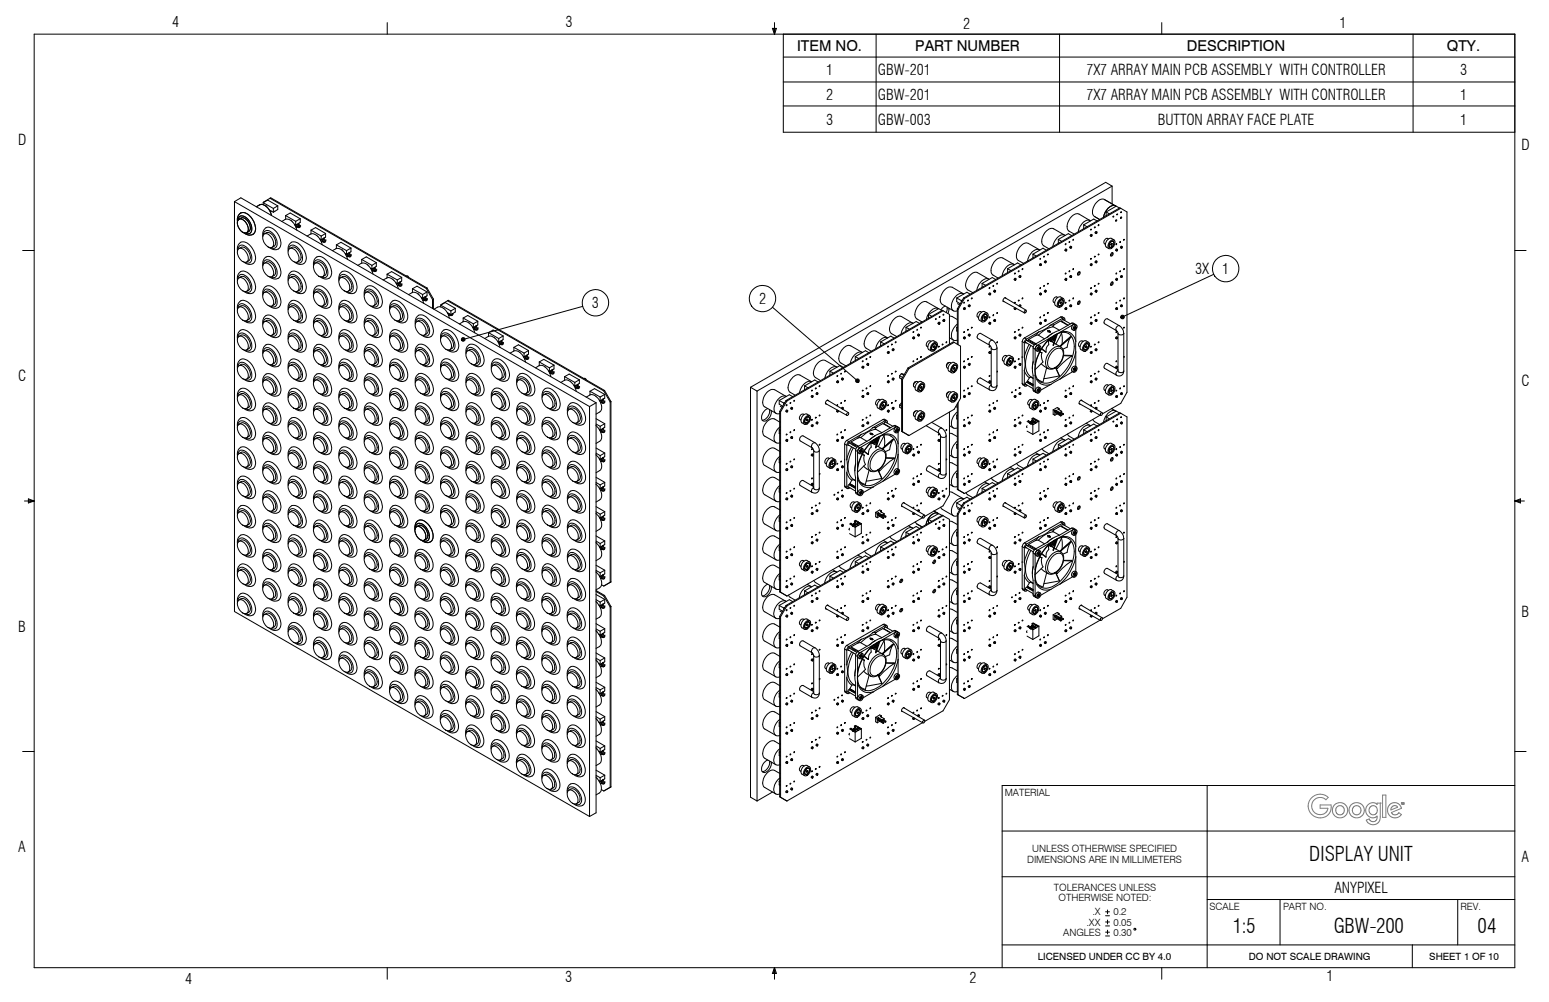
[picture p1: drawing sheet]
<svg xmlns="http://www.w3.org/2000/svg" width="432mm" height="279mm" viewBox="0 0 432 279" stroke-linecap="round" stroke-linejoin="round" font-family="sans-serif">
<defs><g id="words">
<g font-size="5.6">
<text x="365" y="240.1">DISPLAY UNIT</text>
<text x="343.7" y="260.2">1:5</text>
<text x="371.9" y="260.2">GBW-200</text>
<text x="411.9" y="260.2">04</text>
</g>
<g font-size="4.2">
<text x="48" y="7.5">4</text>
<text x="157.6" y="7.5">3</text>
<text x="268.5" y="8">2</text>
<text x="373.4" y="7.8">1</text>
<text x="222.2" y="14.3">ITEM NO.</text>
<text x="255.1" y="14.3">PART NUMBER</text>
<text x="330.9" y="14.3">DESCRIPTION</text>
<text x="403.4" y="14.3">QTY.</text>
<text x="230.3" y="21">1</text>
<text x="244.7" y="21">GBW-201</text>
<text x="302.8" y="21">7X7 ARRAY MAIN PCB ASSEMBLY WITH CONTROLLER</text>
<text x="407" y="21">3</text>
<text x="230.3" y="27.8">2</text>
<text x="244.7" y="27.8">GBW-201</text>
<text x="302.8" y="27.8">7X7 ARRAY MAIN PCB ASSEMBLY WITH CONTROLLER</text>
<text x="407" y="27.8">1</text>
<text x="230.3" y="34.8">3</text>
<text x="244.7" y="34.8">GBW-003</text>
<text x="322.8" y="34.8">BUTTON ARRAY FACE PLATE</text>
<text x="407.1" y="34.8">1</text>
<text x="5.1" y="40.3">D</text>
<text x="424.2" y="41.8">D</text>
<text x="333.1" y="76.5">3X</text>
<text x="340.7" y="76.3">1</text>
<text x="165" y="85.9">3</text>
<text x="211.6" y="84.7">2</text>
<text x="5.1" y="106.2">C</text>
<text x="424.2" y="107.7">C</text>
<text x="424.2" y="172">B</text>
<text x="5.1" y="176.2">B</text>
<text x="5.1" y="237.6">A</text>
<text x="424.2" y="240.3">A</text>
<text x="372" y="249">ANYPIXEL</text>
<text x="51.6" y="274.4">4</text>
<text x="157.5" y="273.7">3</text>
<text x="270.3" y="274.1">2</text>
<text x="369.8" y="273.6">1</text>
</g>
<g font-size="2.8">
<text x="280.1" y="222">MATERIAL</text>
<text x="287.7" y="237.7">UNLESS OTHERWISE SPECIFIED</text>
<text x="286.3" y="240.5">DIMENSIONS ARE IN MILLIMETERS</text>
<text x="293.8" y="248.5">TOLERANCES UNLESS</text>
<text x="295.1" y="251.3">OTHERWISE NOTED:</text>
<text x="304.5" y="255.3">.X</text>
<text x="310.4" y="255.3">0.2</text>
<text x="337.2" y="253.7">SCALE</text>
<text x="357.7" y="253.7">PART NO.</text>
<text x="407.1" y="253.7">REV.</text>
<text x="296.4" y="260.9">ANGLES</text>
<text x="302.9" y="258.1">.XX</text>
<text x="310.4" y="258.1">0.05</text>
<text x="310.4" y="260.9">0.30</text>
<text x="289.3" y="267.7">LICENSED UNDER CC BY 4.0</text>
<text x="348.1" y="267.7">DO NOT SCALE DRAWING</text>
<text x="398.4" y="267.7">SHEET 1 OF 10</text>
</g>
</g></defs>
<g fill="none" stroke="#000" stroke-width=".28">
<path d="M9.5 9.5h412.8v260.3h-412.8zM107.9 6.3v3.2M215.3 7.9h1.2l-.6 1.6zM215.6 7.9l.3 1.6M215.9 6.3v3.2M216.2 7.9l-.3 1.6M218.4 9.5v27.4h203.9M218.4 15.9h203.9M244.2 9.5v27.4M295.4 9.5v27.4M323.8 6.3v3.2M393.9 9.5v27.4"/>
<path d="M218.4 22.9h203.9M218.4 29.5h203.9M65.4 56.2l98.9 57.2M65.4 56.2v114.3l98.9 57.2M65.4 56.2l1.7-1 99.1 57.1M71.5 57.7l.9-.6a2.83 2.83 0 0 1 3.2 2.5l.1 .5M73.4 56.5l1.2-.7 2.8 1.6M73.4 56.5l2.8 1.6M73.4 56.5v.6M74.3 57.4l-.2 .1M74.5 57.8h.1M75 58.5l1.2 .7"/>
<path d="M75.3 55.3l43.5 25.1M75.3 55.3l.2-.1 43.5 25.1M75.3 55.3l-1.8 1.1M75.7 58.9l-.3 .2M76.2 58.1v1.1M76.6 58.9h.1M77.4 57.4l-1.2 .7M77.4 57.4v1l-1.2 .8M308.4 59.1v1.1M308.4 59.1l.8 .5M310 51.9l-1.8-1.1-99 57.2M310 51.9l-99 57.2"/>
<path d="M310 51.9v5M310.9 57.4l-3.1-1.8a2.81 2.81 0 0 0-3 2.4 1.91 1.91 0 0 0 .3 2.4l1.4 .8M311.1 57.5a2.14 2.14 0 0 0-2.7 1.3l-.8 1.8M311.4 59.6v.3zM312.1 58l-1-.5-2.7 1.6M312.4 58.1l1.8 1v50.3l-1.8 3.1-5.1 2.9M312.4 58.1l-43.5 25.1M312.4 58.1l-.2-.1-43.6 25.1M6.3 69.8h3.2M66.2 61.8a1.89 1.89 0 0 1 .9-2.4 1.89 1.89 0 0 1 2.5 .8 4.3 4.3 0 0 1 1.3 4.7 1.98 1.98 0 0 1-3 0M66.2 78.2a1.9 1.9 0 0 1 .9-2.4 1.9 1.9 0 0 1 2.5 .7 4.3 4.3 0 0 1 1.3 4.8 1.95 1.95 0 0 1-3-.1M66.2 70a1.9 1.9 0 0 1 .9-2.4 1.9 1.9 0 0 1 2.5 .7 4.3 4.3 0 0 1 1.3 4.8 1.95 1.95 0 0 1-3-.1"/>
<path d="M66.3 61.5a1.26 1.26 0 0 1 .9-1.3 1.26 1.26 0 0 1 1.5 .5 3.3 3.3 0 0 1 1 4.3l-.7 .2-.6-.2M66.3 77.8a1.25 1.25 0 0 1 .9-1.3 1.25 1.25 0 0 1 1.5 .5 3.3 3.3 0 0 1 1 4.4l-.7 .1-.6-.2M66.3 69.6a1.26 1.26 0 0 1 .9-1.3 1.26 1.26 0 0 1 1.5 .6 3.3 3.3 0 0 1 1 4.3l-.7 .2-.6-.2M66.5 61.3a1.88 1.88 0 0 1 2.4 1.4 1.55 1.55 0 0 1-.4 2.3 2.76 2.76 0 0 1-2-3.7zM66.5 77.6a1.88 1.88 0 0 1 2.4 1.4 1.55 1.55 0 0 1-.4 2.3 2.76 2.76 0 0 1-2-3.7zM66.5 69.4a1.88 1.88 0 0 1 2.4 1.4 1.55 1.55 0 0 1-.4 2.4 2.76 2.76 0 0 1-2-3.8zM66.6 61.1a1.58 1.58 0 0 1 2.6 .7 1.85 1.85 0 0 1-.4 3.1M66.6 77.5a1.74 1.74 0 0 1 2.8 1 1.69 1.69 0 0 1-.6 2.7M66.6 69.3a1.74 1.74 0 0 1 2.8 1 1.69 1.69 0 0 1-.6 2.8M73.3 74.1a1.9 1.9 0 0 1 .9-2.4 1.9 1.9 0 0 1 2.5 .7 4.3 4.3 0 0 1 1.3 4.8 1.95 1.95 0 0 1-3-.1M73.3 66a1.9 1.9 0 0 1 .9-2.5 1.9 1.9 0 0 1 2.5 .8 4.3 4.3 0 0 1 1.3 4.7 1.95 1.95 0 0 1-3 0M73.4 73.7a1.25 1.25 0 0 1 .9-1.3 1.25 1.25 0 0 1 1.4 .6 3.5 3.5 0 0 1 1.3 4.1l-.7 .3-.9-.2"/>
<path d="M73.4 65.5a1.25 1.25 0 0 1 .9-1.2 1.25 1.25 0 0 1 1.4 .5 3.5 3.5 0 0 1 1.3 4.1l-.7 .4-.9-.2M73.5 73.5a2.24 2.24 0 0 1 2.7 2.1 1.12 1.12 0 0 1-.5 1.6 1.12 1.12 0 0 1-1.5-.6 2.51 2.51 0 0 1-.7-3.1zM73.5 65.3a2.24 2.24 0 0 1 2.7 2.2 1.12 1.12 0 0 1-.5 1.5 1.12 1.12 0 0 1-1.5-.6 2.51 2.51 0 0 1-.7-3.1zM73.7 73.4a1.75 1.75 0 0 1 2.8 1 1.69 1.69 0 0 1-.6 2.7M73.7 65.2a1.74 1.74 0 0 1 2.8 1.1 1.66 1.66 0 0 1-.6 2.7M78.5 61.8l1-.6a2.19 2.19 0 0 1 2.6 1.4l.7 1.6M79.6 60.1l1.3-.7 2.8 1.6M79.6 60.1v1M79.6 60.1l2.8 1.6M80.3 78.2a1.9 1.9 0 0 1 1-2.4 1.9 1.9 0 0 1 2.4 .7 4.3 4.3 0 0 1 1.3 4.8 1.95 1.95 0 0 1-2.9-.1M80.3 70a1.9 1.9 0 0 1 1-2.4 1.9 1.9 0 0 1 2.4 .7 4.3 4.3 0 0 1 1.3 4.8 1.95 1.95 0 0 1-2.9-.1M80.5 77.8a1.25 1.25 0 0 1 .9-1.3 1.25 1.25 0 0 1 1.4 .5 3.3 3.3 0 0 1 1.1 4.4l-.8 .1-.6-.2"/>
<path d="M80.5 69.6a1.26 1.26 0 0 1 .8-1.3 1.26 1.26 0 0 1 1.5 .6 3.3 3.3 0 0 1 1.1 4.3l-.8 .2-.6-.2M80.6 77.6a1.88 1.88 0 0 1 2.5 1.4 1.55 1.55 0 0 1-.5 2.3 2.76 2.76 0 0 1-2-3.7zM80.6 69.4a1.88 1.88 0 0 1 2.5 1.4 1.55 1.55 0 0 1-.5 2.4 2.76 2.76 0 0 1-2-3.8zM80.8 77.5a1.74 1.74 0 0 1 2.7 1 1.69 1.69 0 0 1-.6 2.7M80.8 69.3a1.74 1.74 0 0 1 2.7 1 1.69 1.69 0 0 1-.6 2.8M81.3 61.5l-.1 .1M81.5 61.8h.1M82.1 62.6l.3 .2M82.3 62.8v.1M82.3 62.7h-.1M82.4 61.7v1.1M82.8 63.3l.3 .1"/>
<path d="M82.8 63.3h.1M82.8 62.6v.1M82.8 63.2l-.3 .2M82.8 63.1v.1M82.8 62.7l-.5 .3M82.8 63.1l-.3 .2M82.8 62.7v.4M82.8 62.7h.4M82.8 63.1h.4M83.1 62.4l.1 .3M83.1 62.4h.1M83.2 62.4l.3 .6"/>
<path d="M83.2 62.7v.4M83.2 63.1l-.1 .3M83.4 62.2l-.2 .2M83.5 63.2l-.1 .3-.3-.1M83.5 63v.2M83.7 63.3l-.3 .2M83.7 61v1l-1.3 .8M83.7 61l-1.3 .7M83.8 62.8l-.3 .2M83.8 63.1l-.3 .1M85.6 65.8l.9-.5a2.83 2.83 0 0 1 3.2 2.5l.1 .4M86.7 64.2l1.3-.7 2.8 1.6"/>
<path d="M86.7 64.2l2.8 1.6M86.7 64.2v1M87.4 74.1a1.83 1.83 0 0 1 .4-2 1.83 1.83 0 0 1 1.9-.4 4.9 4.9 0 0 1 2.6 5.2 1.89 1.89 0 0 1-3.1 .2M87.5 73.7a1.27 1.27 0 0 1 .9-1.3 1.27 1.27 0 0 1 1.5 .5 3.5 3.5 0 0 1 1.2 4.2l-.6 .3-.9-.2M87.7 73.5a2.24 2.24 0 0 1 2.7 2.1 1.12 1.12 0 0 1-.5 1.6 1.12 1.12 0 0 1-1.6-.6 2.67 2.67 0 0 1-.6-3.1zM87.8 73.4a1.75 1.75 0 0 1 2.8 1 1.69 1.69 0 0 1-.6 2.7M88.3 79.8a2.3 2.3 0 0 0-.9 2.5M88.3 79.8a3.3 3.3 0 0 1 3.6 2.4 2.79 2.79 0 0 1-.2 3.6M88.4 65.6l-.1 .1M88.6 66h.1M89.2 66.6l.3 .2M89.3 66.9v.1"/>
<path d="M89.3 66.7l-.1 .1M89.5 65.8v1M89.6 67.5l.3-.3zM89.8 67.4l.3 .1M89.9 66.6v.2M89.9 66.8l-.5 .3M89.9 66.8v.4M89.9 66.8h.4M89.9 67.2h.4M90.2 66.5l.1 .3M90.2 66.4l.1 .1M90.3 66.5l.3 .6"/>
<path d="M90.3 67.2l-.2 .3M90.3 66.8v.4M90.5 66.3l-.2 .2M90.6 67.1v.2M90.6 67.3l-.1 .3-.4-.1M90.8 67.4l-.3 .2M90.8 65.1l-1.3 .7M90.8 65.1v1l-1.3 .7M90.9 66.9l-.3 .2M90.9 67.1l-.3 .2M92.7 69.9l.9-.5a2.19 2.19 0 0 1 2.6 1.3l.7 1.6M93.8 68.3l1.2-.7 2.8 1.6"/>
<path d="M93.8 68.3v1M93.8 68.3l2.8 1.6M94.5 78.2a1.9 1.9 0 0 1 .9-2.4 1.9 1.9 0 0 1 2.5 .7 4.5 4.5 0 0 1 1.3 4.8 2.01 2.01 0 0 1-3-.1M94.6 77.8a1.25 1.25 0 0 1 .9-1.3 1.25 1.25 0 0 1 1.4 .5 3.3 3.3 0 0 1 1.1 4.4l-.8 .1-.6-.2M94.7 77.6a1.88 1.88 0 0 1 2.5 1.4 1.55 1.55 0 0 1-.4 2.3 2.76 2.76 0 0 1-2.1-3.7zM94.9 77.5a1.74 1.74 0 0 1 2.8 1 1.65 1.65 0 0 1-.6 2.7M95.5 69.6l-.2 .1M95.7 70h.1M96.2 70.7l.4 .2M96.4 71h.1M96.4 70.8l-.1 .1M96.6 69.9v1"/>
<path d="M96.9 70.7l.1 .2M96.9 71.5h.3M96.9 71.4l-.3 .2M97 71.3l-.1 .1M97 70.9l-.5 .3M97 71.3l-.4 .2M97 70.9v.4M97 70.9h.4M97 71.3h.4M97.2 70.5l.2 .4M97.3 70.5h.1M97.3 70.5l.4 .7"/>
<path d="M97.4 70.9v.4M97.4 71.3l-.2 .2M97.6 70.4l-.3 .1M97.7 71.2v.2M97.7 71.4l-.2 .3-.3-.2M97.8 71.5l-.2 .1M97.8 69.2v1l-1.2 .7M97.8 69.2l-1.2 .7M98 71l-.3 .2M98 71.2l-.3 .2M99.7 74l1-.6a2.19 2.19 0 0 1 2.6 1.4l.7 1.6M100.8 72.3l1.3-.7 2.8 1.6"/>
<path d="M100.8 72.3l2.9 1.7M100.8 72.3v1.1M102.4 79.8a3.3 3.3 0 0 1 3.7 2.4 2.79 2.79 0 0 1-.2 3.6M102.4 79.8a2.3 2.3 0 0 0-.8 2.5M102.5 73.7l-.1 .1M102.7 74.1h.1M103.3 74.8l.4 .2M103.5 75.1h.1M103.5 74.9h-.1M103.7 74v1M104 74.8l.1 .2M104 75.5l.3 .1"/>
<path d="M104.1 75.4l-.4 .2M104.1 75l-.6 .3M104.1 75v.4M104.1 75h.3M104.1 75.4h.3M104.3 74.6l.1 .4M104.4 74.6h.1M104.4 74.6l.3 .6M104.4 75v.4M104.4 75.4l-.1 .2M104.7 74.5l-.3 .1M104.7 75.5l-.1 .2-.3-.1"/>
<path d="M104.7 75.2v.3M104.9 73.2l-1.2 .8M104.9 73.2v1.1l-1.2 .7M104.9 75.6l-.3 .1M105 75.1l-.3 .1M105 75.3l-.3 .2M106.8 78.1l1-.5a2.18 2.18 0 0 1 2.6 1.3l.6 1.6M107.9 76.5l1.3-.8 2.8 1.6M107.9 76.5l2.8 1.6M107.9 76.5v1M109.6 77.8l-.1 .1M109.8 78.2h.1"/>
<path d="M110.4 78.9l.3 .2M110.5 79.2h.1M110.5 79h-.1M110.7 78.1v1M111 79.6l.3 .1M111.1 78.9v.1M111.1 79.5l-.3 .2M111.1 79l-.5 .3M111.1 79v.5M111.1 79h.4M111.1 79.5h.4M111.4 78.7l.1 .3"/>
<path d="M111.4 78.7h.1M111.5 78.7l.3 .6M111.5 79v.5M111.5 79.5l-.2 .2M111.8 78.5l-.3 .2M111.8 79.5l-.1 .3-.4-.1M111.8 79.3v.2M112 77.3v1.1l-1.3 .7M112 77.3l-1.3 .8M112 79.6l-.3 .2M112.1 79.2l-.3 .1M112.1 79.4l-.3 .1"/>
<path d="M113.3 77h.4l.2 .4M273.8 79l.1 1.1M273.8 79l.9 .5M275.6 77.8l-3.1-1.8a2.81 2.81 0 0 0-3.1 2.4 1.99 1.99 0 0 0 .3 2.4l1.5 .8M275.7 77.9a2.2 2.2 0 0 0-2.7 1.3l-.7 1.8M277.5 77.9l-.9-.5-2.8 1.6M277.8 79.1l.2-.1v.2zM280.9 74.9v1.1M280.9 74.9l.9 .6M282.7 73.7l-3.1-1.7a2.71 2.71 0 0 0-3.1 2.3 1.91 1.91 0 0 0 .3 2.4l1.5 .9M282.7 78l.3 .1M282.8 73.8a2.04 2.04 0 0 0-2.7 1.3l-.7 1.8"/>
<path d="M283.2 77.7l-.3-.1-.1 .4M283.8 75.6l.3-.1-.1 .3zM284.4 77l.2 .1-.3 .3zM284.6 77h-.5v.2l.2 .2M284.6 73.9l-.9-.6-2.8 1.6M288 70.9v1M288 70.9l.9 .5M289.7 69.6l-3.1-1.7a2.81 2.81 0 0 0-3.1 2.3 1.99 1.99 0 0 0 .4 2.4l1.4 .8M289.9 69.8a2.06 2.06 0 0 0-2.8 1.2l-.7 1.8M290.3 73.7h-.5v.3h.2M291.4 72.9h.3l-.2 .4-.2-.1zM291.6 72.9l-.2-.2-.2 .2-.1 .2 .3 .2"/>
<path d="M291.7 69.8l-1-.6-2.7 1.7M292 79.1l.2-.1-.1 .2zM295 66.8l.1 1M295 66.8l1 .5M296.8 65.6l-3.1-1.8a2.81 2.81 0 0 0-3.1 2.3 1.91 1.91 0 0 0 .4 2.4l1.4 .9M296.9 78l.2 .1M296.9 69.8l.2 .2M296.9 65.7a2.04 2.04 0 0 0-2.7 1.2l-.7 1.8M297 68v.2zM297.1 69.4l.2 .2M297.1 69.5l-.2 .3M297.2 69.6l.2 .2-.3 .2z"/>
<path d="M297.3 77.7l-.3-.1-.1 .4M298 75.6l.2-.1-.1 .3zM298.7 77h-.5l.2 .4M298.7 68.8h-.5l.2 .4M298.7 65.7l-.9-.5-2.8 1.6M300.6 75.9l.3 .2M300.7 75.8h.2a.48 .48 0 0 1 .1 .6 .48 .48 0 0 1-.6 .2zM300.9 75.8l-.2 .5-.3 .3M302.1 62.7v1.1M302.1 62.7l.9 .5M303.9 61.5l-3.1-1.8a2.81 2.81 0 0 0-3.1 2.3 1.99 1.99 0 0 0 .3 2.5l1.5 .8M304 74l.2 .1"/>
<path d="M304 65.8l.2 .1M304 61.6a2.04 2.04 0 0 0-2.7 1.3l-.7 1.7M304 64l.2-.1-.1 .3zM304 72.2l.2-.1-.1 .2zM304.4 65.5l-.3-.1-.1 .4M304.4 73.7l-.3-.2-.1 .5M305.6 72.9h.2l-.2 .4-.1-.1zM305.6 64.8l.2-.1-.2 .5zM305.8 64.7l-.3-.1-.2 .1 .2 .4M305.8 72.9l-.3-.2-.2 .2 .2 .4M305.8 61.6l-.9-.5-2.8 1.6M306.1 79.1l.2-.1-.1 .2z"/>
<path d="M309 66.6a.86 .86 0 0 0-1.1 .4 .86 .86 0 0 0 .2 1.1M309.3 69h.3M309.3 68.9h.1M309.4 67.3a.78 .78 0 0 1 1.1-.4 .78 .78 0 0 1 .2 1.2 1.18 1.18 0 0 1-1.8 1v-.7zM309.4 67.7a.62 .62 0 0 1 1-.4 .62 .62 0 0 1-.1 1.1 .6 .6 0 0 1-.5 .6 .6 .6 0 0 1-.6-.5zM309.5 67.5a.56 .56 0 0 1 .9-.2 .56 .56 0 0 1 .1 .8 .75 .75 0 0 1-.5 .8 .75 .75 0 0 1-.8-.2v-.5zM309.8 68.1v.1M309.8 68.1l-.2 .2 .2-.1M309.8 68.2l.1 .1M309.8 68h.1M309.8 68.1h.1M309.8 68.3h.1"/>
<path d="M309.9 68v-.1l-.1 .2M309.9 68.1v.2M309.9 68h.1M309.9 78.7l.1-.1a.48 .48 0 0 1 .2 .7 .48 .48 0 0 1-.6 .2zM309.9 70.5l.1-.1a.48 .48 0 0 1 .2 .7 .48 .48 0 0 1-.6 .2zM310 68h.1M310 68.7l-.1 .2M310 70.4v.5M310 78.6v.4M310 68l-.1 .1M310 70.4l-.1 .6-.3 .3M310 78.6l-.1 .6-.3 .3"/>
<path d="M310.3 67.2l.2 .5M310.3 67.3a1.12 1.12 0 0 0-1 1.6M310.3 67.3h.1M310.5 66.9l-.7-.4a1.63 1.63 0 0 0-1.4 2.4l.7 .4M311 78l.2 .1M311 69.8l.2 .2M311.1 61.4l-.1 .1M311.2 61.3l.1 .2-.2 .2zM311.3 69.4l.2 .2M311.3 69.5l-.2 .3M311.4 69.6l.1 .2-.3 .2zM311.5 77.7l-.3-.1-.1 .4"/>
<path d="M312.1 75.6l.2-.1-.1 .3zM312.4 60.6v.1M312.5 60.6l.1-.1 .1 .2-.3 .2zM312.8 77h-.4l.2 .4M312.8 68.8h-.4l.2 .4M338.3 76.5l-25.4 11.9M422.3 69.8h3.1M66.2 94.5a1.9 1.9 0 0 1 .9-2.4 1.9 1.9 0 0 1 2.5 .7 4.3 4.3 0 0 1 1.3 4.8 1.95 1.95 0 0 1-3-.1M66.2 86.4a1.9 1.9 0 0 1 .9-2.5 1.9 1.9 0 0 1 2.5 .8 4.3 4.3 0 0 1 1.3 4.8 1.95 1.95 0 0 1-3-.1M66.3 94.1a1.25 1.25 0 0 1 .9-1.3 1.25 1.25 0 0 1 1.5 .6 3.5 3.5 0 0 1 1.2 4.1l-.6 .4-.9-.2M66.3 85.9a1.25 1.25 0 0 1 .9-1.2 1.25 1.25 0 0 1 1.5 .5 3.3 3.3 0 0 1 1 4.3l-.7 .2-.6-.2M66.5 93.9a2.24 2.24 0 0 1 2.7 2.2 1.12 1.12 0 0 1-.5 1.5 1.12 1.12 0 0 1-1.6-.6 2.49 2.49 0 0 1-.6-3.1z"/>
<path d="M66.5 85.8a1.88 1.88 0 0 1 2.4 1.4 1.55 1.55 0 0 1-.4 2.3 2.76 2.76 0 0 1-2-3.7zM66.6 93.8a1.74 1.74 0 0 1 2.8 1 1.65 1.65 0 0 1-.6 2.7M66.6 85.6a1.74 1.74 0 0 1 2.8 1.1 1.65 1.65 0 0 1-.6 2.7M73.3 90.4a1.89 1.89 0 0 1 .9-2.4 1.89 1.89 0 0 1 2.5 .8 4.3 4.3 0 0 1 1.3 4.8 1.95 1.95 0 0 1-3-.1M73.3 82.3a1.9 1.9 0 0 1 .9-2.5 1.9 1.9 0 0 1 2.5 .8 4.3 4.3 0 0 1 1.3 4.8 1.95 1.95 0 0 1-3-.1M73.3 98.6a1.89 1.89 0 0 1 .9-2.4 1.89 1.89 0 0 1 2.5 .7 4.3 4.3 0 0 1 1.3 4.8 1.95 1.95 0 0 1-3-.1M73.4 90a1.26 1.26 0 0 1 .9-1.3 1.26 1.26 0 0 1 1.4 .6 3.5 3.5 0 0 1 1.3 4.1l-.7 .4-.9-.2M73.4 81.9a1.26 1.26 0 0 1 .9-1.3 1.26 1.26 0 0 1 1.4 .5 3.5 3.5 0 0 1 1.3 4.2l-.7 .3-.9-.2M73.4 98.2a1.26 1.26 0 0 1 .9-1.3 1.26 1.26 0 0 1 1.4 .6 3.3 3.3 0 0 1 1.1 4.3l-.8 .1-.6-.2M73.5 89.8a1.88 1.88 0 0 1 2.5 1.4 1.55 1.55 0 0 1-.4 2.4 2.76 2.76 0 0 1-2.1-3.8zM73.5 81.7a1.88 1.88 0 0 1 2.5 1.4 1.55 1.55 0 0 1-.4 2.3 2.72 2.72 0 0 1-2.1-3.7zM73.5 98a1.88 1.88 0 0 1 2.5 1.4 1.55 1.55 0 0 1-.4 2.3 2.76 2.76 0 0 1-2.1-3.7z"/>
<path d="M73.7 89.7a1.75 1.75 0 0 1 2.8 1 1.69 1.69 0 0 1-.6 2.8M73.7 81.6a1.75 1.75 0 0 1 2.8 1 1.69 1.69 0 0 1-.6 2.7M73.7 97.9a1.74 1.74 0 0 1 2.8 1 1.69 1.69 0 0 1-.6 2.7M80.3 86.4a1.9 1.9 0 0 1 .9-2.5 1.9 1.9 0 0 1 2.5 .8 4.3 4.3 0 0 1 1.3 4.8 1.95 1.95 0 0 1-2.9-.1M80.3 94.5a1.9 1.9 0 0 1 .9-2.4 1.9 1.9 0 0 1 2.5 .7 4.3 4.3 0 0 1 1.3 4.8 1.95 1.95 0 0 1-2.9-.1M80.5 85.9a1.25 1.25 0 0 1 .9-1.2 1.25 1.25 0 0 1 1.4 .5 3.5 3.5 0 0 1 1.2 4.1l-.6 .4-.9-.2M80.5 94.1a1.25 1.25 0 0 1 .9-1.3 1.25 1.25 0 0 1 1.4 .6 3.5 3.5 0 0 1 1.2 4.1l-.6 .4-.9-.2M80.6 85.8a1.88 1.88 0 0 1 2.5 1.4 1.55 1.55 0 0 1-.5 2.3 2.76 2.76 0 0 1-2-3.7zM80.6 93.9a2.24 2.24 0 0 1 2.7 2.2 1.12 1.12 0 0 1-.5 1.5 1.12 1.12 0 0 1-1.5-.6 2.51 2.51 0 0 1-.7-3.1zM80.8 85.6a1.74 1.74 0 0 1 2.7 1.1 1.65 1.65 0 0 1-.6 2.7M80.8 93.8a1.74 1.74 0 0 1 2.7 1 1.66 1.66 0 0 1-.6 2.7M87.4 98.6a1.9 1.9 0 0 1 .9-2.4 1.9 1.9 0 0 1 2.5 .7 4.4 4.4 0 0 1 1.3 4.8 1.95 1.95 0 0 1-2.9-.1"/>
<path d="M87.4 90.4a1.89 1.89 0 0 1 .9-2.4 1.89 1.89 0 0 1 2.5 .8 4.3 4.3 0 0 1 1.3 4.7 1.98 1.98 0 0 1-2.9 0M87.5 98.2a1.26 1.26 0 0 1 .9-1.3 1.26 1.26 0 0 1 1.5 .6 3.3 3.3 0 0 1 1 4.3l-.7 .1-.6-.2M87.5 81.9a1.26 1.26 0 0 1 .9-1.3 1.26 1.26 0 0 1 1.5 .5 3.5 3.5 0 0 1 1.2 4.2l-.6 .3-.9-.2M87.5 90a1.26 1.26 0 0 1 .9-1.3 1.26 1.26 0 0 1 1.5 .6 3.5 3.5 0 0 1 1.2 4.1l-.6 .4-.9-.2M87.7 98a1.88 1.88 0 0 1 2.4 1.4 1.55 1.55 0 0 1-.4 2.3 2.76 2.76 0 0 1-2-3.7zM87.7 81.7a1.88 1.88 0 0 1 2.4 1.4 1.55 1.55 0 0 1-.4 2.3 2.72 2.72 0 0 1-2-3.7zM87.7 89.8a1.88 1.88 0 0 1 2.4 1.4 1.55 1.55 0 0 1-.4 2.4 2.76 2.76 0 0 1-2-3.8zM87.8 97.9a1.74 1.74 0 0 1 2.8 1 1.69 1.69 0 0 1-.6 2.7M87.8 81.6a1.75 1.75 0 0 1 2.8 1 1.69 1.69 0 0 1-.6 2.7M87.8 89.7a1.9 1.9 0 0 1 3 1.4 1.57 1.57 0 0 1-.8 2.4M89.2 85.3a2.24 2.24 0 0 0 2.5 .4M94.5 86.4a1.84 1.84 0 0 1 .5-2.2 1.84 1.84 0 0 1 2.2-.1 4.6 4.6 0 0 1 2 5.4 2.01 2.01 0 0 1-3-.1"/>
<path d="M94.5 94.5a1.84 1.84 0 0 1 .5-2.1 1.84 1.84 0 0 1 2.2-.1 4.6 4.6 0 0 1 2 5.3 2.01 2.01 0 0 1-3-.1M94.6 85.9a1.25 1.25 0 0 1 .9-1.2 1.25 1.25 0 0 1 1.4 .5 3.6 3.6 0 0 1 1.3 4.1l-.7 .4-.9-.2M94.6 94.1a1.25 1.25 0 0 1 .9-1.3 1.25 1.25 0 0 1 1.4 .6 3.6 3.6 0 0 1 1.3 4.1l-.7 .4-.9-.2M94.7 85.8a1.88 1.88 0 0 1 2.5 1.4 1.55 1.55 0 0 1-.4 2.3 2.76 2.76 0 0 1-2.1-3.7zM94.7 93.9a2.24 2.24 0 0 1 2.8 2.2 1.12 1.12 0 0 1-.6 1.5 1.12 1.12 0 0 1-1.5-.6 2.67 2.67 0 0 1-.7-3.1zM94.9 85.6a1.74 1.74 0 0 1 2.8 1.1 1.65 1.65 0 0 1-.6 2.7M94.9 93.8a1.74 1.74 0 0 1 2.8 1 1.66 1.66 0 0 1-.6 2.7M101.6 90.4a1.89 1.89 0 0 1 .9-2.4 1.89 1.89 0 0 1 2.4 .8 4.4 4.4 0 0 1 1.4 4.7 2.04 2.04 0 0 1-3 0M101.6 98.6a1.9 1.9 0 0 1 .9-2.4 1.9 1.9 0 0 1 2.4 .7 4.5 4.5 0 0 1 1.4 4.8 2.01 2.01 0 0 1-3-.1M101.7 81.9a1.26 1.26 0 0 1 .8-1.3 1.26 1.26 0 0 1 1.5 .5 3.6 3.6 0 0 1 1.3 4.2l-.7 .3-.9-.2M101.7 90a1.26 1.26 0 0 1 .8-1.3 1.26 1.26 0 0 1 1.5 .6 3.3 3.3 0 0 1 1.1 4.3l-.8 .2-.6-.2M101.7 98.2a1.26 1.26 0 0 1 .8-1.3 1.26 1.26 0 0 1 1.5 .6 3.3 3.3 0 0 1 1.1 4.3l-.8 .1-.6-.2"/>
<path d="M101.8 81.7a1.88 1.88 0 0 1 2.5 1.4 1.55 1.55 0 0 1-.5 2.3 2.72 2.72 0 0 1-2-3.7zM101.8 89.8a1.88 1.88 0 0 1 2.5 1.4 1.55 1.55 0 0 1-.5 2.4 2.76 2.76 0 0 1-2-3.8zM101.8 98a1.88 1.88 0 0 1 2.5 1.4 1.55 1.55 0 0 1-.5 2.3 2.76 2.76 0 0 1-2-3.7zM102 81.6a1.75 1.75 0 0 1 2.7 1 1.69 1.69 0 0 1-.6 2.7M102 89.7a1.74 1.74 0 0 1 2.7 1 1.69 1.69 0 0 1-.6 2.8M102 97.9a1.74 1.74 0 0 1 2.7 1 1.69 1.69 0 0 1-.6 2.7M103.3 85.3a2.24 2.24 0 0 0 2.6 .4M108.6 86.4a1.84 1.84 0 0 1 .6-2.2 1.84 1.84 0 0 1 2.1-.1 4.6 4.6 0 0 1 2.1 5.4 2.01 2.01 0 0 1-3-.1M108.6 94.5a1.84 1.84 0 0 1 .6-2.1 1.84 1.84 0 0 1 2.1-.1 4.6 4.6 0 0 1 2.1 5.3 2.01 2.01 0 0 1-3-.1M108.8 85.9a1.25 1.25 0 0 1 .8-1.2 1.25 1.25 0 0 1 1.5 .5 3.6 3.6 0 0 1 1.3 4.1l-.7 .4-.9-.2M108.8 94.1a1.25 1.25 0 0 1 .8-1.3 1.25 1.25 0 0 1 1.5 .6 3.6 3.6 0 0 1 1.3 4.1l-.7 .3-.9-.1M108.9 85.7a2.22 2.22 0 0 1 2.7 2.2 1.12 1.12 0 0 1-.5 1.6 1.12 1.12 0 0 1-1.5-.7 2.54 2.54 0 0 1-.7-3.1z"/>
<path d="M108.9 93.9a2.22 2.22 0 0 1 2.7 2.2 1.12 1.12 0 0 1-.5 1.5 1.12 1.12 0 0 1-1.5-.6 2.56 2.56 0 0 1-.7-3.1zM109.1 85.6a1.74 1.74 0 0 1 2.7 1.1 1.65 1.65 0 0 1-.6 2.7M109.1 93.8a1.74 1.74 0 0 1 2.7 1 1.66 1.66 0 0 1-.6 2.7M113.9 82.2l1-.6a2.96 2.96 0 0 1 3.1 2.6l.1 .4M115 80.5l1.2-.7 2.8 1.6M115 80.5v1M115 80.5l2.8 1.6M115.8 98.6a1.9 1.9 0 0 1 .9-2.5 1.9 1.9 0 0 1 2.5 .8 4.3 4.3 0 0 1 1.3 4.7 1.95 1.95 0 0 1-3 0M115.8 90.4a1.89 1.89 0 0 1 .9-2.4 1.89 1.89 0 0 1 2.5 .7 4.3 4.3 0 0 1 1.3 4.8 1.98 1.98 0 0 1-3-.1M115.9 98.2a1.26 1.26 0 0 1 .9-1.3 1.26 1.26 0 0 1 1.4 .5 3.3 3.3 0 0 1 1.1 4.3l-.8 .2-.6-.2M115.9 90a1.26 1.26 0 0 1 .9-1.3 1.26 1.26 0 0 1 1.4 .5 3.3 3.3 0 0 1 1.1 4.4l-.8 .1-.6-.2M116 98a1.88 1.88 0 0 1 2.5 1.4 1.55 1.55 0 0 1-.4 2.3 2.76 2.76 0 0 1-2.1-3.7z"/>
<path d="M116 89.8a1.88 1.88 0 0 1 2.5 1.4 1.55 1.55 0 0 1-.4 2.3 2.76 2.76 0 0 1-2.1-3.7zM116.2 97.8a1.74 1.74 0 0 1 2.8 1 1.69 1.69 0 0 1-.6 2.8M116.2 89.7a1.74 1.74 0 0 1 2.8 1 1.69 1.69 0 0 1-.6 2.7M116.7 81.9l-.2 .1M116.9 82.3h.1M117.4 83l.4 .2M117.6 83.3h.1M117.6 83.1h-.1M117.8 82.1v1.1M118.1 83.7h.1M118.2 83v.1M118.2 83.7l.2 .1"/>
<path d="M118.2 83.5l-.3 .3M118.2 83.1l-.5 .3M118.2 83.5l-.3 .2M118.2 83.1v.4M118.2 83.1h.4M118.2 83.5h.4M118.5 82.8l.4 .6M118.5 82.8l.1 .3M118.6 83.5l-.2 .3M118.6 83.1v.4M118.8 82.6l-.3 .2M118.8 80.4l1.8 3.1"/>
<path d="M118.9 83.4v.3M118.9 83.7l-.2 .2-.3-.1M119 81.4v1.1l-1.2 .7M119 81.4l-1.2 .7M119 80.3l-.2 .1M119 80.3l1.8 3.1M119.1 83.7l-.3 .2M119.2 83.2l-.3 .2M119.2 83.5l-.3 .2M120.6 83.5v2.5M120.8 83.4l-.2 .1M120.8 83.4v2.7"/>
<path d="M121 86.2l1-.6a2.83 2.83 0 0 1 3.1 2.6l.2 .5M122.9 85.1l2.8 1.6M122.9 85.1l1.2-.7 2.8 1.6M122.9 85.1v.5M122.9 94.5a1.9 1.9 0 0 1 .8-2.5 1.9 1.9 0 0 1 2.5 .8 4.3 4.3 0 0 1 1.4 4.8 1.95 1.95 0 0 1-3-.1M123 94.1a1.25 1.25 0 0 1 .9-1.3 1.25 1.25 0 0 1 1.4 .5 3.5 3.5 0 0 1 1.2 4.2l-.6 .3-.9-.2M123.1 93.9a2.24 2.24 0 0 1 2.7 2.1 1.12 1.12 0 0 1-.5 1.6 1.12 1.12 0 0 1-1.5-.7 2.51 2.51 0 0 1-.7-3zM123.3 93.8a1.74 1.74 0 0 1 2.7 1 1.66 1.66 0 0 1-.6 2.7M123.8 86h-.1M124.7 87.2l1 .6M124.8 83.9l43.5 25.1M124.8 83.9l-1.8 1.1"/>
<path d="M124.8 83.9l.2-.2 43.5 25.2M125 87.4l-.2 .1M125.1 87.8h.1M125.1 87.8l.3 .1M125.2 87.7h.4l-.2 .2M125.2 87.7l-.1 .1M125.2 87.5v.2M125.7 86.7v1.1M125.9 87.8l-.1 .2-.4-.1M125.9 87.7v.3l.3-.2M125.9 87.6v.2M126.2 87.8l-.4 .2"/>
<path d="M126.2 87.5v.3M126.2 87.5l-.3 .2M126.2 87.4v.1M126.9 86v1l-1.2 .8M126.9 86l-1.2 .7M128.1 90.3l.9-.6a2.19 2.19 0 0 1 2.7 1.4l.6 1.7M129.1 88.7l1.3-.7 2.8 1.6M129.1 88.7l2.9 1.6M129.1 88.7v1M129.9 98.6a1.9 1.9 0 0 1 .9-2.5 1.9 1.9 0 0 1 2.5 .8 4.3 4.3 0 0 1 1.3 4.7 1.95 1.95 0 0 1-2.9 0M130 98.2a1.26 1.26 0 0 1 .9-1.3 1.26 1.26 0 0 1 1.5 .5 3.3 3.3 0 0 1 1 4.3l-.7 .2-.6-.2M130.2 98a1.88 1.88 0 0 1 2.4 1.4 1.55 1.55 0 0 1-.4 2.3 2.76 2.76 0 0 1-2-3.7z"/>
<path d="M130.3 97.8a1.74 1.74 0 0 1 2.8 1 1.69 1.69 0 0 1-.6 2.8M130.8 90v.1M131.8 91.2l.2 .2M132 90.3v1.1M132.2 91.9h.1M132.3 91.1v.2M132.3 91.9h.2M132.3 91.8l-.2 .1M132.3 91.7v.1M132.3 91.3l-.4 .2M132.3 91.7l-.2 .2M132.3 91.3v.4"/>
<path d="M132.3 91.3h.4M132.3 91.7h.4M132.6 90.9l.1 .4M132.7 90.9h.1M132.7 90.9l.3 .7M132.7 91.3v.4M132.7 91.7l-.2 .2M133 90.8l-.3 .1M133 91.6v.2M133 91.8l-.1 .3-.4-.2M133.2 89.6l-1.2 .7M133.2 89.6v1l-1.2 .8"/>
<path d="M133.2 91.9l-.3 .1M133.3 91.4l-.3 .2M133.3 91.7l-.3 .1M135.1 94.4l1-.6a2.83 2.83 0 0 1 3.2 2.6l.1 .5M136.2 92.8l1.3-.8 2.8 1.7M136.2 92.8l2.8 1.6M136.2 92.8v1M137.9 94.1l-.1 .1M138.8 95.3h.1M138.8 95.3l.2 .1M139 94.4v1M139.3 95.9l.3 .2"/>
<path d="M139.4 95.2v.2M139.4 95.8l-.3 .2M139.4 95.4l-.4 .2M139.4 95.8l-.3 .1M139.4 95.4v.4M139.4 95.4h.4M139.4 95.8h.4M139.7 95l.1 .4M139.7 95h.1M139.7 95l.4 .6M139.8 95.8l-.2 .3M139.8 95.4v.4"/>
<path d="M140 94.9l-.3 .1M140.1 95.9l-.1 .2h-.4M140.1 95.6v.3M140.3 93.7l-1.3 .7M140.3 93.7v1l-1.3 .7M140.3 96l-.3 .1M140.4 95.5l-.3 .1M140.4 95.7l-.3 .2M142.2 98.5l1-.6a2.19 2.19 0 0 1 2.6 1.4l.7 1.7M143.3 96.9l1.2-.8 2.8 1.6M143.3 96.9v1M143.3 96.9l2.8 1.6"/>
<path d="M144.9 98.2v.1M145.9 99.4l.2 .1M146.1 98.5v1M146.4 99.3l.1 .1M146.4 100l-.2 .1M146.5 99.9l-.1 .1M146.5 99.4l-.5 .3M146.5 99.9l-.3 .1M146.5 99.4v.5M146.5 99.4h.4M146.5 99.9h.4M146.8 99.1l.1 .3"/>
<path d="M146.8 99.1l.4 .6M146.8 99.1h.1M146.9 99.9l-.2 .2M146.9 99.4v.5M147.1 98.9l-.3 .2M147.2 99.7v.3M147.2 100l-.3 .2-.2-.1M147.3 97.7v1.1l-1.2 .7M147.3 97.7l-1.2 .8M147.4 99.6l-.2 .1M147.4 99.8l-.2 .2M162.4 85.4l-33.3 9.3"/>
<path d="M215.3 85.7l23.7 20.5M238.4 99.4l.1 1.1M238.4 99.4l1 .6M240.3 98.3l-3.1-1.9a2.93 2.93 0 0 0-3.3 2.8l-.1 .7 .3 1 1.7 1.1M240.4 98.3a2.66 2.66 0 0 0-3.1 2.1l-.3 .9M242.2 98.3l-.9-.5-2.9 1.6M245.5 95.3l1 .6M245.5 95.3l.1 1.1M247.4 94.2l-3.2-1.8a2.93 2.93 0 0 0-3.2 2.7l-.1 .8 .2 .9 1.8 1.2M247.4 94.2a2.12 2.12 0 0 0-2.6 1.3l-.7 1.7M247.6 98.2h.3l-.2 .4-.1-.1zM247.6 98l.3 .1"/>
<path d="M247.7 98l-.3 .3 .2 .3M249.2 97.4h-.4l-.1 .2 .3 .2M249.3 94.3l-1-.6-2.8 1.6M252.6 91.3v1M252.6 91.3l.9 .5M254.5 90.1l-3.2-1.8a2.81 2.81 0 0 0-3.1 2.3 1.99 1.99 0 0 0 .3 2.4l1.5 .9M254.5 92.5h.2l-.1 .3zM254.5 90.2a2.12 2.12 0 0 0-2.7 1.3l-.6 1.7M254.7 94.1l.3 .1-.3 .3zM254.9 94.1h-.4l-.1 .2 .3 .2M256.1 93.3l.2 .1-.1 .3-.2-.1zM256.3 93.3l-.4-.1-.1 .3 .2 .2"/>
<path d="M256.3 90.2l-.9-.5-2.8 1.6M256.7 99.4h.1l-.1 .3zM256.8 89.7l-.1 .3M258.8 87.7l.1 1M258.8 87.7l1 .5M259.5 95.2a.85 .85 0 0 0-1.1 .3 .85 .85 0 0 0 .3 1.2M259.8 97.5h.1M259.9 95.9a.77 .77 0 0 1 1.1-.4 .77 .77 0 0 1 .2 1.1 1.18 1.18 0 0 1-1.7 1.1l-.1-.7zM260.1 96.1a.55 .55 0 0 1 .8-.3 .55 .55 0 0 1 0 .9 .72 .72 0 0 1-.4 .7 .72 .72 0 0 1-.8-.2v-.4zM260.1 96.1a.53 .53 0 0 1 .7-.2 .53 .53 0 0 1 .1 .8 .74 .74 0 0 1-.4 .7 .74 .74 0 0 1-.8-.2zM260.2 96.7h.1M260.3 96.6l-.2 .3 .2-.2"/>
<path d="M260.3 96.7l.1 .2M260.3 96.6h.1M260.3 96.6l.1 .1M260.3 96.9h.1M260.4 96.6v-.2l-.1 .2M260.4 96.7v.2M260.4 96.6h.2M260.5 96.6h.1M260.6 96.6l-.2 .1M260.7 97.2l-.5 .3h-.4M260.8 95.8l.2 .5-.1 .5M260.8 95.8a1.12 1.12 0 0 0-1 1.7"/>
<path d="M260.8 95.8h.1M261 95.5l-.7-.5a1.63 1.63 0 0 0-1.4 2.5l.7 .4M261.5 86l-3.1-1.8a2.81 2.81 0 0 0-3.1 2.3 1.91 1.91 0 0 0 .3 2.4l1.4 .9M261.5 90.3l.2 .1M261.6 86.1a2.39 2.39 0 0 0-2.9 1.7l-.5 1.3M261.8 89.9l-.3 .1v.3M261.8 89.9l-.1 .4h-.2M261.8 89.9l.2 .1M261.8 90h.2l-.1 .4-.2-.1zM262 88.2l-.1 .3zM262.6 86.6l-.9-.5-2.9 1.6M262.9 89.5l.2 .1"/>
<path d="M262.9 86.7l1.8 1v8.3M262.9 86.7l-43.5 25.1M262.9 86.7l-.2-.2-43.6 25.2M263.1 89.1l.2 .1-.3 .1v.3l-.1-.1M263.1 89.1l.3 .1M263.1 89.1l-.2 .4M263.5 85.3l-.6 .4-.6 .7M264 85.6v.8l-.2 .8M264.5 85.9l-.3 1.5M264.7 88.2l.7 .1 1.5 .8M264.7 94.2l1.1 .6M266 95.5l-12.6 7.3"/>
<path d="M266 95.5l1.8 1v14.6l-1.8 3-12.6 7.4M266 95.5l-.3-.2-12.6 7.3M266.7 83.1v1l1 .6M266.7 91.3v1l.2 .1M266.7 91.3l.2 .1M266.7 83.1l1.3 .7M266.9 90.4a3.3 3.3 0 0 0-1.2 4.4l.5 .2 .7-.2M266.9 91.2l-.2 .1M266.9 86.1l.2 .2M266.9 86.1v9.9M266.9 84.7l.6 .3M267.1 86.3v9.8"/>
<path d="M268 83.8v.4M268.3 83.7l-.3 .1M268.5 81.9l-3.1-1.8a2.8 2.8 0 0 0-3.1 2.4 1.95 1.95 0 0 0 .4 2.4l3.1 1.8M268.6 94.4l.2 .1M268.6 86.2l.2 .1M268.6 83.1l-1.7 3M268.6 83.1l.3 .1M268.6 82a2.1 2.1 0 0 0-2.7 1.3 2.75 2.75 0 0 0-.2 3.3l.5 .2 .7-.1M268.9 83.2l-1.8 3.1M269.1 94.1l-.4-.2-.1 .5M269.1 85.9l-.4-.1-.1 .4M269.7 83.7h.2l-.1 .2z"/>
<path d="M270.2 93.3h.3l-.3 .4zM270.2 85.2h.3l-.3 .4zM270.4 93.3l-.2-.2-.2 .2-.1 .2 .3 .2M270.4 85.1h-.4l-.1 .3 .3 .1M270.5 82l-1-.5-2.8 1.6M270.8 99.5l.2-.1-.2 .3zM273.6 87a.86 .86 0 0 0-1.1 .4 .86 .86 0 0 0 .3 1.1M273.9 88a.88 .88 0 0 1 .7-.7 .88 .88 0 0 1 .9 .4 1.64 1.64 0 0 1-1.8 2l-.2-.6zM274 89.3h.1M274.2 87.9a.55 .55 0 0 1 .8-.2 .55 .55 0 0 1 .1 .8 .72 .72 0 0 1-.4 .8 .72 .72 0 0 1-.9-.2zM274.2 88a.53 .53 0 0 1 .8-.3 .53 .53 0 0 1 .1 .8 .74 .74 0 0 1-.5 .7 .74 .74 0 0 1-.8-.1zM274.4 88.5l-.1 .2 .2-.2"/>
<path d="M274.4 88.3v.5zM274.4 88.4l.1 .1M274.4 88.7h.1M274.6 88.4h.1M274.7 88.4l-.2 .1M274.8 89l-.4 .4h-.4M275 87.7l.2 .3-.2 .6M275 87.7a1.12 1.12 0 0 0-1 1.6M275 87.7h.1M275.2 87.3l-.8-.4a1.59 1.59 0 0 0-1.3 2.4l.7 .4M275.7 90.3l.2 .1M275.8 80.3h.1l-.2 .2z"/>
<path d="M275.8 88.4h.1l-.1 .2zM275.9 98l.2 .1M275.9 98l-.3 .3 .3 .3M276 98.2l.2 .1-.3 .3zM276 90l.2 .2-.3 .2zM276.1 90l-.3-.1-.1 .4M276.1 81.8h-.4v.3l.2 .1M276.3 97a.91 .91 0 0 0 1.6 0M276.3 97v10.5M276.6 94.9a.96 .96 0 0 0-.8 1.4M276.6 94.9l-3.3-1.9a.92 .92 0 0 0-.8 1.4l3.4 1.9 .4 .7M276.6 94.9a2.69 2.69 0 0 1 1.3 2.1"/>
<path d="M277.4 81l.1 .2-.3 .2zM277.4 89.2l.1 .2-.3 .2zM277.5 89.2l-.3-.1-.2 .1v.3l.2 .1M277.5 81l-.3-.1-.2 .2v.2l.2 .1M277.8 87.3l.2-.1v.2zM277.9 97v10.5M277.9 95.3v.3zM279.7 83.9l5.9 3.3M280.2 83l5.8 3.5M280.2 83v.1M280.4 83.2v-.1a.53 .53 0 0 0-.7 .3 .53 .53 0 0 0 .2 .7M280.7 99.3a.86 .86 0 0 0-1.1 .3 .86 .86 0 0 0 .3 1.2"/>
<path d="M281.3 99.8a.74 .74 0 0 1 1.1-.1 .74 .74 0 0 1 0 1.1 1.4 1.4 0 0 1-1.6 1.1 1.59 1.59 0 0 1 .5-2.1zM282 99.9l.2 .3-.1 .6M282 99.9a1.1 1.1 0 0 0-.9 1.7M282 99.9h.1M282.2 99.6l-.7-.5a1.61 1.61 0 0 0-1.4 2.5l.7 .4M282.7 94.4l.3 .1M282.7 86.2l.3 .1M282.9 85.8l-.1 .4M283.1 85.9l-.1 .4 .3-.3M283.2 94.1l-.3-.2-.1 .5M283.8 83.8l.3-.1-.1 .2zM283.8 92l.3-.1-.1 .2z"/>
<path d="M284.3 85.5l.3-.4-.2 .5M284.4 93.3h.2l-.2 .4zM284.6 93.3l-.3-.2-.2 .2v.3l.2 .1M284.6 85.1l-.4-.1-.1 .3M284.9 99.4v.3M284.9 95.2l.6 .4M284.9 95.2v11.7M285.5 99.6a7.9 7.9 0 0 1 0 3.7M285.5 95.6v4M285.6 94.2l.5 .4M285.6 94.2l-.7 1M285.7 86.6l.2-.1a.43 .43 0 0 1 .1 .5 .43 .43 0 0 1-.5 .2z"/>
<path d="M285.8 95.4l2.2 1.3M286.1 94.9l2.2 1.3M286.1 94.6l-.4 .4-.2 .6M286.4 95.1v-.1a.4 .4 0 0 0-.5 .1 .4 .4 0 0 0 .1 .5h.1M286.7 94.7v.2l1.9 1.1M286.7 94.7l2.1 1.1M286.9 96.1l-.8 1.6-.6 1.9M287.4 96.3a8.2 8.2 0 0 0-.8 8.1l1.4 1.1M287.4 95.2l-.2 .3M287.8 95.5l-.1 .3M288 97v4a7.7 7.7 0 0 0 0 3.6v4.1M288 97l.5 .3"/>
<path d="M288.5 97.3v4.4M288.6 96l.5 .3M288.6 93.6l-1.9 1.1M288.6 93.6l.7-.2 1.9 1.1M288.6 96l-.5 .6-.1 .4M289.1 96.3l-.4 .4-.2 .6M289.3 97.2l.1 .1M289.3 97.2l.3 .2M289.3 96.8a.49 .49 0 0 1 .8-.2 .49 .49 0 0 1-.1 .8 .51 .51 0 0 1-.5 .6 .51 .51 0 0 1-.5-.6zM289.3 97.6l.2 .1M289.3 97.1l.4 .2M289.4 97.3v.1"/>
<path d="M289.4 97.1l.4 .3M289.4 97.5l.1 .2M289.4 97.4v.1M289.4 97.4l.2 .1M289.6 97.5l-.1 .2M289.6 92.5l-1 1.1M289.6 97l-.3 .1 .1 .2M289.6 97.4v.1M289.6 97h.1M289.6 92.5l-3.5 2.1M289.7 97.1v.1M289.7 96.8l-.1 .2"/>
<path d="M289.7 97.3l-.1 .1M289.7 97.3l.1 .1M289.7 96.8h.1M289.7 97.2h.2l-.1 .2M289.7 97v.1M289.8 90.3l.2 .1M289.8 96.8l-.1 .2M289.9 80.3l.2-.1-.1 .3zM289.9 88.5l.2-.1-.1 .2zM289.9 98.2l.5 .2zM290 96.5a.84 .84 0 0 0-1.3 .3 .84 .84 0 0 0 .5 1.2M290.2 90l.1 .2-.3 .2z"/>
<path d="M290.3 90l-.4-.1v.4M290.3 81.8h-.5v.3l.2 .1M290.3 97.3l1.3 .9M290.4 97.2l1.2 1M290.4 98.4a2.83 2.83 0 0 0 .3 2.5l-2.2 2.2M291.4 81.2l.3-.1-.2 .3zM291.5 89.2l.2 .2-.3 .2zM291.6 89.2l-.2-.1-.2 .1-.1 .3 .3 .1M291.6 81l-.2-.1-.2 .2-.1 .2 .3 .1M292 87.3l.2-.1-.1 .2zM292 95.1a5.8 5.8 0 0 1 5.4-2.3 3.9 3.9 0 0 1 2 4.4 11.6 11.6 0 0 1-6.7 9.5 3 3 0 0 1-4.2-3.2 12.2 12.2 0 0 1 3.5-8.4zM292 92.2l.7 .1 .2 .2h-.8z"/>
<path d="M292.1 92.2l.5 .1M292.2 94.9l.2 1.2-.7 .8-.1 1.3M292.2 95l.7 .1M292.4 94.8l.5 .3M292.5 94.6l.1 .3M292.5 92.3v.1M292.7 90.7a7.7 7.7 0 0 1-3.1 1.8M292.7 95l.2 .1M292.8 94.3l-.1 .4M292.9 95.1l.9 .5M292.9 94.1l-3.8 2.2M292.9 94.1a13.4 13.4 0 0 0-4.4 7.6"/>
<path d="M293 94.2l.1-.1a.34 .34 0 0 1 .1 .5 .34 .34 0 0 1-.5 .1zM293.3 94.7l-.3 .5a.34 .34 0 0 1 .1-.4 .34 .34 0 0 1 .5 0l-.3 .5M293.5 92.9l-1.7 1.2M293.5 93.9l.3-.1a.35 .35 0 0 1 0 .5 .35 .35 0 0 1-.5 0zM293.5 98a1.51 1.51 0 0 1 1.5-.9 1.51 1.51 0 0 1 1.3 1 4.3 4.3 0 0 1-3.1 4.6 1.6 1.6 0 0 1-1.1-2.4l.6-1.2zM293.5 93.9l.1 .3M293.7 93.8l-.4 .6M293.7 91.1a6.8 6.8 0 0 0-4.2 2.4M293.7 94.6l.1 .1M293.8 94.5l.1 .2M293.8 95.9l.4-.1 1.5 .9M293.8 90.6l-.3 .4 1.8 1.1"/>
<path d="M293.8 90.6l1.8-1.1 2.1 1.2M293.8 90.6l-1.1 .1M294 94.3l-.3 .5M294.2 93.4l-.4 .2M294.2 94.3a.36 .36 0 0 0-.5 .2 .36 .36 0 0 0 .3 .5M294.3 93.4l-.3 .6M294.4 93.3h.1M294.4 93.4a.38 .38 0 0 0-.4 .3 .38 .38 0 0 0 .2 .4M294.5 93.2l-.9 3.1M294.6 93.2l-1 3.1M294.8 93l-1.2 3.3M294.9 83a.86 .86 0 0 0-1.2 .3 .86 .86 0 0 0 .3 1.2"/>
<path d="M295.2 83.7a.76 .76 0 0 1 .7-.5 .76 .76 0 0 1 .8 .6 1.74 1.74 0 0 1-1.7 1.8 1.48 1.48 0 0 1 .2-1.9zM295.2 85.3h.1M295.3 84a.57 .57 0 0 1 .9-.4 .57 .57 0 0 1 0 .9 .66 .66 0 0 1-.4 .7 .66 .66 0 0 1-.8-.3zM295.4 96.6l3-2.7zM295.5 83.8a.51 .51 0 0 1 .7-.2 .51 .51 0 0 1 .2 .7 .87 .87 0 0 1-.4 .8 .87 .87 0 0 1-1 0l.1-.9zM295.5 92.7l-2.6 1.4M295.5 92.7a3.1 3.1 0 0 1 4.4 2.5M295.5 84.4l.4 .1M295.5 84.4l.2 .1M295.6 84.4l.1 .1M295.6 84.7h.1M295.7 88.4l.3-.1 .7 .4"/>
<path d="M295.7 88.4l-10.1 5.8M295.7 88.4l.5 .3M295.7 84.5v.2M295.7 96.7a3.2 3.2 0 0 1 0 4.3 2.94 2.94 0 0 1-3.5 1.8M295.7 96.7h.1M295.7 96.7a2.72 2.72 0 0 0-3.3 1.7 3.3 3.3 0 0 0-.2 4.4M295.7 84.2h.1M295.7 84.2v.2M295.8 84.2l.1 .3M295.9 84.5h-.2M295.9 93l.2 1-.1 2.1M295.9 85l-.7 .3"/>
<path d="M296 89.6l1.8 1.1M296 92.7l-1.7 3.2M296.2 83.6l.2 .4M296.2 83.6a1.11 1.11 0 0 0-1 1.7M296.2 83.6h.1M296.2 89.7l-.1 .1M296.2 89.1l2.2 1.2M296.2 88.7l-3.5 2M296.2 88.7a.36 .36 0 0 1 .5 0 .36 .36 0 0 1 .1 .4v.3M296.4 83.2l-.7-.4a1.62 1.62 0 0 0-1.4 2.4l.7 .4M296.5 99.2l2.3 .1M296.5 99.1h2.2l.1 .2"/>
<path d="M296.5 89.2v-.1a.45 .45 0 0 0-.4 .1 .45 .45 0 0 0-.1 .5M296.8 90.1v.1M296.9 86.2l.2 .1M297.3 85.9l-.3-.1-.1 .4M297.8 93h.1M298 83.8l.2-.1-.1 .2zM298.3 94.3l-.8 2.5-1.2 .6M298.4 93.9l.2 .1-3.1 2.6M298.7 90.1l-3.5 2.1a7.3 7.3 0 0 0-3.1 1.7l-3.5 2.1M298.7 90.1l.3-.1 .7 .4M298.7 85.1h-.5v.3l.2 .1M298.7 90.1l.6 .4"/>
<path d="M298.8 99.3l-1.6 1.1-2.5 2.4M299.3 90.5h.5M299.3 90.5l-3.8 2.2M299.4 91.3l-.1 .2h.2M299.4 91.3l.3 .2M299.5 90.8a.45 .45 0 0 1 .7 0 .45 .45 0 0 1 0 .6 .58 .58 0 0 1-.4 .7 .58 .58 0 0 1-.7-.2zM299.5 91.5h.1M299.5 91.7l.1 .1M299.6 91.5v.3M299.6 91.5l-.2-.1 .3 .2M299.6 91.3l.2 .2M299.6 91.3h-.2"/>
<path d="M299.6 91.3l.4 .1M299.7 90.5a.87 .87 0 0 0-.9 .6 .87 .87 0 0 0 .5 1M299.7 91.2l.2-.2-.1 .2M299.7 90.5l.4 .2M299.7 91.2l-.1 .1M299.7 91.6l-.1 .2M299.7 91.2l.1 .1M299.7 91.5v.1M299.7 91.1l.1 .1M299.8 91.3h.2v.1M299.8 91.2v.1M299.8 91.5h-.1"/>
<path d="M299.9 95.2v2.9M299.9 91.9v3.3M299.9 98.1v4.1M299.9 98.1a13.5 13.5 0 0 1-4.4 7.6M300 91.4l-.2 .1M300.6 84.1l.3 .1M300.7 84l.2-.1a.48 .48 0 0 1 .1 .7 .48 .48 0 0 1-.6 .2zM300.9 83.9l-.2 .6-.3 .3M301.9 95.2a.86 .86 0 0 0-1.1 .4 .86 .86 0 0 0 .3 1.1M302.3 97.5l.1 .1M302.5 96.1a.55 .55 0 0 1 .8-.2 .55 .55 0 0 1 .1 .8 .72 .72 0 0 1-.5 .8 .72 .72 0 0 1-.8-.3v-.4zM302.6 95.6a.7 .7 0 0 1 1-.1 .7 .7 0 0 1 .1 1 1.36 1.36 0 0 1-1.7 1.3 1.65 1.65 0 0 1 .6-2.2z"/>
<path d="M302.6 96.7l.1 .2M302.8 96.6h.1M302.8 96.6l.1-.2-.3 .4 .3-.1M302.8 96.6l.1 .1M302.9 97.4l-.3 .1M302.9 96.6v.1M303.2 95.8l.2 .4M303.2 95.8a1.08 1.08 0 0 0-.9 1.7M303.2 95.8h.1M303.4 95.5l-.7-.5a1.67 1.67 0 0 0-1.4 2.5l.7 .4M304 98.4l.2 .2M304 90.3l.2 .1"/>
<path d="M304 82.1l.2 .1M304 80.3l.2-.1-.1 .3zM304 88.5l.2-.1-.1 .2zM304.1 96.6l-.1 .2zM304.3 98.2l.2 .1-.3 .3zM304.4 98.1l-.3-.1-.1 .4M304.4 90l-.3-.1-.1 .4M304.4 81.8l-.3-.1-.1 .4M305.6 81.1h.2l-.2 .3h-.1zM305.6 89.1l.2 .1M305.6 89.1l-.3 .3 .2 .2M305.8 97.4h-.5l.2 .4"/>
<path d="M305.8 81l-.3-.1-.2 .2 .2 .3M306.1 87.3l.2-.1-.1 .2zM306.1 95.5l.2-.2-.1 .3zM311 86.2l.2 .1M311 94.4l.2 .1M311.5 94.1l-.3-.2-.1 .5M311.5 85.9l-.3-.1-.1 .4M311.7 93a.96 .96 0 0 0 1.6 0M311.7 93v10.5M312 90.8l-3.3-1.9a.94 .94 0 0 0-.8 1.4l3.3 1.9 .5 .8M312 90.8a.9 .9 0 0 0-.8 1.4M312 90.8a2.69 2.69 0 0 1 1.3 2.2"/>
<path d="M312.1 83.8l.2-.1v.2zM312.8 85.1h-.4v.3l.2 .1M313.3 99.4v.3M313.3 93v10.5M66.2 110.9a1.9 1.9 0 0 1 .9-2.5 1.9 1.9 0 0 1 2.5 .8 4.3 4.3 0 0 1 1.3 4.8 1.95 1.95 0 0 1-3-.1M66.2 102.7a1.9 1.9 0 0 1 .9-2.5 1.9 1.9 0 0 1 2.5 .8 4.3 4.3 0 0 1 1.3 4.8 1.95 1.95 0 0 1-3-.1M66.3 110.4a1.27 1.27 0 0 1 .9-1.2 1.27 1.27 0 0 1 1.5 .5 3.5 3.5 0 0 1 1.2 4.1l-.6 .4-.9-.2M66.3 102.3a1.25 1.25 0 0 1 .9-1.3 1.25 1.25 0 0 1 1.5 .6 3.5 3.5 0 0 1 1.2 4.1l-.6 .3-.9-.2M66.3 118.6a1.26 1.26 0 0 1 .9-1.3 1.26 1.26 0 0 1 1.5 .6 3.5 3.5 0 0 1 1.2 4.1l-.6 .3-.9-.2M66.5 110.2a2.24 2.24 0 0 1 2.7 2.2 1.12 1.12 0 0 1-.5 1.5 1.12 1.12 0 0 1-1.6-.6 2.51 2.51 0 0 1-.6-3.1zM66.5 102.1a2.24 2.24 0 0 1 2.7 2.1 1.12 1.12 0 0 1-.5 1.6 1.12 1.12 0 0 1-1.6-.6 2.51 2.51 0 0 1-.6-3.1zM66.5 118.4a1.88 1.88 0 0 1 2.4 1.4 1.55 1.55 0 0 1-.4 2.3 2.72 2.72 0 0 1-2-3.7z"/>
<path d="M66.6 110.2a1.75 1.75 0 0 1 2.8 .9 1.69 1.69 0 0 1-.6 2.8M66.6 102a1.74 1.74 0 0 1 2.8 1 1.66 1.66 0 0 1-.6 2.7M66.6 118.3a1.75 1.75 0 0 1 2.8 1 1.69 1.69 0 0 1-.6 2.7M67.1 116.5a3.3 3.3 0 0 1 3.6 2.4 2.72 2.72 0 0 1-.2 3.6 2.3 2.3 0 0 1-2.6-.5M67.1 116.6a2.3 2.3 0 0 0-.9 2.4M73.3 106.8a1.9 1.9 0 0 1 .9-2.5 1.9 1.9 0 0 1 2.5 .8 4.3 4.3 0 0 1 1.3 4.8 1.95 1.95 0 0 1-3-.1M73.3 114.9a1.9 1.9 0 0 1 .9-2.4 1.9 1.9 0 0 1 2.5 .7 4.3 4.3 0 0 1 1.3 4.8 1.95 1.95 0 0 1-3-.1M73.4 106.4a1.26 1.26 0 0 1 .9-1.3 1.26 1.26 0 0 1 1.4 .5 3.3 3.3 0 0 1 1.1 4.3l-.8 .2-.6-.2M73.4 114.5a1.25 1.25 0 0 1 .9-1.3 1.25 1.25 0 0 1 1.4 .6 3.3 3.3 0 0 1 1.1 4.3l-.8 .2-.6-.2M73.5 106.2a1.88 1.88 0 0 1 2.5 1.4 1.55 1.55 0 0 1-.4 2.3 2.76 2.76 0 0 1-2.1-3.7zM73.5 114.3a1.88 1.88 0 0 1 2.5 1.4 1.55 1.55 0 0 1-.4 2.4 2.76 2.76 0 0 1-2.1-3.8zM73.7 106a1.74 1.74 0 0 1 2.8 1.1 1.69 1.69 0 0 1-.6 2.7"/>
<path d="M73.7 114.2a1.74 1.74 0 0 1 2.8 1 1.69 1.69 0 0 1-.6 2.8M80.3 102.7a1.9 1.9 0 0 1 .9-2.5 1.9 1.9 0 0 1 2.5 .8 4.3 4.3 0 0 1 1.3 4.8 1.95 1.95 0 0 1-2.9-.1M80.3 110.9a1.9 1.9 0 0 1 .9-2.5 1.9 1.9 0 0 1 2.5 .8 4.3 4.3 0 0 1 1.3 4.8 1.95 1.95 0 0 1-2.9-.1M80.5 102.3a1.25 1.25 0 0 1 .9-1.3 1.25 1.25 0 0 1 1.4 .6 3.5 3.5 0 0 1 1.2 4.1l-.6 .3-.9-.2M80.5 110.4a1.27 1.27 0 0 1 .8-1.2 1.27 1.27 0 0 1 1.5 .5 3.5 3.5 0 0 1 1.2 4.1l-.6 .4-.9-.2M80.5 118.6a1.26 1.26 0 0 1 .8-1.3 1.26 1.26 0 0 1 1.5 .6 3.5 3.5 0 0 1 1.2 4.1l-.6 .3-.9-.2M80.6 102.1a2.24 2.24 0 0 1 2.7 2.1 1.12 1.12 0 0 1-.5 1.6 1.12 1.12 0 0 1-1.5-.6 2.51 2.51 0 0 1-.7-3.1zM80.6 110.2a2.24 2.24 0 0 1 2.7 2.2 1.12 1.12 0 0 1-.5 1.5 1.12 1.12 0 0 1-1.5-.6 2.51 2.51 0 0 1-.7-3.1zM80.6 118.4a1.88 1.88 0 0 1 2.5 1.4 1.55 1.55 0 0 1-.5 2.3 2.72 2.72 0 0 1-2-3.7zM80.8 102a1.74 1.74 0 0 1 2.7 1 1.66 1.66 0 0 1-.6 2.7M80.8 110.2a1.75 1.75 0 0 1 2.7 .9 1.69 1.69 0 0 1-.6 2.8M80.8 118.3a1.75 1.75 0 0 1 2.7 1 1.69 1.69 0 0 1-.6 2.7"/>
<path d="M81.2 116.6a2.3 2.3 0 0 0-.9 2.4M81.2 116.5a3.3 3.3 0 0 1 3.7 2.4 2.79 2.79 0 0 1-.2 3.6M87.4 106.8a1.9 1.9 0 0 1 .9-2.5 1.9 1.9 0 0 1 2.5 .8 4.3 4.3 0 0 1 1.3 4.8 1.95 1.95 0 0 1-2.9-.1M87.4 114.9a1.9 1.9 0 0 1 .9-2.4 1.9 1.9 0 0 1 2.5 .7 4.3 4.3 0 0 1 1.3 4.8 1.95 1.95 0 0 1-2.9-.1M87.5 106.3a1.25 1.25 0 0 1 .9-1.2 1.25 1.25 0 0 1 1.5 .5 3.3 3.3 0 0 1 1 4.3l-.7 .2-.6-.2M87.5 114.5a1.25 1.25 0 0 1 .9-1.3 1.25 1.25 0 0 1 1.5 .6 3.3 3.3 0 0 1 1 4.3l-.7 .2-.6-.2M87.7 106.2a1.88 1.88 0 0 1 2.4 1.4 1.55 1.55 0 0 1-.4 2.3 2.76 2.76 0 0 1-2-3.7zM87.7 114.3a1.88 1.88 0 0 1 2.4 1.4 1.55 1.55 0 0 1-.4 2.4 2.76 2.76 0 0 1-2-3.8zM87.8 106a1.74 1.74 0 0 1 2.8 1.1 1.69 1.69 0 0 1-.6 2.7M87.8 114.2a1.74 1.74 0 0 1 2.8 1 1.65 1.65 0 0 1-.6 2.7M94.5 102.7a1.84 1.84 0 0 1 .5-2.1 1.84 1.84 0 0 1 2.2-.1 4.6 4.6 0 0 1 2 5.3 2.01 2.01 0 0 1-3-.1M94.5 110.9a1.83 1.83 0 0 1 .3-2 1.83 1.83 0 0 1 2-.5 4.7 4.7 0 0 1 2.4 5.6 2.01 2.01 0 0 1-3-.1"/>
<path d="M94.6 102.3a1.25 1.25 0 0 1 .9-1.3 1.25 1.25 0 0 1 1.4 .6 3.6 3.6 0 0 1 1.3 4.1l-.7 .3-.9-.2M94.6 110.4a1.26 1.26 0 0 1 .9-1.3 1.26 1.26 0 0 1 1.4 .6 3.6 3.6 0 0 1 1.3 4.1l-.7 .4-.9-.2M94.6 118.6a1.26 1.26 0 0 1 .9-1.3 1.26 1.26 0 0 1 1.4 .6 3.6 3.6 0 0 1 1.3 4.1l-.7 .3-.9-.2M94.7 102.1a2.3 2.3 0 0 1 2.8 2.5 .99 .99 0 0 1-.5 1.2 .99 .99 0 0 1-1.3-.4 2.76 2.76 0 0 1-1-3.3zM94.7 110.2a1.88 1.88 0 0 1 2.5 1.4 1.55 1.55 0 0 1-.4 2.4 2.72 2.72 0 0 1-2.1-3.8zM94.7 118.4a1.88 1.88 0 0 1 2.5 1.4 1.55 1.55 0 0 1-.4 2.3 2.76 2.76 0 0 1-2.1-3.7zM94.9 102a1.74 1.74 0 0 1 2.8 1 1.66 1.66 0 0 1-.6 2.7M94.9 110.2a1.75 1.75 0 0 1 2.8 .9 1.69 1.69 0 0 1-.6 2.8M94.9 118.3a1.75 1.75 0 0 1 2.8 1 1.69 1.69 0 0 1-.6 2.7M95.4 116.6a2.3 2.3 0 0 0-.9 2.4M95.4 116.5a3.3 3.3 0 0 1 3.6 2.4 2.79 2.79 0 0 1-.2 3.6M101.6 106.8a1.9 1.9 0 0 1 .9-2.5 1.9 1.9 0 0 1 2.4 .8 4.5 4.5 0 0 1 1.4 4.8 2.01 2.01 0 0 1-3-.1"/>
<path d="M101.6 114.9a1.84 1.84 0 0 1 .5-2.1 1.84 1.84 0 0 1 2.2-.1 4.6 4.6 0 0 1 2 5.3 2.01 2.01 0 0 1-3-.1M101.7 106.3a1.25 1.25 0 0 1 .9-1.2 1.25 1.25 0 0 1 1.4 .5 3.3 3.3 0 0 1 1.1 4.3l-.8 .2-.6-.2M101.7 114.5a1.25 1.25 0 0 1 .9-1.3 1.25 1.25 0 0 1 1.4 .6 3.3 3.3 0 0 1 1.1 4.3l-.8 .2-.6-.2M101.8 106.2a1.88 1.88 0 0 1 2.5 1.4 1.55 1.55 0 0 1-.5 2.3 2.76 2.76 0 0 1-2-3.7zM101.8 114.3a1.88 1.88 0 0 1 2.5 1.4 1.55 1.55 0 0 1-.5 2.4 2.76 2.76 0 0 1-2-3.8zM102 106a1.74 1.74 0 0 1 2.7 1.1 1.69 1.69 0 0 1-.6 2.7M102 114.2a1.74 1.74 0 0 1 2.7 1 1.65 1.65 0 0 1-.6 2.7M108.6 119a1.89 1.89 0 0 1 .9-2.4 1.89 1.89 0 0 1 2.5 .7 4.5 4.5 0 0 1 1.4 4.8 2.01 2.01 0 0 1-3-.1M108.6 110.9a1.83 1.83 0 0 1 .4-2 1.83 1.83 0 0 1 2-.5 4.7 4.7 0 0 1 2.4 5.6 2.01 2.01 0 0 1-3-.1M108.6 102.7a1.83 1.83 0 0 1 .4-2 1.83 1.83 0 0 1 2-.5 4.7 4.7 0 0 1 2.4 5.6 2.01 2.01 0 0 1-3-.1M108.8 118.6a1.26 1.26 0 0 1 .8-1.3 1.26 1.26 0 0 1 1.5 .6 3.6 3.6 0 0 1 1.3 4.1l-.7 .3-.9-.2M108.8 110.4a1.26 1.26 0 0 1 .8-1.3 1.26 1.26 0 0 1 1.5 .6 3.6 3.6 0 0 1 1.3 4.1l-.7 .4-.9-.2"/>
<path d="M108.8 102.3a1.25 1.25 0 0 1 .8-1.3 1.25 1.25 0 0 1 1.5 .6 3.6 3.6 0 0 1 1.3 4.1l-.7 .3-.9-.2M108.9 118.4a1.86 1.86 0 0 1 2.4 1.4 1.55 1.55 0 0 1-.4 2.3 2.84 2.84 0 0 1-2.1-3.5zM108.9 110.2a1.86 1.86 0 0 1 2.4 1.4 1.55 1.55 0 0 1-.4 2.4 2.68 2.68 0 0 1-2-3.8zM108.9 102.1a2.29 2.29 0 0 1 2.7 2.5 .99 .99 0 0 1-.5 1.2 .99 .99 0 0 1-1.2-.4 2.67 2.67 0 0 1-1-3.3zM109.1 118.3a1.75 1.75 0 0 1 2.7 1 1.69 1.69 0 0 1-.6 2.7M109.1 110.2a1.75 1.75 0 0 1 2.7 .9 1.69 1.69 0 0 1-.6 2.8M109.1 102a1.74 1.74 0 0 1 2.7 1 1.66 1.66 0 0 1-.6 2.7M115.8 114.9a1.9 1.9 0 0 1 .9-2.5 1.9 1.9 0 0 1 2.5 .8 4.3 4.3 0 0 1 1.3 4.8 1.95 1.95 0 0 1-3-.1M115.8 106.7a1.9 1.9 0 0 1 .9-2.4 1.9 1.9 0 0 1 2.5 .7 4.3 4.3 0 0 1 1.3 4.8 1.95 1.95 0 0 1-3-.1M115.9 114.5a1.25 1.25 0 0 1 .9-1.3 1.25 1.25 0 0 1 1.4 .5 3.3 3.3 0 0 1 1.1 4.4l-.5 .1-.9-.2M115.9 106.3a1.25 1.25 0 0 1 .9-1.3 1.25 1.25 0 0 1 1.4 .6 3.3 3.3 0 0 1 1.1 4.3l-.8 .2-.6-.2M116 114.3a1.88 1.88 0 0 1 2.5 1.4 1.55 1.55 0 0 1-.4 2.3 2.76 2.76 0 0 1-2.1-3.7z"/>
<path d="M116 106.1a1.88 1.88 0 0 1 2.5 1.4 1.55 1.55 0 0 1-.4 2.4 2.76 2.76 0 0 1-2.1-3.8zM116.2 114.2a1.74 1.74 0 0 1 2.8 1 1.65 1.65 0 0 1-.6 2.7M116.2 106a1.74 1.74 0 0 1 2.8 1 1.69 1.69 0 0 1-.6 2.8M122.9 102.7a1.9 1.9 0 0 1 .8-2.5 1.9 1.9 0 0 1 2.5 .8 4.3 4.3 0 0 1 1.4 4.7 1.95 1.95 0 0 1-3 0M122.9 119a1.89 1.89 0 0 1 .9-2.5 1.89 1.89 0 0 1 2.4 .8 4.3 4.3 0 0 1 1.4 4.7 1.98 1.98 0 0 1-3 0M123 110.4a1.26 1.26 0 0 1 .8-1.3 1.26 1.26 0 0 1 1.5 .5 3.5 3.5 0 0 1 1.2 4.2l-.6 .3-.9-.2M123 102.2a1.27 1.27 0 0 1 .9-1.2 1.27 1.27 0 0 1 1.4 .5 3.5 3.5 0 0 1 1.2 4.1l-.6 .4-.9-.3M123 118.6a1.26 1.26 0 0 1 .8-1.3 1.26 1.26 0 0 1 1.5 .5 3.5 3.5 0 0 1 1.2 4.2l-.6 .3-.9-.2M123.1 110.2a1.88 1.88 0 0 1 2.5 1.4 1.55 1.55 0 0 1-.5 2.3 2.72 2.72 0 0 1-2-3.7zM123.1 102a2.24 2.24 0 0 1 2.7 2.2 1.12 1.12 0 0 1-.5 1.5 1.12 1.12 0 0 1-1.5-.6 2.51 2.51 0 0 1-.7-3.1zM123.1 118.4a1.88 1.88 0 0 1 2.5 1.4 1.55 1.55 0 0 1-.5 2.3 2.76 2.76 0 0 1-2-3.7zM123.3 110.1a1.75 1.75 0 0 1 2.7 1 1.69 1.69 0 0 1-.6 2.7"/>
<path d="M123.3 101.9a1.75 1.75 0 0 1 2.7 1 1.69 1.69 0 0 1-.6 2.8M123.3 118.3a1.75 1.75 0 0 1 2.7 1 1.69 1.69 0 0 1-.6 2.7M123.7 108.4a2.3 2.3 0 0 0-.8 2.4M123.7 108.3a3.3 3.3 0 0 1 3.7 2.4 2.72 2.72 0 0 1-.3 3.6 2.3 2.3 0 0 1-2.5-.5M129.9 106.7a1.9 1.9 0 0 1 .9-2.4 1.9 1.9 0 0 1 2.5 .7 4.3 4.3 0 0 1 1.3 4.8 1.95 1.95 0 0 1-2.9-.1M129.9 114.9a1.9 1.9 0 0 1 .9-2.5 1.9 1.9 0 0 1 2.5 .8 4.3 4.3 0 0 1 1.3 4.8 1.95 1.95 0 0 1-2.9-.1M130 106.3a1.25 1.25 0 0 1 .9-1.3 1.25 1.25 0 0 1 1.5 .6 3.3 3.3 0 0 1 1 4.3l-.7 .2-.6-.2M130 114.5a1.25 1.25 0 0 1 .9-1.3 1.25 1.25 0 0 1 1.5 .5 3.5 3.5 0 0 1 1.2 4.2l-.6 .3-.9-.2M130.2 106.1a1.88 1.88 0 0 1 2.4 1.4 1.55 1.55 0 0 1-.4 2.4 2.76 2.76 0 0 1-2-3.8zM130.2 114.3a1.88 1.88 0 0 1 2.4 1.4 1.55 1.55 0 0 1-.4 2.3 2.76 2.76 0 0 1-2-3.7zM130.3 106a1.74 1.74 0 0 1 2.8 1 1.65 1.65 0 0 1-.6 2.7M130.3 114.2a1.74 1.74 0 0 1 2.8 1 1.65 1.65 0 0 1-.6 2.7"/>
<path d="M137 119a1.89 1.89 0 0 1 .9-2.5 1.89 1.89 0 0 1 2.5 .8 4.3 4.3 0 0 1 1.3 4.7 1.98 1.98 0 0 1-3 0M137 102.7a1.9 1.9 0 0 1 .9-2.5 1.9 1.9 0 0 1 2.5 .8 4.3 4.3 0 0 1 1.3 4.7 1.95 1.95 0 0 1-3 0M137.1 118.6a1.26 1.26 0 0 1 .9-1.3 1.26 1.26 0 0 1 1.4 .5 3.3 3.3 0 0 1 1.1 4.3l-.8 .2-.6-.2M137.1 110.4a1.26 1.26 0 0 1 .9-1.3 1.26 1.26 0 0 1 1.4 .5 3.5 3.5 0 0 1 1.3 4.2l-.7 .3-.9-.2M137.1 102.2a1.26 1.26 0 0 1 .9-1.3 1.26 1.26 0 0 1 1.4 .6 3.5 3.5 0 0 1 1.3 4.1l-.7 .4-.9-.3M137.2 118.4a1.88 1.88 0 0 1 2.5 1.4 1.55 1.55 0 0 1-.4 2.3 2.76 2.76 0 0 1-2.1-3.7zM137.2 110.2a1.88 1.88 0 0 1 2.5 1.4 1.55 1.55 0 0 1-.4 2.3 2.72 2.72 0 0 1-2.1-3.7zM137.2 102a2.24 2.24 0 0 1 2.8 2.1 1.13 1.13 0 0 1-.5 1.6 1.13 1.13 0 0 1-1.6-.6 2.51 2.51 0 0 1-.7-3.1zM137.4 118.2a1.58 1.58 0 0 1 2.6 .7 1.85 1.85 0 0 1-.4 3.1M137.4 110.1a1.75 1.75 0 0 1 2.8 1 1.69 1.69 0 0 1-.6 2.7M137.4 101.9a1.75 1.75 0 0 1 2.8 1 1.69 1.69 0 0 1-.6 2.8M137.9 108.4a2.3 2.3 0 0 0-.9 2.4"/>
<path d="M137.9 108.3a3.3 3.3 0 0 1 3.6 2.4 2.72 2.72 0 0 1-.2 3.6 2.3 2.3 0 0 1-2.6-.5M144.1 106.7a1.9 1.9 0 0 1 .9-2.4 1.9 1.9 0 0 1 2.4 .7 4.5 4.5 0 0 1 1.4 4.8 2.01 2.01 0 0 1-3-.1M144.1 114.9a1.84 1.84 0 0 1 .5-2.1 1.84 1.84 0 0 1 2.2-.2 4.6 4.6 0 0 1 2 5.4 2.01 2.01 0 0 1-3-.1M144.2 106.3a1.25 1.25 0 0 1 .9-1.3 1.25 1.25 0 0 1 1.4 .6 3.3 3.3 0 0 1 1.1 4.3l-.8 .2-.6-.2M144.2 114.5a1.25 1.25 0 0 1 .9-1.3 1.25 1.25 0 0 1 1.4 .5 3.5 3.5 0 0 1 1.2 4.2l-.6 .3-.9-.2M144.3 106.1a1.88 1.88 0 0 1 2.5 1.4 1.55 1.55 0 0 1-.5 2.4 2.76 2.76 0 0 1-2-3.8zM144.3 114.3a2.24 2.24 0 0 1 2.7 2.1 1.12 1.12 0 0 1-.5 1.6 1.12 1.12 0 0 1-1.5-.7 2.65 2.65 0 0 1-.7-3zM144.5 106a1.74 1.74 0 0 1 2.7 1 1.65 1.65 0 0 1-.6 2.7M144.5 114.2a1.74 1.74 0 0 1 2.7 1 1.65 1.65 0 0 1-.6 2.7M146.4 100h.1M146.4 100l.3 .1M147.4 100l-.3 .2"/>
<path d="M149.3 102.6l.9-.6a2.19 2.19 0 0 1 2.7 1.3l.6 1.7M150.3 100.9l1.3-.7 2.8 1.6M150.3 100.9l2.9 1.7M150.3 100.9v1M151.1 110.8a1.89 1.89 0 0 1 .9-2.4 1.89 1.89 0 0 1 2.5 .7 4.5 4.5 0 0 1 1.4 4.8 2.01 2.01 0 0 1-3-.1M151.1 119a1.89 1.89 0 0 1 .9-2.5 1.89 1.89 0 0 1 2.5 .8 4.4 4.4 0 0 1 1.4 4.7 2.04 2.04 0 0 1-3 0M151.3 110.4a1.26 1.26 0 0 1 .8-1.3 1.26 1.26 0 0 1 1.5 .5 3.6 3.6 0 0 1 1.3 4.2l-.7 .3-.9-.2M151.3 118.6a1.26 1.26 0 0 1 .8-1.3 1.26 1.26 0 0 1 1.5 .5 3.3 3.3 0 0 1 1 4.3l-.7 .2-.6-.2M151.4 110.2a1.88 1.88 0 0 1 2.4 1.4 1.55 1.55 0 0 1-.4 2.3 2.76 2.76 0 0 1-2-3.7zM151.4 118.4a1.88 1.88 0 0 1 2.4 1.4 1.55 1.55 0 0 1-.4 2.3 2.76 2.76 0 0 1-2-3.7zM151.6 110.1a1.75 1.75 0 0 1 2.7 1 1.69 1.69 0 0 1-.6 2.7M151.6 118.2a1.74 1.74 0 0 1 2.7 1.1 1.69 1.69 0 0 1-.6 2.7"/>
<path d="M152 102.3v.1M153 103.5h.1M153 103.5l.2 .1M153.2 102.6v1M153.5 104.1l.3 .1M153.5 103.4v.1M153.5 103.9l-.2 .3M153.5 103.5l-.4 .3M153.5 103.9l-.2 .2M153.5 103.5v.4M153.5 103.5h.4M153.5 103.9h.4"/>
<path d="M153.8 103.2l.1 .3M153.9 103.2l.4 .6M153.9 103.2h.1M153.9 103.9l-.1 .3M153.9 103.5v.4M154.2 103l-.3 .2M154.3 104.1l-.2 .2-.3-.1M154.3 103.8v.3M154.4 104.1l-.3 .2M154.4 101.8l-1.2 .8M154.4 101.8v1.1l-1.2 .7M154.5 103.6l-.2 .2"/>
<path d="M154.5 103.9l-.2 .2M156.3 106.6a2.06 2.06 0 0 1 1.9-.6 4 4 0 0 1 2.4 3.1M157.4 105l2.8 1.6M157.4 105l1.3-.7 2.8 1.6M157.4 105v1M158.2 114.9a1.84 1.84 0 0 1 .5-2.1 1.84 1.84 0 0 1 2.2-.2 4.6 4.6 0 0 1 2 5.4 2.01 2.01 0 0 1-3-.1M158.3 114.5a1.25 1.25 0 0 1 .9-1.3 1.25 1.25 0 0 1 1.5 .5 3.6 3.6 0 0 1 1.2 4.2l-.7 .3-.8-.2M158.5 114.3a2.22 2.22 0 0 1 2.7 2.1 1.12 1.12 0 0 1-.5 1.6 1.12 1.12 0 0 1-1.6-.7 2.54 2.54 0 0 1-.6-3zM158.6 114.2a1.74 1.74 0 0 1 2.8 1 1.65 1.65 0 0 1-.6 2.7M159.1 106.4h-.1M160 107.6h.1M160 107.5l.2 .2"/>
<path d="M160.2 106.6v1.1M160.4 108.2l.2-.2zM160.5 108.2l.4 .1M160.6 107.4v.2M160.6 107.6h.4M160.6 107.6l-.4 .3M160.6 107.6v.4M160.6 108h.4M160.9 107.3l.1 .3M161 107.3h.1M161 107.3l.3 .6M161 107.6v.4"/>
<path d="M161 108l-.1 .3M161.2 107.1l-.2 .2M161.3 108.1l-.1 .3-.3-.1M161.3 107.9v.2M161.5 108.2l-.3 .2M161.5 105.9l-1.3 .7M161.5 105.9v1l-1.3 .8M161.6 107.7l-.3 .2M161.6 107.9l-.3 .2M162.8 105.6a.44 .44 0 0 1 .6 .4M163.4 110.7l1-.5a2.96 2.96 0 0 1 3.2 2.5 1.67 1.67 0 0 1-.5 2.2l-.9 .6M164.3 113.4v114.3"/>
<path d="M164.5 109.1v1M164.5 109.1l2.8 1.6M164.5 109.1l1.2-.7 2.9 1.6M166.2 112.3v114.4l-1.9 1M166.2 110.4l-.1 .1M166.2 112.3l-1.9 1.1M166.2 118.2l1.1 .7M166.2 116.8l2.4 1.4M166.2 118.7a3.6 3.6 0 0 1 1.2 4.2l-1.2 .8M167.1 111.6h.1M167.1 119.8h.1M167.1 111.6l.2 .2"/>
<path d="M167.1 119.8l.2 .1M167.3 110.7v1.1M167.3 118.9v1M167.6 112.3l.3 .1M167.6 111.5l.1 .2M167.6 119.7l.1 .1M167.7 112.1l-.3 .3M167.7 111.7l-.4 .2M167.7 112.1l-.3 .2M167.7 119.8l-.4 .3M167.7 111.7v.4M167.7 119.8v.5"/>
<path d="M167.7 111.7h.4M167.7 112.1h.4M167.7 119.8h.4M168 111.4l.1 .3M168 119.5l.1 .3M168 111.3h.1M168 119.5h.1M168 111.3l.4 .7M168 119.5l.4 .6M168.1 111.7v.4M168.1 119.8v.5M168.1 112.1l-.2 .3"/>
<path d="M168.3 111.2l-.3 .1M168.3 119.3l-.3 .2M168.3 109l1.8 3.1M168.4 112.2l-.2 .3-.3-.1M168.4 112v.2M168.5 108.9l-.2 .1M168.5 108.9l1.8 3.1M168.6 112.3l-.3 .1M168.6 110v1l-1.3 .8M168.6 118.2v1l-1.3 .7M168.6 110l-1.3 .7M168.6 118.2l-1.3 .7"/>
<path d="M168.7 111.8l-.3 .2M168.7 112.1l-.3 .1M168.7 120l-.3 .1M170.1 112.1v50.3l.2-.1M170.3 112l-.2 .1M170.3 112v50.3M209.2 108l1.8 1.1M209.2 108v114.3l1.8 1.1M211 109.1v114.3M214 113.9a2.61 2.61 0 0 0-1.5 3.3 1.67 1.67 0 0 0 2.3-1.3l.2-1.4M214.5 114.2a2.63 2.63 0 0 1-2 3M217.2 111.7v1l1 .6"/>
<path d="M217.2 119.8l.1 1.1M217.2 111.7l1.3 .7M217.2 119.8l.1 .1M217.3 117.7l-1.4-.9a2.93 2.93 0 0 0-3.2 2.8l-.1 1.1 .4 .8 3.4 1.9M217.3 119.8h-.1M217.3 114.7l.3 .2M217.3 114.7v50.3M217.3 119.1a3.6 3.6 0 0 0-1.2 4.1l.4 .3h.8M217.5 113.3l.5 .3M217.6 114.9v50.2M218.5 112.4v.4M218.8 112.2l-.3 .2"/>
<path d="M219.1 110.5l-3.2-1.8a2.93 2.93 0 0 0-3.2 2.7l-.1 1.1 .4 .8 3.4 2M219.1 111.7l-1.8 3M219.1 111.7l.3 .1M219.2 110.6a2.12 2.12 0 0 0-2.7 1.3 2.43 2.43 0 0 0 0 3.5l.8-.1M219.4 111.8l-1.8 3.1M219.6 114.5h-.5v.2l.2 .2M220.2 112.4l.2-.1-.1 .2zM220.7 113.7l.3 .1-.3 .3zM220.9 113.7l-.4-.1-.1 .4 .3 .1M221 110.6l-1-.5-2.8 1.6M224.2 115.6a.87 .87 0 0 0-1.1 .4 .87 .87 0 0 0 .2 1.1M224.3 107.6l.9 .5"/>
<path d="M224.3 107.6v1.1M224.5 117.9h.1M224.7 116.5a.55 .55 0 0 1 .8-.2 .55 .55 0 0 1 .1 .8 .74 .74 0 0 1-.5 .8 .74 .74 0 0 1-.8-.3zM224.7 116.5a.53 .53 0 0 1 .8-.2 .53 .53 0 0 1 .1 .8 .74 .74 0 0 1-.4 .7 .74 .74 0 0 1-.9-.2zM224.7 116.1a.75 .75 0 0 1 1.1-.1 .75 .75 0 0 1 .1 1.1 1.2 1.2 0 0 1-1.8 1 1.84 1.84 0 0 1 .6-2zM225 116.9v.4zM225 117v.1M225 117.1h.1M225 117.3h.1M225.1 117h.1M225.2 117l-.4 .3 .1-.2M225.2 117l-.2 .1"/>
<path d="M225.3 117.6l-.4 .3h-.4M225.5 116.2l.2 .6-.1 .4M225.5 116.2a1.12 1.12 0 0 0-1 1.7M225.5 116.2h.1M225.7 115.9l-.7-.4a1.59 1.59 0 0 0-1.4 2.4l.7 .4M226.2 106.4l-3.2-1.8a2.81 2.81 0 0 0-3.1 2.3 1.99 1.99 0 0 0 .4 2.5l1.4 .8M226.2 108.9l.2-.1-.1 .3zM226.2 117.1l.2-.1-.1 .2zM226.2 106.5a2.66 2.66 0 0 0-3.1 2.1l-.2 .9M226.4 110.4h.3l-.3 .4zM226.4 118.6h.3l-.2 .4-.1-.1zM226.7 118.5h-.5l-.1 .3 .3 .2"/>
<path d="M226.7 110.4l-.5-.1-.1 .4 .3 .1M227.8 109.5l.2 .1M227.8 117.6l.2 .2M227.8 117.6l-.3 .3 .3 .3M227.8 109.5l-.3 .2 .3 .3M227.9 109.6l.1 .1-.2 .3zM227.9 117.8l.1 .1-.2 .3zM228 106.5l-.9-.5-2.8 1.6M228.3 107.7l.3-.1-.2 .2zM228.3 115.8l.3-.1-.2 .3zM230.2 112.5l5.9 3.3M230.7 111.6l5.8 3.5"/>
<path d="M230.9 111.8v-.1a.53 .53 0 0 0-.7 .2 .53 .53 0 0 0 .2 .7M231.4 103.5l.9 .6M231.4 104.6h.1M231.4 103.5v1.1M233.3 102.4l-3.2-1.9a2.71 2.71 0 0 0-3.1 2.4 1.91 1.91 0 0 0 .3 2.4l1.4 .8M233.3 102.4a2.12 2.12 0 0 0-2.7 1.3l-.6 1.7M233.4 114.3l-.2 .4 .3 .2M233.6 114.5l-.1 .4 .3-.3M233.6 106.3l.2 .2-.3 .2zM233.7 106.3l-.2-.1-.2 .1-.1 .3 .3 .1M234.4 104.2l.2-.1-.2 .3zM234.4 112.4l.2-.1-.2 .2z"/>
<path d="M234.8 114l.3-.3-.2 .4M235.1 113.7l-.4-.1-.1 .3M235.1 105.5h-.4l-.1 .3 .2 .2M235.1 102.4l-.9-.5-2.8 1.6M236.2 115.2l.2-.1a.37 .37 0 0 1 .1 .5 .37 .37 0 0 1-.5 .1zM240.3 118.8l.2 .2M240.4 100.7l.2-.1-.1 .3zM240.4 108.9l.2-.1-.1 .3zM240.4 117.1l.2-.1-.1 .2zM240.6 102.3h.2l-.2 .4zM240.6 110.4h.2l-.2 .4zM240.6 118.6h.2l-.1 .4-.2-.1z"/>
<path d="M240.8 118.5l-.3-.1-.2 .5M240.8 110.4h-.5v.3l.2 .1M240.8 102.2h-.5v.3l.2 .1M241.9 101.3l.2 .1M241.9 109.5l.2 .1M241.9 117.6l.2 .2M241.9 101.5l.3 .1-.2 .3-.1-.1zM241.9 117.6l-.3 .3 .3 .3M241.9 109.5l-.3 .2 .3 .3M241.9 101.3l-.3 .3 .3 .3M242.5 115.8l.2-.1-.1 .3zM243.2 119.3a7.7 7.7 0 0 1-3.1 1.8"/>
<path d="M244.2 119.7a6.8 6.8 0 0 0-4.3 2.3M244.3 119.2l-.3 .4 1.8 1M244.3 119.2l1.8-1.1 2.1 1.2M244.3 119.2l-1.1 .1M245.4 111.5a.87 .87 0 0 0-1.2 .4 .87 .87 0 0 0 .3 1.1M245.7 112.3a.75 .75 0 0 1 .8-.6 .75 .75 0 0 1 .7 .7 1.74 1.74 0 0 1-1.8 1.8 1.57 1.57 0 0 1 .3-1.9zM245.7 113.8h.1M245.8 112.6a.57 .57 0 0 1 .9-.4 .57 .57 0 0 1 .1 .9 .72 .72 0 0 1-.5 .7 .72 .72 0 0 1-.7-.1v-.7zM246 112.4a.55 .55 0 0 1 .9-.1 .55 .55 0 0 1-.1 .8 .67 .67 0 0 1-.5 .7 .67 .67 0 0 1-.8-.3zM246.1 113.2l.1 .1M246.2 117l.3-.1 .7 .4M246.2 113.1l-.2-.1 .2 .1"/>
<path d="M246.2 117l-10.1 5.8M246.2 117l.6 .3M246.2 113.1v.2M246.3 112.7h.1M246.3 112.7l-.1 .3M246.3 112.7l.1 .3M246.4 113h-.4l.2 .1M246.4 113l-.2 .1M246.4 118.2l1.9 1.1M246.5 113.5l-.8 .4M246.7 112.1l.2 .4-.1 .6M246.7 112.2a1.11 1.11 0 0 0-1 1.6"/>
<path d="M246.7 112.2h.1M246.7 118.3l-.1 .1M246.8 117.6l2.1 1.3M246.8 117.3l-3.6 2M246.8 117.3a.36 .36 0 0 1 .4 0 .36 .36 0 0 1 .2 .3v.4M246.9 111.8l-.7-.4a1.62 1.62 0 0 0-1.4 2.4l.7 .4M247.1 117.8l-.1-.1a.44 .44 0 0 0-.5 .1 .44 .44 0 0 0 0 .5M247.4 118.7v.1M247.7 114.5l.2 .2-.3 .2zM247.7 106.3l.2 .2-.3 .2zM247.9 106.3l-.3-.1-.2 .1v.3l.2 .1M247.9 114.5l-.3-.2-.2 .2v.2l.2 .2"/>
<path d="M248.5 112.3l.2 .1-.2 .1zM249.2 118.7l-3.5 2-1.5 .6-5.1 3.2M249.2 118.7l.4-.1 .6 .4M249.2 105.5h-.4l-.1 .3 .3 .2M249.2 113.7l-.4-.1-.1 .4 .3 .1M249.2 118.7l.6 .3M249.8 119l.5 .1M249.8 119l-3.8 2.2M249.9 119.6l.1-.2a.45 .45 0 0 1 .7-.1 .45 .45 0 0 1 0 .7 .56 .56 0 0 1-.4 .7 .56 .56 0 0 1-.7-.5zM249.9 119.9h.2M249.9 120l.1 .1M249.9 119.9v.2h.1"/>
<path d="M249.9 119.9l.3 .2M250.1 119.9l.2 .2M250.1 119.8v.1M250.1 119.8l.3 .2M250.2 119.8l.2-.3-.1 .3M250.2 119l.4 .3M250.2 119.8h-.1M250.2 119.7l.1 .1M250.2 119.8h.1M250.2 119a.89 .89 0 0 0-.9 .7 .89 .89 0 0 0 .5 1M250.3 119.8h.2l-.1 .2M250.3 119.8h.1"/>
<path d="M250.8 112.9l.5 .4M250.8 112.9v.6l.5 .4M250.8 104.8v.6l.5 .3M250.8 104.8l.8 .4M251.2 104.2l.8 .4M251.2 104.2l-.4 .6M251.2 104.2l.9 .3M251.3 112.4l-.5 .5M251.3 105.7l.3 .1M251.3 105.7v14.6M251.6 105.8v14.6M253.1 102.6l-1.8 3.1"/>
<path d="M253.1 102.6l.3 .2M253.4 102.8l-1.8 3M254.5 100.7l.2-.1-.1 .3zM254.6 107.2h.1M254.6 115.3l.1 .1M254.7 107.2h.1M254.7 115.4h.1M255 106.6h.1M255 114.7l.1 .1M255.2 106.5l-.4 .3-.2 .7M255.2 114.6a.94 .94 0 0 0-.6 1.1M255.9 106.6a.92 .92 0 0 0-1 .1 .92 .92 0 0 0-.2 1l.4 .3"/>
<path d="M255.9 114.7a.85 .85 0 0 0-1.1 .4 .85 .85 0 0 0 .3 1.1M256.3 117h.1M256.3 108.8h.1M256.4 115.4a.77 .77 0 0 1 1.1-.4 .77 .77 0 0 1 .2 1.2 1.4 1.4 0 0 1-1.7 1.1 1.52 1.52 0 0 1 .4-1.9zM256.4 107.2a.77 .77 0 0 1 1.1-.4 .77 .77 0 0 1 .2 1.2 1.4 1.4 0 0 1-1.7 1.2 1.52 1.52 0 0 1 .4-2zM256.4 107.7a.57 .57 0 0 1 .7-.5 .57 .57 0 0 1 .3 .8 .72 .72 0 0 1-.5 .8 .72 .72 0 0 1-.8-.3zM256.5 115.6a.56 .56 0 0 1 .8-.2 .56 .56 0 0 1 .1 .8 .85 .85 0 0 1-1.2 .7l-.1-.6zM256.5 107.4a.56 .56 0 0 1 .8-.2 .56 .56 0 0 1 .1 .8 .85 .85 0 0 1-1.2 .8l-.1-.7zM256.5 115.6a.52 .52 0 0 1 .8-.2 .52 .52 0 0 1 .1 .8 .72 .72 0 0 1-.5 .7 .72 .72 0 0 1-.8-.2zM256.7 116.2h.1M256.7 108l.1 .1M256.8 116.4h.1"/>
<path d="M256.8 108l-.2 .2 .2-.1M256.8 116.2l-.2 .1 .2-.1M256.8 108.1v.1M256.8 116.2v.2M256.8 116.1h.1M256.8 116.2h.1M256.8 107.9h.1M256.8 108h.1M256.8 108.2h.1M256.8 107.9v-.1v.2M256.8 116.1v-.1v.2M256.8 108v.2"/>
<path d="M256.8 107.9h.2M256.8 116.1h.2M256.9 116.1h.1M256.9 107.9h.1M257 116.1l-.2 .1M257 107.9l-.2 .1M257.1 116.7l-.4 .4h-.4M257.1 108.5l-.4 .4h-.4M257.3 115.3l.2 .3-.2 .6M257.3 115.4a1.12 1.12 0 0 0-1 1.6M257.3 107.1l.2 .3-.2 .7M257.3 115.4h.1"/>
<path d="M257.3 107.2a1.11 1.11 0 0 0-1 1.6M257.5 115l-.7-.4a1.61 1.61 0 0 0-1.4 2.4l.7 .4M257.5 106.8l-.7-.4a1.63 1.63 0 0 0-1.4 2.4l.7 .4M258.3 118.6l3.4 2.2 .5 .7M259.7 117.8l2.8 1.6M262.5 119.4a2.51 2.51 0 0 1 1.2 2.1M262.5 119.4a.94 .94 0 0 0-.8 1.3M263.8 101.9h.1M263.8 110l.1 .1M263.9 101.9h.1M263.9 110.1h.1M264.2 101.3h.1"/>
<path d="M264.2 109.4v.1M264.5 101.1a.78 .78 0 0 0-.6 1.1M264.5 109.3a.78 .78 0 0 0-.6 1M264.7 118.7l1.1 .6M264.7 114.9v23.1l-1.8 3.1-5.1 2.9M265.1 101.3a.85 .85 0 0 0-1.1 .3 .85 .85 0 0 0 .3 1.1M265.1 109.4a.86 .86 0 0 0-1.1 .3 .86 .86 0 0 0 .3 1.2M265.5 111.7h.1M265.5 103.5h.1M265.7 110.3a.57 .57 0 0 1 .8-.3 .57 .57 0 0 1 .1 .9 .9 .9 0 0 1-1.3 .7v-.6zM265.7 102.2a.56 .56 0 0 1 .8-.3 .56 .56 0 0 1 .1 .8 .9 .9 0 0 1-1.3 .8v-.7zM265.8 109.9a.74 .74 0 0 1 1-.1 .74 .74 0 0 1 .1 1.1 1.18 1.18 0 0 1-1.8 1 1.89 1.89 0 0 1 .7-2z"/>
<path d="M265.8 101.7a.74 .74 0 0 1 1-.1 .74 .74 0 0 1 .1 1.1 1.4 1.4 0 0 1-1.7 1.2 1.6 1.6 0 0 1 .6-2.2zM265.9 110.9v.1M265.9 102.7v.1M265.9 102.7l-.1 .2 .1-.1M265.9 110.9l-.1 .1h.1M265.9 111l.1 .1M265.9 110.8h.1M265.9 110.9h.1M265.9 102.6l.1 .1M265.9 102.7h.1M266 102.7v.2l-.1-.1M266 102.7v-.3l-.1 .3"/>
<path d="M266 110.8v-.2l-.1 .3M266 110.9v.2M266 102.7h.2M266.1 110.7l.1 .1M266.1 102.6l.1 .1M266.2 110.8l-.2 .1M266.2 110.8h-.2M266.2 102.7h-.2M266.3 111.3l-.2 .3-.6 .1M266.3 103.2l-.2 .3h-.6M266.4 110l.3 .3-.1 .7M266.4 110.1a1.1 1.1 0 0 0-.9 1.6"/>
<path d="M266.4 101.9l.3 .3-.1 .6M266.4 101.9a1.1 1.1 0 0 0-.9 1.6M266.4 101.9h.1M266.4 110.1h.1M266.4 113.4l.5 .2M266.7 109.7l-.7-.4a1.58 1.58 0 0 0-1.4 2.4l.7 .4M266.7 101.5l-.7-.4a1.58 1.58 0 0 0-1.4 2.4l.7 .4M266.7 115.8v1l.2 .1M266.7 115.8h.2M266.9 114.9a3.3 3.3 0 0 0-1.2 4.4l.5 .2 .7-.2M266.9 115.7l-.2 .1M266.9 112.6v23.8"/>
<path d="M267.1 112.2v24.4M268.6 102.5l.2 .2M268.6 110.7l.2 .1M268.6 118.8l.2 .2M268.7 117h.2l-.2 .2zM269.1 118.6l-.4-.2-.1 .5M269.1 110.4l-.4-.1-.1 .4M269.1 102.2l-.4-.1-.1 .4M270.2 101.5h.3l-.2 .4-.2-.1zM270.2 109.7l.3-.1-.2 .4h-.2zM270.2 117.7l-.3 .2 .3 .3M270.2 117.6l.2 .2"/>
<path d="M270.3 117.8l.2 .2-.3 .2zM270.4 109.6l-.2-.1-.2 .1-.1 .3 .3 .1M270.4 101.4l-.2-.1-.2 .2-.1 .2 .3 .2M270.8 115.9l.2-.2-.1 .3zM275.9 106.2l.2 .1M275.9 106.2l-.3 .3 .3 .2M276.1 114.5l-.2-.2-.2 .2 .2 .4M276.3 107.5v.1M276.3 107.4a.94 .94 0 0 0-.4 1.3M276.3 107.1l-3-1.7a.92 .92 0 0 0-.8 1.4l3.4 1.9M276.8 112.4l.2-.1-.1 .2zM277.3 113.7h.2l-.2 .4z"/>
<path d="M277.5 113.7h-.5v.3l.2 .1M277.9 107.5a1.3 1.3 0 0 1-.6 1.3 1.3 1.3 0 0 1-1.4-.1M277.9 103.5v.3M277.9 107.5a.92 .92 0 0 1-1.6 0M281.1 101.6h.1M281.3 100.2a.59 .59 0 0 1 .9-.1 .59 .59 0 0 1-.1 .9 .62 .62 0 0 1-.6 .6 .62 .62 0 0 1-.7-.5zM281.4 100.8h.1M281.5 100.8l-.2 .1 .2-.1M281.5 100.7h.1M281.5 100.8h.1M281.6 100.7v-.2l-.1 .3M281.6 100.8l-.1 .2v-.2"/>
<path d="M281.7 100.7h.1M281.8 100.7l-.2 .1M281.8 100.7h-.2M281.9 101.2l-.3 .3-.5 .1M282.2 109.2l-.2 .3zM282.7 102.5l.3 .2M282.7 110.7l.3 .1M282.7 118.8l.3 .2M282.8 100.7h.2l-.2 .2zM283.2 118.6l-.3-.2-.1 .5M283.2 102.2l-.3-.1-.1 .4M283.2 110.4l-.3-.1-.1 .4"/>
<path d="M283.9 100v.3zM284.3 108l-.2 .3zM284.4 117.7l-.3 .2 .2 .3M284.4 117.6l.2 .2M284.4 101.5h.2l-.2 .4-.1-.1zM284.4 109.7l.2-.1-.2 .4h-.1zM284.4 117.8l.2 .2-.3 .2zM284.6 101.4l-.3-.1-.2 .2v.2l.2 .2M284.6 109.6l-.3-.1-.2 .1v.3l.2 .1M284.9 115.9l.2-.2-.1 .3zM284.9 106.9l.2 .4 .6 .4M284.9 106.9l.6 .4"/>
<path d="M285.5 107.3a.36 .36 0 0 0 .2 .4 .36 .36 0 0 0 .4-.1l.3-.2M285.5 103.3v4M285.5 103.3a3.3 3.3 0 0 0 1.5 2M285.8 107.1l2.2 1.3M286.1 106.6l1.9 1.1M286.3 118.7v.5M286.3 117.5l.8 .5M286.4 106.3l1.6 .9M286.4 106.7v-.1a.4 .4 0 0 0-.5 .2 .4 .4 0 0 0 .1 .5h.1M286.6 117.3l.1 .1M286.7 117.4l.6 .5M286.7 117.4h.1"/>
<path d="M286.7 117.3l.1 .1M286.7 106.6v.2l1.3 .7M286.7 106.6h.1M286.7 106.6l1.3 .7M286.8 117.4v.2M286.8 117.4h-.1M287 105.3l.3-.1 .7 .3M287 105.3l-.6 1M287.1 117.7v.1M287.1 118v.1M287.1 118.1l.3 .1M287.1 117.7l.6 .3"/>
<path d="M287.1 117.7l.5 .4M287.1 107v.1M287.2 117.6v.1M287.2 117.6l.6 .3M287.2 117.6l.5 .4M287.3 117.9v.1M287.3 118l-.2 .1M287.3 118l.1 .1M287.3 117.9l-.2 .1M287.3 117.9l.2 .2M287.4 117.6l.6 .3M287.4 118.2l.5 .2"/>
<path d="M287.4 117.5l.6 .3M287.5 117.4v.1M287.5 117.4l-.2 .2 .6 .3M287.5 117.4l.6 .4M287.6 118.1l-.2 .1M287.6 117.2l.1 .1M287.6 116.8h.1M287.7 118l-.1 .1M287.7 118l.5 .3M287.7 117.3v.1M287.7 117.3l.5 .4M287.7 116.8v.5"/>
<path d="M287.8 111.5a.86 .86 0 0 0-1.1 .4 .86 .86 0 0 0 .2 1.1M287.8 116.6l.2 .1M287.9 118.4v2.7M288 116.7v.5M288 117.2l-.3 .1M288 117.2l.5 .3M288 116.7l.6 .4M288 116.7h.1M288 116.7l-.3 .1M288 100.8l-.2 1.9M288 108.7l.2 .4 .5 .3M288 116.5l.8 .5"/>
<path d="M288 108.7l.5 .3M288.2 118.3l-.3 .1M288.2 118.3h.1M288.2 117.7h.1M288.2 117.7l-.5 .3M288.2 117.7l.5 .3M288.2 117.7l.7 .2M288.3 112.5a.57 .57 0 0 1 .9-.3 .57 .57 0 0 1 0 1 .64 .64 0 0 1-.5 .6 .64 .64 0 0 1-.7-.3zM288.3 112.1a.73 .73 0 0 1 1.1-.2 .73 .73 0 0 1 .2 1 1.3 1.3 0 0 1-1.9 1.2 1.83 1.83 0 0 1 .6-2zM288.5 112.4a.5 .5 0 0 1 .7-.2 .5 .5 0 0 1 .1 .7 .82 .82 0 0 1-.5 .8 .82 .82 0 0 1-.8 0v-.7zM288.5 113l.1 .1M288.5 104.6a3.2 3.2 0 0 0 4.4 2.6"/>
<path d="M288.5 101.7v2.9M288.5 109l.3 .4M288.5 104.6v4.4M288.5 113.2h.1M288.6 112.9h.1M288.6 113l-.2 .2 .2-.1M288.6 113.1v.1M288.6 113h.1M288.6 117.1v.1M288.6 117.2l.2 .1M288.6 112.8v.2M288.7 112.7v.2"/>
<path d="M288.7 118l-.5 .3M288.7 118h.1M288.7 113l-.1 .2M288.7 112.9l.1 .1M288.7 112.7l-.1 .1M288.8 109.4l.4 .2M288.8 112.9v.1M288.8 117v.1M288.8 117.1l-.2 .1M288.8 117.1l.2 .1M288.8 117l-.2 .1M288.8 113h-.1"/>
<path d="M288.9 117.9l-.2 .1M288.9 117.9h.1M288.9 117.3h.1M288.9 117.3l.5 .3M288.9 117.3l-.5 .3M288.9 117.3l.2-.2 .5 .3M289 113.5l-.4 .3-.5 .1M289.1 112.1l.2 .5-.1 .5M289.1 112.2a1.09 1.09 0 0 0-.9 1.6M289.3 111.8l-.7-.4a1.64 1.64 0 0 0-1.4 2.4l.7 .4M289.3 108.8h.1M289.3 108.8l.3 .3"/>
<path d="M289.3 109.3h.1M289.4 109.1v.2M289.4 108.8l.4 .3M289.4 117.6l-.5 .3M289.4 117.6h.1M289.4 109h.1M289.4 109l-.1-.1 .3 .2M289.4 108.4a.45 .45 0 0 1 .7-.1 .45 .45 0 0 1 0 .7 .58 .58 0 0 1-.4 .6 .58 .58 0 0 1-.7-.2zM289.4 108.8h.1M289.4 109v.1M289.4 109.1h.1M289.5 108.8l-.2 .1 .1 .1"/>
<path d="M289.5 108.8h.1M289.5 109.1l-.1 .2M289.5 108.8l.2 .1M289.6 108.8h.1M289.6 117.4v2.7l-1.7 1M289.6 117.4l-.2 .2M289.6 108.7v.1M289.6 109.1h-.1M289.6 109.1h.1M289.6 109.1h.2M289.6 108.7h.1M289.7 108.9l.1 .2"/>
<path d="M289.7 108.7v.2M289.7 108.5h.1M289.8 108.5l-.1 .2M289.8 108.5l-.2 .2M290 108.2l-.4-.3a.95 .95 0 0 0-.8 1.5M290.3 101.4l1.9 1.4M290.3 114.5l-.3-.2-.2 .2 .2 .4M290.9 112.4l.2-.1-.1 .2zM291.4 113.7l.3 .2-.3 .2zM291.6 113.7h-.4l-.1 .3 .3 .1M291.8 102.5l-1.1 4.1-1.3-.7M292.2 102.8h.1"/>
<path d="M292.9 107.2l-2.8 1.6M293.6 114.3l.4 .3M293.6 114.3v1.2l.4 .3M294 114.6h.1M294 114.9v.9M294 114.6v.3M294.3 115l.1-.1 1.5 .8M294.3 102.5l1 2.4M294.3 115l1.4 1M294.3 115l1.4 .8M294.3 114.4l-.3 .2M294.3 114.4l1.1 .6"/>
<path d="M294.3 114.4v.1M294.3 114.5l.2 .1M294.3 114.5l-.3 .1M294.4 102.4l.3 .4M294.5 102.4l.2 .4M294.5 114.6l.9 .7M294.5 114.6l-.5 .3M294.7 115.4l-.7 .4M295.1 114v.2M295.2 113.9l-.5-.3-1.1 .7M295.2 113.9l-.3 .1 1.1 .7M295.2 113.9l-.2 .2"/>
<path d="M295.2 115.1l-.2 .1M295.2 115.1h.1M295.3 104.9l-4.3 .7M295.4 115v.3M295.5 105.7l-2.6 1.5M295.5 115.2l.7 .5M295.7 115.1l.5 .3M295.7 115.8v.2M295.8 115l.6 .4M295.9 115.7l-.2 .3M295.9 115.7l-.2 .1M296 114.7l-.6 .3"/>
<path d="M296 114.7v.2l-.6 .4M296.2 115.4v.3M296.4 115.4h-.2M296.4 115.4l-.2 .3M296.9 110.7l.2 .1M296.9 118.9l.2 .1M296.9 108.9l.2-.1v.3zM296.9 117.1l.2-.1v.2zM297.3 118.6l-.3-.2-.1 .5M297.3 110.4l-.3-.1-.1 .4M298.5 109.7l.2-.1-.1 .4h-.2zM298.5 117.6l.2 .2"/>
<path d="M298.5 117.7l-.3 .3 .2 .2M298.7 109.6l-.2-.1-.3 .1 .2 .4M299 103.6l-3.5 2.1M299 115.9l.3-.2-.1 .3zM299.4 103l.1 .1M299.4 103.4l.1 .1M299.4 103h.1M299.4 103l.4 .2M299.5 103l.4 .3M299.5 103.3v.2M299.5 103.1l.1 .1M299.5 103.3h.1"/>
<path d="M299.5 103.1l.2 .2M299.5 102.9v.2M299.6 102.9l-.1 .1M299.6 103.2l-.1 .1M299.6 102.5l.3-.2a.82 .82 0 0 1 .3 .9 .82 .82 0 0 1-.8 .6 .81 .81 0 0 1 .2-1.3zM299.6 102.9h.1M299.6 103.3l-.1 .2M299.7 103.3h-.1M299.7 102.9l.1 .1M299.8 102.8l-.1 .1M299.8 103.2l-.1 .1M299.8 103.2l.1 .1"/>
<path d="M299.8 102.8v.1M299.8 103h.1M299.8 102.7h.2M299.8 103l.2 .1M299.8 102.9v.1M299.8 102.7v.1M299.8 103l-.3-.1 .5 .2M300 103.1l-.1 .2M300 102.7l-.2 .2M300.1 102.4l-.4-.3a.9 .9 0 0 0-.9 .7 .9 .9 0 0 0 .5 1M300.8 112.5l6 3.4M300.9 112.5v.1"/>
<path d="M301.4 111.6l5.8 3.5M301.4 111.6h.1M301.6 111.8v-.1a.55 .55 0 0 0-.7 .3 .55 .55 0 0 0 .2 .7M302.1 119.8v1.1M302.1 119.8l.9 .6M302.8 118l1.1 .7M304 106.6l.2 .1M304 114.8l.2 .1M304 118.7a2.04 2.04 0 0 0-2.7 1.3l-.7 1.8M304.1 104.7l-.1 .3zM304.1 114.3l-.1 .5M304.2 106.2l-.2 .4"/>
<path d="M304.2 106.2l.2 .1M304.3 106.3l.2 .2-.3 .2zM304.3 114.5l-.1 .4 .3-.3M304.6 117l.5 .6 1.4 .8M305.1 112.4l.2-.1-.1 .2zM305.5 114l.3-.3-.2 .4M305.8 113.7l-.4-.1-.1 .3M305.8 105.5h-.5l.2 .5M305.8 118.8l-.9-.6-2.8 1.6M306.7 115.8l-37.8 21.8M306.9 115.1h.1a.33 .33 0 0 1 .2 .5 .33 .33 0 0 1-.5 0zM308.4 116.2l.8 .6"/>
<path d="M308.4 116.2v1.1M309 107.4a.86 .86 0 0 0-1.1 .4 .86 .86 0 0 0 .2 1.1M309.3 109.8h.1M309.5 108.4a.59 .59 0 0 1 1-.2 .59 .59 0 0 1-.2 1 .62 .62 0 0 1-.5 .6 .62 .62 0 0 1-.7-.5zM309.6 108a.74 .74 0 0 1 1.1-.1 .74 .74 0 0 1 0 1 1.18 1.18 0 0 1-1.8 1 1.89 1.89 0 0 1 .7-1.9zM309.8 109h.1M309.8 108.9l-.2 .2 .2-.1M309.8 109l.1 .1M309.8 108.8l.1 .1M309.8 108.9l.1 .1M309.8 109.1h.1M309.8 113.9l1.1 .7"/>
<path d="M309.9 108.9v-.2l-.1 .2M309.9 109v.1M310 108.8h.1M310 113.8v.2M310 108.8l-.1 .1M310 108.8l-.1 .2M310.2 109.4l-.3 .3-.6 .1M310.3 108.1l.2 .3-.1 .6M310.3 108.1a1.1 1.1 0 0 0-1 1.7M310.3 108.1h.1M310.5 107.7l-.7-.4a1.61 1.61 0 0 0-1.4 2.4l.7 .5M311 110.7l.2 .1"/>
<path d="M311 102.5l.2 .2M311 118.9l.2 .1M311.1 114.7a2.06 2.06 0 0 0-2.7 1.2l-.8 1.8M311.1 108.9l.2-.1-.2 .3zM311.5 110.4l-.3-.1-.1 .4M311.5 102.2l-.3-.1-.1 .4M311.5 118.6l-.3-.2-.1 .5M311.7 103.5h.1M311.7 103.3a.97 .97 0 0 0-.5 1.3M311.7 103l-3-1.7a.94 .94 0 0 0-.8 1.4l3.3 1.9M312.1 115.1l-1-.5-2.7 1.6M312.4 115.2l-.2-.1-43.6 25.2"/>
<path d="M312.4 115.2l1.8 1v50.3l-1.8 3.1-5.1 3M312.4 115.2l-43.5 25.2M312.6 117.6l.2 .2M312.6 117.7l-.3 .3 .3 .2M312.7 109.6l.2 .2-.3 .2zM312.7 117.8l.2 .2-.3 .2zM312.8 109.6l-.2-.1-.2 .1 .2 .4M313.3 103.5a1.29 1.29 0 0 1-.7 1.2 1.29 1.29 0 0 1-1.4-.1M313.3 103.5a.92 .92 0 0 1-1.6 0M6.8 139.7h2.7M7.9 139.1l1.6 .6-1.6 .6zM7.9 139.4l1.6 .3"/>
<path d="M9.5 139.7l-1.6 .3M66.2 135.3a1.9 1.9 0 0 1 .9-2.4 1.9 1.9 0 0 1 2.5 .7 4.4 4.4 0 0 1 1.3 4.8 1.95 1.95 0 0 1-3-.1M66.2 127.2a1.89 1.89 0 0 1 .9-2.5 1.89 1.89 0 0 1 2.5 .8 4.3 4.3 0 0 1 1.3 4.8 1.95 1.95 0 0 1-3-.1M66.3 135a1.26 1.26 0 0 1 .9-1.4 1.26 1.26 0 0 1 1.5 .6 3.3 3.3 0 0 1 1 4.3l-.7 .2-.6-.2M66.3 126.8a1.26 1.26 0 0 1 .9-1.3 1.26 1.26 0 0 1 1.5 .5 3.5 3.5 0 0 1 1.2 4.2l-.6 .3-.9-.2M66.5 134.7a1.88 1.88 0 0 1 2.4 1.4 1.55 1.55 0 0 1-.4 2.4 2.76 2.76 0 0 1-2-3.8zM66.5 126.6a1.88 1.88 0 0 1 2.4 1.4 1.55 1.55 0 0 1-.4 2.3 2.76 2.76 0 0 1-2-3.7zM66.6 134.6a1.74 1.74 0 0 1 2.8 1 1.69 1.69 0 0 1-.6 2.8M66.6 126.5a1.75 1.75 0 0 1 2.8 1 1.69 1.69 0 0 1-.6 2.7M73.3 131.3a1.9 1.9 0 0 1 .9-2.5 1.9 1.9 0 0 1 2.5 .8 4.3 4.3 0 0 1 1.3 4.8 1.95 1.95 0 0 1-3-.1M73.3 123.1a1.9 1.9 0 0 1 .9-2.4 1.9 1.9 0 0 1 2.5 .7 4.3 4.3 0 0 1 1.3 4.8 1.95 1.95 0 0 1-3-.1M73.3 139.4a1.9 1.9 0 0 1 .9-2.4 1.9 1.9 0 0 1 2.5 .8 4.3 4.3 0 0 1 1.3 4.7 1.95 1.95 0 0 1-3 0"/>
<path d="M73.4 130.9a1.25 1.25 0 0 1 .9-1.3 1.25 1.25 0 0 1 1.4 .5 3.5 3.5 0 0 1 1.3 4.1l-.7 .4-.9-.2M73.4 122.7a1.25 1.25 0 0 1 .9-1.3 1.25 1.25 0 0 1 1.4 .6 3.5 3.5 0 0 1 1.3 4.1l-.7 .3-.9-.2M73.4 139a1.25 1.25 0 0 1 .9-1.3 1.25 1.25 0 0 1 1.4 .6 3.5 3.5 0 0 1 1.3 4.1l-.7 .3-.9-.1M73.5 130.6a2.24 2.24 0 0 1 2.7 2.2 1.12 1.12 0 0 1-.5 1.5 1.12 1.12 0 0 1-1.5-.6 2.51 2.51 0 0 1-.7-3.1zM73.5 122.5a1.88 1.88 0 0 1 2.5 1.4 1.55 1.55 0 0 1-.4 2.3 2.76 2.76 0 0 1-2.1-3.7zM73.5 138.8a2.24 2.24 0 0 1 2.7 2.2 1.12 1.12 0 0 1-.5 1.5 1.12 1.12 0 0 1-1.5-.6 2.51 2.51 0 0 1-.7-3.1zM73.7 130.6a1.74 1.74 0 0 1 2.8 1 1.66 1.66 0 0 1-.6 2.7M73.7 122.4a1.74 1.74 0 0 1 2.8 1 1.65 1.65 0 0 1-.6 2.7M73.7 138.7a1.74 1.74 0 0 1 2.8 1 1.66 1.66 0 0 1-.6 2.8M80.3 127.2a1.89 1.89 0 0 1 1-2.5 1.89 1.89 0 0 1 2.4 .8 4.3 4.3 0 0 1 1.3 4.8 1.98 1.98 0 0 1-2.9-.1M80.3 135.3a1.9 1.9 0 0 1 1-2.4 1.9 1.9 0 0 1 2.4 .7 4.4 4.4 0 0 1 1.3 4.8 1.95 1.95 0 0 1-2.9-.1M80.5 126.8a1.26 1.26 0 0 1 .8-1.3 1.26 1.26 0 0 1 1.5 .5 3.3 3.3 0 0 1 1.1 4.3l-.8 .2-.6-.2"/>
<path d="M80.5 135a1.26 1.26 0 0 1 .8-1.4 1.26 1.26 0 0 1 1.5 .6 3.3 3.3 0 0 1 1.1 4.3l-.8 .2-.6-.2M80.6 126.6a1.88 1.88 0 0 1 2.5 1.4 1.55 1.55 0 0 1-.5 2.3 2.76 2.76 0 0 1-2-3.7zM80.6 134.7a1.88 1.88 0 0 1 2.5 1.4 1.55 1.55 0 0 1-.5 2.4 2.76 2.76 0 0 1-2-3.8zM80.8 126.4a1.9 1.9 0 0 1 2.9 1.4 1.57 1.57 0 0 1-.8 2.4M80.8 134.6a1.74 1.74 0 0 1 2.7 1 1.69 1.69 0 0 1-.6 2.8M82.1 122a2.24 2.24 0 0 0 2.6 .5M87.4 131.3a1.84 1.84 0 0 1 .5-2.1 1.84 1.84 0 0 1 2.2-.2 5 5 0 0 1 2.2 5.1 1.89 1.89 0 0 1-3.1 .2M87.4 139.4a1.83 1.83 0 0 1 .4-2 1.83 1.83 0 0 1 1.9-.4 4.9 4.9 0 0 1 2.6 5.2 1.89 1.89 0 0 1-3.1 .3M87.4 123.1a1.84 1.84 0 0 1 .5-2.1 1.84 1.84 0 0 1 2.2-.1 5 5 0 0 1 2.2 5 1.89 1.89 0 0 1-3.1 .2M87.5 130.9a1.25 1.25 0 0 1 .9-1.3 1.25 1.25 0 0 1 1.5 .5 3.5 3.5 0 0 1 1.2 4.1l-.6 .4-.9-.2M87.5 139a1.25 1.25 0 0 1 .9-1.3 1.25 1.25 0 0 1 1.5 .6 3.5 3.5 0 0 1 1.2 4.1l-.6 .3-.9-.1M87.5 122.7a1.25 1.25 0 0 1 .9-1.3 1.25 1.25 0 0 1 1.5 .6 3.5 3.5 0 0 1 1.2 4.1l-.6 .3-.9-.2"/>
<path d="M87.7 130.6a2.24 2.24 0 0 1 2.7 2.2 1.12 1.12 0 0 1-.5 1.5 1.12 1.12 0 0 1-1.6-.6 2.67 2.67 0 0 1-.6-3.1zM87.7 138.8a2.24 2.24 0 0 1 2.7 2.2 1.12 1.12 0 0 1-.5 1.5 1.12 1.12 0 0 1-1.6-.6 2.67 2.67 0 0 1-.6-3.1zM87.7 122.5a2.24 2.24 0 0 1 2.7 2.1 1.13 1.13 0 0 1-.5 1.6 1.13 1.13 0 0 1-1.6-.6 2.72 2.72 0 0 1-.6-3.1zM87.8 130.6a1.74 1.74 0 0 1 2.8 1 1.66 1.66 0 0 1-.6 2.7M87.8 138.7a1.74 1.74 0 0 1 2.8 1 1.66 1.66 0 0 1-.6 2.8M87.8 122.4a1.74 1.74 0 0 1 2.8 1 1.65 1.65 0 0 1-.6 2.7M94.5 135.3a1.9 1.9 0 0 1 .9-2.4 1.9 1.9 0 0 1 2.5 .7 4.5 4.5 0 0 1 1.3 4.8 2.01 2.01 0 0 1-3-.1M94.5 127.2a1.89 1.89 0 0 1 .9-2.5 1.89 1.89 0 0 1 2.5 .8 4.4 4.4 0 0 1 1.3 4.8 2.04 2.04 0 0 1-3-.1M94.6 135a1.26 1.26 0 0 1 .9-1.4 1.26 1.26 0 0 1 1.4 .6 3.3 3.3 0 0 1 1.1 4.3l-.8 .2-.6-.2M94.6 126.8a1.26 1.26 0 0 1 .9-1.3 1.26 1.26 0 0 1 1.4 .5 3.3 3.3 0 0 1 1.1 4.3l-.8 .2-.6-.2M94.7 134.7a1.88 1.88 0 0 1 2.5 1.4 1.55 1.55 0 0 1-.4 2.4 2.76 2.76 0 0 1-2.1-3.8zM94.7 126.6a1.88 1.88 0 0 1 2.5 1.4 1.55 1.55 0 0 1-.4 2.3 2.76 2.76 0 0 1-2.1-3.7z"/>
<path d="M94.9 134.6a1.74 1.74 0 0 1 2.8 1 1.69 1.69 0 0 1-.6 2.8M94.9 126.4a1.74 1.74 0 0 1 2.8 1.1 1.69 1.69 0 0 1-.6 2.7M96.2 122a2.24 2.24 0 0 0 2.6 .5M101.6 139.4a1.83 1.83 0 0 1 .3-2 1.83 1.83 0 0 1 2-.4 4.7 4.7 0 0 1 2.4 5.5 2.01 2.01 0 0 1-3 0M101.6 131.3a1.84 1.84 0 0 1 .5-2.1 1.84 1.84 0 0 1 2.2-.2 4.6 4.6 0 0 1 2 5.4 2.01 2.01 0 0 1-3-.1M101.6 123.1a1.84 1.84 0 0 1 .5-2.1 1.84 1.84 0 0 1 2.2-.1 4.6 4.6 0 0 1 2 5.3 2.01 2.01 0 0 1-3-.1M101.7 139a1.25 1.25 0 0 1 .9-1.3 1.25 1.25 0 0 1 1.4 .6 3.6 3.6 0 0 1 1.3 4.1l-.7 .3-.9-.2M101.7 130.9a1.25 1.25 0 0 1 .9-1.3 1.25 1.25 0 0 1 1.4 .5 3.6 3.6 0 0 1 1.3 4.1l-.7 .4-.9-.2M101.7 122.7a1.25 1.25 0 0 1 .9-1.3 1.25 1.25 0 0 1 1.4 .6 3.6 3.6 0 0 1 1.3 4.1l-.7 .3-.9-.2M101.8 138.8a2.3 2.3 0 0 1 2.8 2.5 .99 .99 0 0 1-.6 1.2 .99 .99 0 0 1-1.2-.3 2.76 2.76 0 0 1-1-3.4zM101.8 130.6a2.24 2.24 0 0 1 2.7 2.2 1.12 1.12 0 0 1-.5 1.6 1.12 1.12 0 0 1-1.5-.7 2.67 2.67 0 0 1-.7-3.1zM101.8 122.5a2.24 2.24 0 0 1 2.7 2.1 1.12 1.12 0 0 1-.5 1.6 1.12 1.12 0 0 1-1.5-.6 2.65 2.65 0 0 1-.7-3.1z"/>
<path d="M102 138.7a1.74 1.74 0 0 1 2.7 1 1.66 1.66 0 0 1-.6 2.8M102 130.6a1.74 1.74 0 0 1 2.7 1 1.66 1.66 0 0 1-.6 2.7M102 122.4a1.74 1.74 0 0 1 2.7 1 1.65 1.65 0 0 1-.6 2.7M108.6 127.2a1.89 1.89 0 0 1 .9-2.5 1.89 1.89 0 0 1 2.5 .8 4.4 4.4 0 0 1 1.4 4.8 2.04 2.04 0 0 1-3-.1M108.6 135.3a1.9 1.9 0 0 1 .9-2.4 1.9 1.9 0 0 1 2.5 .7 4.5 4.5 0 0 1 1.4 4.8 2.01 2.01 0 0 1-3-.1M108.8 126.7a1.29 1.29 0 0 1 2.1 .6 2.11 2.11 0 0 1 .3 2.9 2.59 2.59 0 0 1-2.6-2.9zM108.8 134.9a1.29 1.29 0 0 1 2.1 .6 2.11 2.11 0 0 1 .3 2.9 2.59 2.59 0 0 1-2.6-2.9zM108.8 126.8a1.26 1.26 0 0 1 .8-1.3 1.26 1.26 0 0 1 1.5 .5 3.6 3.6 0 0 1 1.3 4.2l-.7 .3-.9-.2M108.8 135a1.26 1.26 0 0 1 .8-1.4 1.26 1.26 0 0 1 1.5 .6 3.6 3.6 0 0 1 1.3 4.1l-.7 .4-.9-.2M109.1 126.4a1.74 1.74 0 0 1 2.7 1.1 1.69 1.69 0 0 1-.6 2.7M109.1 134.6a1.74 1.74 0 0 1 2.7 1 1.69 1.69 0 0 1-.6 2.8M115.8 123.1a1.9 1.9 0 0 1 .9-2.5 1.9 1.9 0 0 1 2.5 .8 4.3 4.3 0 0 1 1.3 4.8 1.95 1.95 0 0 1-3-.1"/>
<path d="M115.8 139.4a1.9 1.9 0 0 1 .9-2.4 1.9 1.9 0 0 1 2.5 .7 4.3 4.3 0 0 1 1.3 4.8 1.95 1.95 0 0 1-3-.1M115.8 131.2a1.9 1.9 0 0 1 .9-2.4 1.9 1.9 0 0 1 2.5 .7 4.3 4.3 0 0 1 1.3 4.8 1.95 1.95 0 0 1-3-.1M115.9 122.6a1.25 1.25 0 0 1 .9-1.2 1.25 1.25 0 0 1 1.4 .5 3.5 3.5 0 0 1 1.3 4.1l-.7 .4-.9-.2M115.9 139a1.27 1.27 0 0 1 .9-1.3 1.27 1.27 0 0 1 1.4 .5 3.5 3.5 0 0 1 1.3 4.2l-.7 .3-.9-.2M115.9 130.8a1.25 1.25 0 0 1 .9-1.3 1.25 1.25 0 0 1 1.4 .6 3.5 3.5 0 0 1 1.3 4.1l-.7 .3-.9-.1M116 122.4a2.24 2.24 0 0 1 2.7 2.2 1.12 1.12 0 0 1-.5 1.5 1.12 1.12 0 0 1-1.5-.6 2.51 2.51 0 0 1-.7-3.1zM116 138.8a2.24 2.24 0 0 1 2.7 2.1 1.12 1.12 0 0 1-.5 1.6 1.12 1.12 0 0 1-1.5-.6 2.51 2.51 0 0 1-.7-3.1zM116 130.6a2.24 2.24 0 0 1 2.7 2.2 1.12 1.12 0 0 1-.5 1.5 1.12 1.12 0 0 1-1.5-.6 2.51 2.51 0 0 1-.7-3.1zM116.2 122.3a1.74 1.74 0 0 1 2.8 1.1 1.66 1.66 0 0 1-.6 2.7M116.2 138.7a1.75 1.75 0 0 1 2.8 1 1.69 1.69 0 0 1-.6 2.7M116.2 130.5a1.74 1.74 0 0 1 2.8 1 1.66 1.66 0 0 1-.6 2.7M122.9 135.3a1.9 1.9 0 0 1 .9-2.4 1.9 1.9 0 0 1 2.4 .7 4.3 4.3 0 0 1 1.4 4.8 1.95 1.95 0 0 1-3-.1"/>
<path d="M122.9 127.1a1.9 1.9 0 0 1 .9-2.4 1.9 1.9 0 0 1 2.4 .7 4.4 4.4 0 0 1 1.4 4.8 1.95 1.95 0 0 1-3-.1M123 134.9a1.25 1.25 0 0 1 .9-1.3 1.25 1.25 0 0 1 1.4 .6 3.3 3.3 0 0 1 1.1 4.3l-.8 .1-.6-.2M123 126.7a1.26 1.26 0 0 1 .8-1.3 1.26 1.26 0 0 1 1.5 .6 3.3 3.3 0 0 1 1.1 4.3l-.8 .2-.6-.2M123.1 134.7a1.88 1.88 0 0 1 2.5 1.4 1.55 1.55 0 0 1-.5 2.3 2.76 2.76 0 0 1-2-3.7zM123.1 126.5a1.88 1.88 0 0 1 2.5 1.4 1.55 1.55 0 0 1-.5 2.4 2.76 2.76 0 0 1-2-3.8zM123.3 134.6a1.74 1.74 0 0 1 2.7 1 1.69 1.69 0 0 1-.6 2.7M123.3 126.4a1.74 1.74 0 0 1 2.7 1 1.69 1.69 0 0 1-.6 2.8M129.9 123.1a1.9 1.9 0 0 1 .9-2.5 1.9 1.9 0 0 1 2.5 .8 4.3 4.3 0 0 1 1.3 4.8 1.95 1.95 0 0 1-2.9-.1M129.9 131.2a1.9 1.9 0 0 1 .9-2.4 1.9 1.9 0 0 1 2.5 .7 4.3 4.3 0 0 1 1.3 4.8 1.95 1.95 0 0 1-2.9-.1M129.9 139.4a1.9 1.9 0 0 1 .9-2.4 1.9 1.9 0 0 1 2.5 .7 4.3 4.3 0 0 1 1.3 4.8 1.95 1.95 0 0 1-2.9-.1M130 122.6a1.25 1.25 0 0 1 .9-1.2 1.25 1.25 0 0 1 1.5 .5 3.5 3.5 0 0 1 1.2 4.1l-.6 .4-.9-.2M130 130.8a1.25 1.25 0 0 1 .9-1.3 1.25 1.25 0 0 1 1.5 .6 3.5 3.5 0 0 1 1.2 4.1l-.6 .3-.9-.1"/>
<path d="M130 139a1.26 1.26 0 0 1 .9-1.3 1.26 1.26 0 0 1 1.5 .5 3.5 3.5 0 0 1 1.2 4.2l-.6 .3-.9-.2M130.2 122.4a2.24 2.24 0 0 1 2.7 2.2 1.12 1.12 0 0 1-.5 1.5 1.12 1.12 0 0 1-1.5-.6 2.51 2.51 0 0 1-.7-3.1zM130.2 130.6a2.24 2.24 0 0 1 2.7 2.2 1.12 1.12 0 0 1-.5 1.5 1.12 1.12 0 0 1-1.5-.6 2.51 2.51 0 0 1-.7-3.1zM130.2 138.8a1.88 1.88 0 0 1 2.4 1.4 1.55 1.55 0 0 1-.4 2.3 2.72 2.72 0 0 1-2-3.7zM130.3 122.3a1.74 1.74 0 0 1 2.8 1.1 1.66 1.66 0 0 1-.6 2.7M130.3 130.5a1.74 1.74 0 0 1 2.8 1 1.66 1.66 0 0 1-.6 2.7M130.3 138.7a1.75 1.75 0 0 1 2.8 1 1.69 1.69 0 0 1-.6 2.7M137 127.1a1.9 1.9 0 0 1 .9-2.4 1.9 1.9 0 0 1 2.5 .7 4.3 4.3 0 0 1 1.3 4.8 1.95 1.95 0 0 1-3-.1M137 135.3a1.9 1.9 0 0 1 .9-2.4 1.9 1.9 0 0 1 2.5 .7 4.3 4.3 0 0 1 1.3 4.8 1.95 1.95 0 0 1-3-.1M137.1 126.7a1.26 1.26 0 0 1 .9-1.3 1.26 1.26 0 0 1 1.4 .6 3.3 3.3 0 0 1 1.1 4.3l-.8 .2-.6-.2M137.1 134.9a1.25 1.25 0 0 1 .9-1.3 1.25 1.25 0 0 1 1.4 .6 3.3 3.3 0 0 1 1.1 4.3l-.8 .1-.6-.2M137.2 126.5a1.88 1.88 0 0 1 2.5 1.4 1.55 1.55 0 0 1-.4 2.4 2.76 2.76 0 0 1-2.1-3.8z"/>
<path d="M137.2 134.7a1.88 1.88 0 0 1 2.5 1.4 1.55 1.55 0 0 1-.4 2.3 2.76 2.76 0 0 1-2.1-3.7zM137.4 126.4a1.74 1.74 0 0 1 2.8 1 1.69 1.69 0 0 1-.6 2.8M137.4 134.6a1.74 1.74 0 0 1 2.8 1 1.69 1.69 0 0 1-.6 2.7M144.1 131.2a1.83 1.83 0 0 1 .3-2 1.83 1.83 0 0 1 2-.4 4.7 4.7 0 0 1 2.4 5.5 2.01 2.01 0 0 1-3-.1M144.1 139.4a1.83 1.83 0 0 1 .3-2 1.83 1.83 0 0 1 2-.5 4.7 4.7 0 0 1 2.4 5.6 2.01 2.01 0 0 1-3-.1M144.1 123.1a1.84 1.84 0 0 1 .5-2.2 1.84 1.84 0 0 1 2.2-.1 4.6 4.6 0 0 1 2 5.4 2.01 2.01 0 0 1-3-.1M144.2 130.8a1.25 1.25 0 0 1 .9-1.3 1.25 1.25 0 0 1 1.4 .6 3.5 3.5 0 0 1 1.2 4.1l-.6 .3-.9-.1M144.2 139a1.26 1.26 0 0 1 .8-1.3 1.26 1.26 0 0 1 1.5 .5 3.5 3.5 0 0 1 1.2 4.2l-.6 .3-.9-.2M144.2 122.6a1.25 1.25 0 0 1 .9-1.2 1.25 1.25 0 0 1 1.4 .5 3.5 3.5 0 0 1 1.2 4.1l-.6 .4-.9-.2M144.3 130.6a2.3 2.3 0 0 1 2.8 2.5 .99 .99 0 0 1-.5 1.2 .99 .99 0 0 1-1.3-.4 2.76 2.76 0 0 1-1-3.3zM144.3 138.8a1.88 1.88 0 0 1 2.5 1.4 1.55 1.55 0 0 1-.5 2.3 2.72 2.72 0 0 1-2-3.7zM144.3 122.4a2.24 2.24 0 0 1 2.7 2.2 1.12 1.12 0 0 1-.5 1.6 1.12 1.12 0 0 1-1.5-.7 2.67 2.67 0 0 1-.7-3.1z"/>
<path d="M144.5 130.5a1.74 1.74 0 0 1 2.7 1 1.66 1.66 0 0 1-.6 2.7M144.5 138.7a1.75 1.75 0 0 1 2.7 1 1.69 1.69 0 0 1-.6 2.7M144.5 122.3a1.74 1.74 0 0 1 2.7 1.1 1.66 1.66 0 0 1-.6 2.7M151.1 135.3a1.9 1.9 0 0 1 .9-2.4 1.9 1.9 0 0 1 2.5 .7 4.5 4.5 0 0 1 1.4 4.8 2.01 2.01 0 0 1-3-.1M151.1 127.1a1.9 1.9 0 0 1 .9-2.4 1.9 1.9 0 0 1 2.5 .7 4.5 4.5 0 0 1 1.4 4.8 2.01 2.01 0 0 1-3-.1M151.3 134.9a1.25 1.25 0 0 1 .8-1.3 1.25 1.25 0 0 1 1.5 .6 3.3 3.3 0 0 1 1 4.3l-.7 .1-.6-.2M151.3 126.7a1.26 1.26 0 0 1 .8-1.3 1.26 1.26 0 0 1 1.5 .6 3.3 3.3 0 0 1 1 4.3l-.7 .2-.6-.2M151.4 134.7a1.88 1.88 0 0 1 2.4 1.4 1.55 1.55 0 0 1-.4 2.3 2.76 2.76 0 0 1-2-3.7zM151.4 126.5a1.88 1.88 0 0 1 2.4 1.4 1.55 1.55 0 0 1-.4 2.4 2.76 2.76 0 0 1-2-3.8zM151.6 134.6a1.74 1.74 0 0 1 2.7 1 1.69 1.69 0 0 1-.6 2.7M151.6 126.4a1.74 1.74 0 0 1 2.7 1 1.69 1.69 0 0 1-.6 2.8M158.2 123.1a1.84 1.84 0 0 1 .5-2.2 1.84 1.84 0 0 1 2.2-.1 4.6 4.6 0 0 1 2 5.4 2.01 2.01 0 0 1-3-.1"/>
<path d="M158.2 131.2a1.83 1.83 0 0 1 .3-2 1.83 1.83 0 0 1 2-.4 4.7 4.7 0 0 1 2.4 5.5 2.01 2.01 0 0 1-3-.1M158.3 139a1.26 1.26 0 0 1 .9-1.3 1.26 1.26 0 0 1 1.5 .5 3.6 3.6 0 0 1 1.2 4.2l-.7 .3-.8-.2M158.3 122.6a1.25 1.25 0 0 1 .9-1.2 1.25 1.25 0 0 1 1.5 .5 3.6 3.6 0 0 1 1.2 4.1l-.7 .4-.8-.2M158.3 130.8a1.27 1.27 0 0 1 .9-1.3 1.27 1.27 0 0 1 1.5 .5 3.6 3.6 0 0 1 1.2 4.2l-.7 .3-.8-.2M158.5 138.8a1.86 1.86 0 0 1 2.4 1.4 1.55 1.55 0 0 1-.4 2.3 2.68 2.68 0 0 1-2-3.7zM158.5 122.4a2.22 2.22 0 0 1 2.7 2.2 1.12 1.12 0 0 1-.5 1.6 1.12 1.12 0 0 1-1.6-.7 2.56 2.56 0 0 1-.6-3.1zM158.5 130.6a2.29 2.29 0 0 1 2.7 2.5 .99 .99 0 0 1-.5 1.2 .99 .99 0 0 1-1.3-.4 2.67 2.67 0 0 1-.9-3.3zM158.6 138.7a1.75 1.75 0 0 1 2.8 1 1.69 1.69 0 0 1-.6 2.7M158.6 122.3a1.74 1.74 0 0 1 2.8 1.1 1.66 1.66 0 0 1-.6 2.7M158.6 130.5a1.75 1.75 0 0 1 2.8 1 1.69 1.69 0 0 1-.6 2.7M159.1 136.9a3.3 3.3 0 0 1 3.6 2.4 2.72 2.72 0 0 1-.2 3.6 2.3 2.3 0 0 1-2.6-.5M159.1 136.9a2.3 2.3 0 0 0-.9 2.5"/>
<path d="M166.2 134.5l1.1 .7M166.2 133.1l2.4 1.4M166.2 124.9l2.4 1.4M166.2 126.4l1.1 .6M166.2 135a3.6 3.6 0 0 1 1.2 4.2l-1.2 .8M166.2 126.9a3.6 3.6 0 0 1 1.2 4.1l-1.2 .8M167.1 128h.1M167.1 136.1h.1M167.1 136.1l.2 .1M167.1 128l.2 .1M167.3 127v1.1M167.3 135.2v1"/>
<path d="M167.4 136.8l.3-.2zM167.6 136.7l.3 .2M167.6 128.6h.1M167.6 120.4h.1M167.6 127.9l.1 .1M167.6 128.6l.3 .1M167.6 136l.1 .2M167.6 120.4l.3 .1M167.6 128.6l-.2 .1M167.6 120.4l-.2 .1M167.7 128.4l-.1 .2M167.7 120.3l-.1 .1"/>
<path d="M167.7 128l-.4 .3M167.7 128.4l-.3 .2M167.7 136.2h.4M167.7 136.2l-.4 .2M167.7 120.3l-.3 .1M167.7 128v.4M167.7 136.2v.4M167.7 128h.4M167.7 128.4h.4M167.7 136.6h.4M167.7 120.3h.4M168 127.7l.1 .3"/>
<path d="M168 135.8l.1 .4M168 127.7h.1M168 135.8h.1M168 127.7l.4 .6M168 135.8l.4 .7M168.1 128v.4M168.1 136.2v.4M168.1 128.4l-.2 .3M168.1 136.6l-.2 .3M168.1 120.3l-.2 .2M168.3 127.5l-.3 .2M168.3 135.7l-.3 .1"/>
<path d="M168.4 128.6l-.2 .2-.3-.1M168.4 136.7l-.1 .2h-.4M168.4 120.4l-.2 .3-.3-.2M168.4 120.1v.3M168.4 128.3v.3M168.4 136.5v.2M168.6 128.6l-.3 .2M168.6 136.8l-.3 .1M168.6 120.4l-.3 .2M168.6 126.3v1l-1.3 .8M168.6 134.5v1l-1.3 .7M168.6 134.5l-1.3 .7"/>
<path d="M168.6 126.3l-1.3 .7M168.7 128.1l-.3 .2M168.7 128.4l-.3 .2M168.7 136.3l-.3 .2M168.7 136.6l-.3 .1M168.7 120.2l-.3 .2M217.2 136.2l.1 1.1M217.2 128l.1 1.1M217.2 136.2l.1 .1M217.2 128l.1 .1M217.3 134l-1.4-.8a2.38 2.38 0 0 0-2.7 1.5 2.45 2.45 0 0 0 0 3.3l3.2 1.8M217.3 125.9l-1.4-.9a2.36 2.36 0 0 0-2.7 1.6 2.41 2.41 0 0 0 0 3.2l3.2 1.8"/>
<path d="M217.3 136.1l-.1 .1M217.3 127.9l-.1 .1M217.3 135.4a3.6 3.6 0 0 0-1.2 4.1l.6 .4 .6-.1M217.3 127.3a3.6 3.6 0 0 0-1.2 4.1l.4 .3h.8M219.2 121.1h.2l-.2 .2zM219.2 129.3l.2-.1-.2 .3zM219.2 137.5l.2-.1-.2 .2zM219.6 139l-.4-.1-.1 .3 .2 .2M219.6 130.8l-.4-.1-.1 .4 .2 .1M219.6 122.6h-.5v.3l.2 .2M220.7 138l.2 .2M220.7 138.1l-.3 .2 .3 .3"/>
<path d="M220.7 130.1h.3l-.2 .3h-.2zM220.7 138.3h.3l-.2 .3h-.2zM220.7 121.9l.3 .1-.3 .3zM220.9 130l-.3-.1-.2 .2 .3 .3M220.9 121.8l-.3-.1-.1 .2-.1 .2 .3 .2M221.3 128.1l.2-.1-.2 .3zM221.3 136.2l.2-.1-.1 .3zM226.4 124.8l.4 .8M226.4 126.6l-.3 .2 .3 .3M226.4 126.8l.3-.1-.2 .4h-.1zM226.4 126.6l.3 .1M226.5 134.9l.2 .2-.3 .2z"/>
<path d="M226.7 134.9l-.5-.1-.1 .3 .3 .2M226.8 136.1h.1M226.8 125.6a.88 .88 0 0 0 1.6 0M226.8 136.1a.88 .88 0 0 0 1.6 0M226.8 135.9a1 1 0 0 0-.4 1.4M226.8 135.7l-2.9-1.7a.92 .92 0 0 0-.8 1.4l3.3 1.9M226.8 125.6v10.5M227.2 123.4a.92 .92 0 0 0-.8 1.4M227.2 123.4l-3.3-1.9a.92 .92 0 0 0-.8 1.4l3.3 1.9M227.2 123.4a2.51 2.51 0 0 1 1.2 2.2M228.4 132.1h.2l-.2 .2M228.4 125.6v10.5"/>
<path d="M228.4 136.1a1.28 1.28 0 0 1-.6 1.3 1.28 1.28 0 0 1-1.4-.1M231.2 127.8a.87 .87 0 0 0-1.1 .4 .87 .87 0 0 0 .2 1.1M231.6 130.2h.1M231.8 128.4a.75 .75 0 0 1 1.1-.2 .75 .75 0 0 1 .1 1.1 1.42 1.42 0 0 1-1.7 1.2 1.72 1.72 0 0 1 .5-2.1zM231.9 128.6a.52 .52 0 0 1 .8 0 .52 .52 0 0 1 0 .8 .76 .76 0 0 1-.5 .7 .76 .76 0 0 1-.8-.2l.1-.7zM231.9 129.4h.1M232 129.2l.1-.1v.3M232.1 129.4h-.1M232.2 129.2h.1M232.2 129.2l-.3 .3 .1-.1M232.2 129.2l-.1 .2M232.4 129.8l-.5 .4h-.4"/>
<path d="M232.5 128.5l.2 .5-.1 .4M232.5 128.5a1.1 1.1 0 0 0-.9 1.7M232.5 128.5h.1M232.7 128.1l-.7-.4a1.61 1.61 0 0 0-1.4 2.4l.8 .5M233.3 121.1h.2l-.2 .2zM233.3 129.3l.2-.1-.2 .3zM233.5 130.9l.3 .1-.3 .2zM233.5 122.7l.3 .1-.3 .3zM233.5 139h.3l-.3 .4zM233.7 130.8h-.4l-.1 .3 .3 .1M233.7 122.6h-.4l-.1 .3 .3 .2M233.7 139h-.4l-.1 .2 .3 .2"/>
<path d="M234.8 136.6l-.1 .3zM234.8 138l.3 .2M234.9 138.1l-.3 .2 .2 .3M234.9 130.1h.2l-.2 .3h-.1zM234.9 138.3h.2l-.2 .3h-.1zM235.1 130h-.4l-.1 .3 .2 .1M235.1 121.9l-.4-.1-.1 .3 .2 .2M235.5 135.5l.1 .4 .6 .3M235.5 128v.3M235.5 123.8l.6 .4M235.5 123.8v11.7M235.5 135.5l.6 .3"/>
<path d="M236.1 124.2v4M236.1 131.8v4M236.1 122.8l.5 .3M236.1 128.2a7.9 7.9 0 0 1 0 3.6M236.1 122.8l-.5 .4-.1 .6M236.1 135.8a.36 .36 0 0 0 .1 .4 .36 .36 0 0 0 .4 0l.3-.2M236.1 131.8a3.5 3.5 0 0 0 1.3 2.1M236.3 135.7l2.2 1.2M236.3 124l2.2 1.3M236.6 135.1l1.9 1.1M236.6 123.4l2.2 1.4M236.6 123.1l-.4 .5-.1 .6"/>
<path d="M236.9 134.9l1.6 .9M236.9 123.6v-.1a.4 .4 0 0 0-.5 .2 .4 .4 0 0 0 .1 .5h.1M236.9 135.3v-.1a.4 .4 0 0 0-.5 .2 .4 .4 0 0 0 .1 .5l.1-.1M237.2 123.2v.3l1.9 1M237.2 135.1v.3l1.3 .7M237.2 123.2l2.1 1.2M237.2 135.1h.1M237.2 135.1l1.3 .7M237.4 124.6l-.6 1.3-.7 2.3M237.4 133.9l.4-.2 .7 .4M237.4 133.9l-.5 1M237.6 135.6l-.1 .1"/>
<path d="M237.9 124.9a8.2 8.2 0 0 0-.7 8l1.3 1.1M237.9 123.8l-.2 .3M238.3 124.1l-.1 .2M238.5 125.6v4a7.7 7.7 0 0 0 0 3.6v4M238.5 129.3l-.2 2M238.5 137.2l.1 .4 .6 .4M238.5 125.6l.6 .3M238.5 137.2l.6 .4M239.1 133.2a3.2 3.2 0 0 0 4.4 2.6M239.1 130.3v2.9M239.1 137.6l.3 .4M239.1 125.9v4.4"/>
<path d="M239.1 133.2v4.4M239.1 124.5l.5 .4M239.1 122.2l-1.9 1M239.1 122.2l.7-.2 1.9 1.1M239.1 124.5l-.5 .6-.1 .5M239.3 138l.3 .2M239.6 124.9l-.4 .4-.1 .6M239.8 125.8l.1 .1M239.8 125.7l.3 .2M239.8 125.3a.5 .5 0 0 1 .8-.1 .5 .5 0 0 1-.1 .8 .56 .56 0 0 1-.8 .5 .56 .56 0 0 1 0-1zM239.8 137.4h.1M239.8 137.8l.1 .1"/>
<path d="M239.8 137.4l.4 .2M239.8 137.9h.1M239.8 125.7l-.1 .2h.2M239.9 137.4l.4 .3M239.9 126.2h.1M239.9 136.9a.45 .45 0 0 1 .7 0 .45 .45 0 0 1 0 .6 .56 .56 0 0 1-.5 .7 .56 .56 0 0 1-.6-.4zM239.9 125.9v.3M239.9 137.5v.2M239.9 137.7l-.1 .2M239.9 137.5h-.1l.3 .1M239.9 137.7h.1M239.9 126h.1"/>
<path d="M240 137.3h-.2l.1 .2M240 137.3h.1M240 137.3l.2 .2M240 137.7l-.1 .2M240 126l-.1 .2M240.1 137.6l-.1 .1M240.1 137.3l.1 .1M240.1 137.6h.1M240.1 125.6l.1 .1M240.1 121.1l-1 1.1M240.1 137.2v.1M240.1 137.2l.1 .1"/>
<path d="M240.1 125.6l-.3 .1M240.1 125.6h.1M240.1 121.1l-3.5 2M240.2 137.6l.1 .1M240.2 125.9h.1M240.2 125.9l-.2 .1M240.2 125.9l-.3-.2 .4 .2M240.2 125.4h.1M240.2 137.4v.1M240.2 137.1h.1M240.2 125.7h.1M240.2 125.4l-.1 .2"/>
<path d="M240.2 137.5l.1 .2M240.2 125.7l.1 .2M240.2 137.3v.1M240.2 125.6v.1M240.3 125.4l-.1 .2M240.3 137.1l-.2 .1M240.3 137.1l-.1 .2M240.4 126.7l.6 .3zM240.5 136.8l-.4-.3a.95 .95 0 0 0-.8 1.5M240.5 125.1a.84 .84 0 0 0-1.3 .2 .84 .84 0 0 0 .4 1.2M240.7 130l2 1.4M240.8 125.9l1.3 .8"/>
<path d="M240.9 125.8l1.2 .9M241 127a2.83 2.83 0 0 0 .3 2.5l-2.2 2.2M242.3 131.1l-1.1 4-1.4-.7 .1 .1M242.5 123.7a5.9 5.9 0 0 1 5.4-2.3 3.9 3.9 0 0 1 2 4.4 11.6 11.6 0 0 1-6.8 9.5 3 3 0 0 1-4-3.3 12.4 12.4 0 0 1 3.4-8.3zM242.5 120.8l.6 .1 .3 .2h-.7zM242.6 120.8l.5 .1M242.7 131.4h.1M242.7 123.5l.2 1.2-.7 .8-.1 1.2M242.7 123.5l.8 .2M242.9 123.4l.6 .3M243 123.1l.1 .4M243 120.9h.1"/>
<path d="M243 120.9l.3 .3M243.2 123.6l.2 .1M243.5 122.8l-.3 .5M243.5 123.7l.8 .5M243.5 122.7l-3.9 2.2M243.5 135.8l-2.9 1.6M243.5 122.7a13.4 13.4 0 0 0-4.4 7.6M243.5 122.8l.1-.1a.34 .34 0 0 1 .1 .5 .34 .34 0 0 1-.5 .1l.1-.4M243.5 123.7l.2-.4 .3-.1v.5l-.2 .2M243.8 123.2l-.3 .6M243.9 121.5l-1.5 1.2M244 126.5a1.61 1.61 0 0 1 2.8-.1 4.2 4.2 0 0 1-3.1 4.9 1.64 1.64 0 0 1-1.1-2.4l.5-1.3z"/>
<path d="M244 122.5l.2-.2a.34 .34 0 0 1 .2 .5 .34 .34 0 0 1-.6 .1zM244.1 122.4v.3M244.2 122.4l-.4 .5M244.2 123.2l.1 .1M244.3 123.1l.1 .1M244.3 124.5l.3-.1 1.6 .9M244.5 122.9l-.3 .5M244.6 122.9a.35 .35 0 0 0-.4 .2 .35 .35 0 0 0 .3 .4M244.7 122l-.4 .2M244.8 131.1l1 2.3M244.8 122l-.3 .6M244.9 121.8v.1"/>
<path d="M244.9 122a.4 .4 0 0 0-.4 .3 .4 .4 0 0 0 .2 .4M245 121.8l-.9 3M245 130.9l.2 .4zM245.1 121.8l-1 3M245.3 121.6l-1.2 3.2M245.8 133.4l-4.3 .8M245.9 125.1l3.1-2.6zM246 134.3l-2.5 1.5M246 121.2l-2.5 1.5M246 121.2a3.1 3.1 0 0 1 4.4 2.5M246.2 125.3a2.34 2.34 0 0 1 .6 3 3.9 3.9 0 0 1-3.8 3.2l-.3-.1M246.2 125.3a2.71 2.71 0 0 0-3.3 1.7 3.3 3.3 0 0 0-.2 4.4"/>
<path d="M246.4 121.5l.2 1.7-.1 1.4M246.5 121.3l-1.6 3.2M247 127.8h2.3M247 127.6l2.3 .1v.1M247.4 137.5l.2-.1-.1 .2zM247.6 139h.3l-.3 .4zM247.9 139h-.5v.2l.2 .2M248.3 121.6h.1M248.8 122.9l-.8 2.5-1.2 .5M249 122.5l.1 .1-3.1 2.6M249 138l.2 .2M249 138.1l-.3 .2 .3 .3"/>
<path d="M249 138.3h.3l-.2 .3h-.2zM249.3 127.8l-1.2 .8-2.9 2.7M249.6 132.2l-3.6 2.1M249.9 131.6l.1 .1M249.9 131.2a.49 .49 0 0 1 .8-.2 .49 .49 0 0 1 0 .8 .53 .53 0 0 1-.5 .6 .53 .53 0 0 1-.6-.5zM249.9 132l.1 .1M249.9 131.6h.1M249.9 131.6l.4 .2M250 131.4v.1M250 131.4l.4 .2M250 131.6l.4 .3M250 131.5v.1"/>
<path d="M250 131.8v.3M250 120.1h.1M250 120.3l.1 .1M250 131.7h.1M250 131.8l.1 .1M250 131.7l.2 .1M250 131.5l.5 .2M250.1 120.1l-.1 .3h.1M250.1 120.1l.1 .1M250.1 131.7l-.1 .1M250.1 131.9l-.1 .2M250.2 120.2l-.1 .2"/>
<path d="M250.2 120.1v.1M250.2 131.4h-.2M250.2 131.4l.2 .1M250.3 131.8l-.2 .1M250.3 131.8l.1 .1M250.3 131.6l-.3-.2v.3M250.3 120.1h-.1M250.3 131.6h.1M250.4 131.2l.1 .1M250.4 123.7v3M250.4 120.5v3.2M250.4 126.7v4.1"/>
<path d="M250.4 131.6l.1 .1M250.4 131.5l-.1 .1M250.4 131.2l-.2 .2M250.4 126.7a13.1 13.1 0 0 1-4.4 7.6M250.4 120l-.1 .1M250.5 131.3l-.1 .2M250.5 131.7l-.1 .2M250.6 130.9l-.4-.2a.97 .97 0 0 0-.9 1.4l.5 .3M251.3 120.3l.3 .1M251.3 120.3l2.1 1.2M251.6 120.4l1.8 1.1M252.4 123.8a.86 .86 0 0 0-1.1 .3 .86 .86 0 0 0 .3 1.2"/>
<path d="M253 124.7a.56 .56 0 0 1 .8-.3 .56 .56 0 0 1 .1 .9 .75 .75 0 0 1-.5 .7 .75 .75 0 0 1-.8-.2zM253.1 124.2a.7 .7 0 0 1 1-.1 .7 .7 0 0 1 .1 1 1.39 1.39 0 0 1-1.7 1.3 1.65 1.65 0 0 1 .6-2.2zM253.1 125.3h.1M253.2 125.2l.1 .1M253.2 125.2h.1M253.3 125.3l-.1 .2M253.3 125.2l.1 .1M253.3 125.2v-.2l-.2 .3h.3M253.4 125.2v.1M253.6 125.7l-.4 .4h-.4M253.7 124.4l.3 .5-.2 .4M253.7 124.4a1.08 1.08 0 0 0-.9 1.7"/>
<path d="M253.7 124.4h.1M254 124l-.8-.4a1.64 1.64 0 0 0-1.4 2.5l.8 .4M254.7 135l.3-.1-.2 .4h-.2zM254.7 126.8l.3-.1-.2 .4h-.2zM254.9 134.9l-.2-.2-.2 .2-.1 .2 .3 .2M254.9 126.7l-.2-.1-.2 .1-.1 .3 .3 .1M256.3 134.1h-.5v.3l.2 .1M256.3 125.9h-.5v.3l.2 .2M256.7 124l.1-.1-.1 .3zM259.5 136a.86 .86 0 0 0-1.1 .4 .86 .86 0 0 0 .3 1.1M259.8 138.3h.1M260.1 136.9a.55 .55 0 0 1 .8-.2 .55 .55 0 0 1 0 .8 .72 .72 0 0 1-.4 .8 .72 .72 0 0 1-.8-.3z"/>
<path d="M260.1 136.5a.74 .74 0 0 1 1.1-.1 .74 .74 0 0 1 0 1.1 1.18 1.18 0 0 1-1.7 1 1.89 1.89 0 0 1 .6-2zM260.2 136.8a.53 .53 0 0 1 .8 0 .53 .53 0 0 1-.1 .7 .81 .81 0 0 1-1.2 .7l.1-.8zM260.2 137.5l.1 .1M260.3 137.5h.1M260.3 137.5l-.2 .2 .2-.1M260.3 137.6l.1 .1M260.3 137.4l.1 .1M260.3 137.7h.1M260.4 137.5v-.3l-.1 .3M260.4 137.5v.2M260.5 137.4h.1M260.6 137.4l-.2 .1"/>
<path d="M260.7 138l-.3 .3h-.6M260.8 136.7l.2 .5-.1 .4M260.8 136.7a1.1 1.1 0 0 0-1 1.6M260.8 136.7h.1M261 136.3l-.7-.4a1.61 1.61 0 0 0-1.4 2.4l.7 .4M262 139h-.5v.2l.2 .2M262 130.8h-.5v.3l.2 .1M262 122.6h-.5v.3l.2 .2M262.2 132h.1M262.2 121.5a.92 .92 0 0 0 1.5 0M262.2 131.8a1.04 1.04 0 0 0-.5 1.4M262.2 131.6l-3-1.7a.9 .9 0 0 0-.8 1.4l3.3 1.9"/>
<path d="M262.2 121.5v10.5M263.1 138l.3 .2M263.1 138.1l-.3 .2 .3 .3M263.1 138.3h.3l-.2 .3h-.1zM263.7 132a1.28 1.28 0 0 1-.6 1.3 1.28 1.28 0 0 1-1.4-.1M263.7 132a.93 .93 0 0 1-1.5 0M263.7 128h.2l-.2 .3M263.7 121.5v10.5M263.7 136.2h.2l-.2 .2zM264.7 137.2h.6l3.2 1.9M264.7 129h.6l1.6 .9M264.7 120.8l.6 .1 1.6 .9"/>
<path d="M264.7 126.9l1.1 .6M264.7 135l1.1 .7M266.7 124v1l.2 .1M266.7 132.1v1l.2 .1M266.7 132.1l.2 .1M266.7 124h.2M266.9 123.1a3.6 3.6 0 0 0-1.4 4.2l.7 .3 .7-.1M266.9 131.2a3.6 3.6 0 0 0-1.4 4.2l.4 .3h1M266.9 132l-.2 .1M266.9 123.9l-.2 .1M266.9 136.4l.2 .2M266.9 136.4l2 1.2"/>
<path d="M267.1 136.6l1.8 1M268.6 135.2l.2 .1M268.6 127l.2 .1M268.6 139.1a2.1 2.1 0 0 0-2.7 1.3 2.75 2.75 0 0 0-.2 3.4h1.2M268.9 134.9l.2 .2-.3 .2zM268.9 126.7l.2 .2-.3 .2zM269.1 126.7l-.4-.1-.1 .4M269.1 134.9l-.4-.1-.1 .4M269.3 137.4l.4 .6 1.5 .8M269.7 132.7h.2l-.2 .3zM270.2 134.2l.3 .1-.3 .2zM270.3 125.9l.2 .3-.3 .2z"/>
<path d="M270.4 125.9l-.2-.1-.2 .2-.1 .2 .3 .2M270.4 134.1h-.4l-.1 .3 .3 .1M270.5 139.2l-1-.6-2.8 1.7M270.8 124l.2-.1-.1 .3zM270.8 132.1v.2zM273.6 127.9a.85 .85 0 0 0-1.1 .3 .85 .85 0 0 0 .3 1.2M273.8 136.2l.9 .5M273.8 136.2l.1 1M274 130.2h.1M274.2 128.8a.59 .59 0 0 1 .9-.2 .59 .59 0 0 1-.1 1 .62 .62 0 0 1-.6 .6 .62 .62 0 0 1-.6-.5zM274.3 128.4a.74 .74 0 0 1 1-.1 .74 .74 0 0 1 .1 1 1.42 1.42 0 0 1-1.7 1.2 1.69 1.69 0 0 1 .6-2.1zM274.4 129.4h.1"/>
<path d="M274.4 129.3l-.1 .2 .1-.1M274.4 129.2l.1 .1M274.4 129.3l.1 .1M274.5 134.4l1.1 .6M274.5 129.3v-.2l-.1 .2M274.5 129.4v.2l-.1-.2M274.5 129.3h.2M274.6 129.2l.1 .1M274.7 129.3l-.2 .1M274.8 129.8l-.2 .3-.6 .1M275 128.5l.2 .3-.2 .6M275 128.5a1.1 1.1 0 0 0-1 1.7"/>
<path d="M275 128.5h.1M275.2 128.1l-.8-.4a1.61 1.61 0 0 0-1.3 2.4l.7 .5M275.7 135.1a2.12 2.12 0 0 0-2.7 1.2l-.7 1.8M276.1 130.8h-.4l.2 .4M276.1 122.6h-.4l.2 .5M276.1 139h-.4l.2 .4M276.4 133.3l.2 .4 1.7 1M276.8 120.6l.2-.2-.1 .3zM276.9 128.6l-.1 .3zM276.9 136.8l-.1 .2zM277.3 121.9h.2l-.2 .4zM277.3 130.1l.2-.1-.2 .5z"/>
<path d="M277.3 138.3l.2-.1-.1 .4h-.2zM277.3 138l.2 .2M277.3 138.1l-.3 .2 .2 .3M277.5 130l-.3-.1-.2 .1v.3l.2 .1M277.5 121.9h-.5v.2l.2 .2M277.5 135.1l-.9-.5-2.8 1.6M277.8 136.3l.2-.1-.1 .2zM280.9 132.1l.9 .5M280.9 132.1v1M281.6 130.3l1.1 .6M282.7 127l.3 .1M282.7 135.2l.3 .1"/>
<path d="M282.8 131a2.04 2.04 0 0 0-2.7 1.2l-.7 1.8M283.1 126.7l.2 .2-.3 .2zM283.1 134.9l.2 .2-.3 .2zM283.2 126.7l-.3-.1-.1 .4M283.2 134.9l-.3-.1-.1 .4M283.4 129.2l.5 .6 1.4 .8M283.8 132.8l.3-.1-.2 .3zM284.4 134.2l.2 .1-.3 .2zM284.4 125.9l.2 .3-.3 .2zM284.6 125.9l-.3-.1-.2 .2v.2l.2 .2M284.6 134.1h-.5v.3l.2 .1M284.6 131l-.9-.5-2.8 1.6"/>
<path d="M284.9 124l.2-.1-.1 .3zM286.3 120.2l1.6 .9M288 128v1M288 128l.9 .6M288 129v.1M288.6 126.2l1.1 .6M289.9 137.5l.2-.1-.2 .3zM289.9 126.9a2.04 2.04 0 0 0-2.8 1.3l-.7 1.8M290.3 122.6h-.5l.2 .5M290.3 139h-.5l.2 .4M290.3 130.8h-.5l.2 .4M290.5 125.1l.3 .5 1.6 .9"/>
<path d="M290.9 120.6l.2-.2-.1 .3zM290.9 128.7l.2-.1-.1 .3zM291 136.8v.2zM291.4 138l.2 .2M291.4 138.1l-.3 .2 .3 .3M291.4 121.9h.3l-.3 .4zM291.4 130.1h.3l-.3 .4zM291.4 138.3l.3-.1-.2 .4h-.2zM291.6 121.9h-.4l-.1 .2 .3 .2M291.6 130l-.2-.1-.2 .1-.1 .3 .3 .1M291.7 126.9l-1-.5-2.7 1.6M295 124l1 .5"/>
<path d="M295 124l.1 1M295.7 122.1l1.1 .6M296.9 127l.2 .1M296.9 135.2l.2 .1M296.9 122.8a2.14 2.14 0 0 0-2.7 1.3l-.7 1.8M296.9 125.3l.2-.2v.3zM297 133.3v.3zM297.2 126.7l.2 .2-.3 .2zM297.2 134.9l.2 .2-.3 .2zM297.3 134.9l-.3-.1-.1 .4M297.3 126.7l-.3-.1-.1 .4M297.6 121l.3 .5 1.6 1"/>
<path d="M298.7 134.1h-.5l.2 .4M298.7 125.9l-.2-.1-.3 .2 .2 .4M298.7 122.9l-.9-.6-2.8 1.7M299 124l.3-.1-.1 .3zM300.6 133.1l.3 .1M300.7 133l.2-.1a.48 .48 0 0 1 .1 .7 .48 .48 0 0 1-.6 .2zM300.9 132.9l-.2 .6-.3 .3M304 122.9l.2 .2M304 139.3l.2 .1M304 131.1l.2 .1M304 137.5l.2-.1-.1 .3zM304.4 139l-.3-.1-.1 .4"/>
<path d="M304.4 122.6h-.3l-.1 .3M304.4 130.8l-.3-.1-.1 .4M305.1 120.6l.2-.2-.1 .3zM305.1 128.7l.2-.1-.1 .3zM305.6 138.3l.2-.1-.2 .4h-.1zM305.8 138.2l-.3-.2-.2 .2 .2 .4M305.8 121.9h-.5v.3l.2 .1M305.8 130h-.5v.3l.2 .1M309 123.8a.86 .86 0 0 0-1.1 .3 .86 .86 0 0 0 .2 1.2M309.2 124.7a.88 .88 0 0 1 .7-.7 .88 .88 0 0 1 .9 .5 1.59 1.59 0 0 1-1.7 1.9l-.2-.8zM309.5 124.7a.56 .56 0 0 1 .9-.3 .56 .56 0 0 1 .1 .9 .75 .75 0 0 1-.5 .7 .75 .75 0 0 1-.8-.2zM309.6 124.7a.52 .52 0 0 1 .7-.2 .52 .52 0 0 1 .1 .8 .74 .74 0 0 1-.4 .7 .74 .74 0 0 1-.8-.2z"/>
<path d="M309.8 125.3h.1M309.8 125.3l-.2 .1 .3-.1M309.8 125.2h.1M309.8 125.4l.1 .1M309.9 125.2v-.2v.5M309.9 125.3v.2M309.9 135.8h.1a.48 .48 0 0 1 .2 .6 .48 .48 0 0 1-.6 .2zM309.9 127.7l.1-.1a.5 .5 0 0 1 .2 .6 .5 .5 0 0 1-.6 .3zM310 125.1v.1M310 125.9l-.1 .1M310 127.6v.5M310 135.8v.4"/>
<path d="M310 125.2h-.1M310 125.2l-.1 .1M310 127.6l-.1 .6-.3 .2M310 135.8l-.1 .6-.3 .2M310.3 124.4a1.01 1.01 0 0 0-1 .6 1.01 1.01 0 0 0 .2 1.2h.1M310.3 124.4l.2 .4M310.3 124.4v.1M310.5 124l-.7-.3a1.61 1.61 0 0 0-1.4 2.4l.7 .4M311 127l.2 .1M311 135.2l.2 .1M311.1 125.3l.2-.2-.1 .3zM311.4 126.7l.1 .2-.2 .3z"/>
<path d="M311.4 134.9l.1 .2-.3 .2zM311.5 134.9l-.3-.1-.1 .4M311.5 126.7l-.3-.1-.1 .4M312.6 125.8l.2 .1M312.6 125.9l-.3 .3 .3 .2M312.8 134.1h-.4l.2 .4M313.2 124l.2-.1-.1 .3zM313.2 132.2l.2-.1-.1 .2zM422.3 139.7h2.6M422.3 139.7l1.5-.6v1.2zM422.3 139.7l1.5 .3M423.8 139.4l-1.5 .3"/>
<path d="M66.2 159.9a1.9 1.9 0 0 1 .9-2.5 1.9 1.9 0 0 1 2.5 .8 4.3 4.3 0 0 1 1.3 4.7 1.95 1.95 0 0 1-3 0M66.2 151.7a1.9 1.9 0 0 1 .9-2.4 1.9 1.9 0 0 1 2.5 .7 4.3 4.3 0 0 1 1.3 4.8 1.95 1.95 0 0 1-3-.1M66.2 143.5a1.9 1.9 0 0 1 .9-2.4 1.9 1.9 0 0 1 2.5 .7 4.3 4.3 0 0 1 1.3 4.8 1.95 1.95 0 0 1-3-.1M66.3 159.4a1.25 1.25 0 0 1 .9-1.2 1.25 1.25 0 0 1 1.5 .5 3.5 3.5 0 0 1 1.2 4.1l-.6 .4-.9-.2M66.3 151.3a1.25 1.25 0 0 1 .9-1.3 1.25 1.25 0 0 1 1.5 .5 3.3 3.3 0 0 1 1 4.4l-.7 .1-.6-.2M66.3 143.1a1.26 1.26 0 0 1 .9-1.3 1.26 1.26 0 0 1 1.5 .6 3.3 3.3 0 0 1 1 4.3l-.7 .2-.6-.3M66.5 159.3a1.88 1.88 0 0 1 2.4 1.4 1.55 1.55 0 0 1-.4 2.3 2.76 2.76 0 0 1-2-3.7zM66.5 151.1a1.88 1.88 0 0 1 2.4 1.4 1.55 1.55 0 0 1-.4 2.3 2.76 2.76 0 0 1-2-3.7zM66.5 142.9a1.88 1.88 0 0 1 2.4 1.4 1.55 1.55 0 0 1-.4 2.3 2.76 2.76 0 0 1-2-3.7zM66.6 159.1a1.74 1.74 0 0 1 2.8 1 1.65 1.65 0 0 1-.6 2.8M66.6 151a1.74 1.74 0 0 1 2.8 1 1.69 1.69 0 0 1-.6 2.7M66.6 142.8a1.74 1.74 0 0 1 2.8 1 1.69 1.69 0 0 1-.6 2.8"/>
<path d="M73.3 147.6a1.9 1.9 0 0 1 .9-2.4 1.9 1.9 0 0 1 2.5 .7 4.3 4.3 0 0 1 1.3 4.8 1.95 1.95 0 0 1-3-.1M73.3 155.8a1.9 1.9 0 0 1 .9-2.5 1.9 1.9 0 0 1 2.5 .8 4.3 4.3 0 0 1 1.3 4.8 1.95 1.95 0 0 1-3-.1M73.4 147.2a1.26 1.26 0 0 1 .9-1.3 1.26 1.26 0 0 1 1.4 .5 3.5 3.5 0 0 1 1.3 4.2l-.7 .3-.9-.2M73.4 155.4a1.26 1.26 0 0 1 .9-1.3 1.26 1.26 0 0 1 1.4 .5 3.5 3.5 0 0 1 1.3 4.1l-.7 .4-.9-.2M73.5 147a2.24 2.24 0 0 1 2.7 2.1 1.12 1.12 0 0 1-.5 1.6 1.12 1.12 0 0 1-1.5-.6 2.51 2.51 0 0 1-.7-3.1zM73.5 155.2a1.88 1.88 0 0 1 2.5 1.3 1.55 1.55 0 0 1-.4 2.4 2.72 2.72 0 0 1-2.1-3.7zM73.7 146.9a1.75 1.75 0 0 1 2.8 1 1.69 1.69 0 0 1-.6 2.7M73.7 155.1a1.75 1.75 0 0 1 2.8 .9 1.69 1.69 0 0 1-.6 2.8M80.3 143.5a1.9 1.9 0 0 1 1-2.4 1.9 1.9 0 0 1 2.4 .7 4.3 4.3 0 0 1 1.3 4.8 1.95 1.95 0 0 1-2.9-.1M80.3 151.7a1.9 1.9 0 0 1 1-2.4 1.9 1.9 0 0 1 2.4 .7 4.3 4.3 0 0 1 1.3 4.8 1.95 1.95 0 0 1-2.9-.1M80.3 159.9a1.9 1.9 0 0 1 .9-2.5 1.9 1.9 0 0 1 2.5 .8 4.3 4.3 0 0 1 1.3 4.7 1.95 1.95 0 0 1-2.9 0M80.5 143.1a1.25 1.25 0 0 1 .9-1.3 1.25 1.25 0 0 1 1.4 .6 3.3 3.3 0 0 1 1.1 4.3l-.8 .2-.6-.3"/>
<path d="M80.5 151.3a1.25 1.25 0 0 1 .9-1.3 1.25 1.25 0 0 1 1.4 .5 3.3 3.3 0 0 1 1.1 4.4l-.8 .1-.6-.2M80.5 159.4a1.25 1.25 0 0 1 .9-1.2 1.25 1.25 0 0 1 1.4 .5 3.5 3.5 0 0 1 1.2 4.1l-.6 .4-.9-.2M80.6 142.9a1.88 1.88 0 0 1 2.5 1.4 1.55 1.55 0 0 1-.5 2.3 2.76 2.76 0 0 1-2-3.7zM80.6 151.1a1.88 1.88 0 0 1 2.5 1.4 1.55 1.55 0 0 1-.5 2.3 2.76 2.76 0 0 1-2-3.7zM80.6 159.2a2.24 2.24 0 0 1 2.7 2.2 1.13 1.13 0 0 1-.5 1.5 1.13 1.13 0 0 1-1.5-.6 2.56 2.56 0 0 1-.7-3.1zM80.8 142.8a1.74 1.74 0 0 1 2.7 1 1.69 1.69 0 0 1-.6 2.8M80.8 151a1.74 1.74 0 0 1 2.7 1 1.65 1.65 0 0 1-.6 2.7M80.8 159.1a1.74 1.74 0 0 1 2.7 1 1.65 1.65 0 0 1-.6 2.8M87.4 155.7a1.89 1.89 0 0 1 .9-2.4 1.89 1.89 0 0 1 2.5 .8 4.3 4.3 0 0 1 1.3 4.8 1.95 1.95 0 0 1-2.9-.1M87.4 147.6a1.83 1.83 0 0 1 .4-2 1.83 1.83 0 0 1 1.9-.4 4.9 4.9 0 0 1 2.6 5.2 1.89 1.89 0 0 1-3.1 .2M87.5 155.4a1.26 1.26 0 0 1 .9-1.3 1.26 1.26 0 0 1 1.5 .5 3.5 3.5 0 0 1 1.2 4.1l-.6 .4-.9-.2M87.5 147.2a1.26 1.26 0 0 1 .9-1.3 1.26 1.26 0 0 1 1.5 .5 3.5 3.5 0 0 1 1.2 4.2l-.6 .3-.9-.2"/>
<path d="M87.7 155.2a1.88 1.88 0 0 1 2.4 1.3 1.55 1.55 0 0 1-.4 2.4 2.76 2.76 0 0 1-2-3.7zM87.7 147a1.88 1.88 0 0 1 2.4 1.4 1.55 1.55 0 0 1-.4 2.3 2.72 2.72 0 0 1-2-3.7zM87.8 155.1a1.75 1.75 0 0 1 2.8 .9 1.69 1.69 0 0 1-.6 2.8M87.8 146.9a1.75 1.75 0 0 1 2.8 1 1.69 1.69 0 0 1-.6 2.7M94.5 143.5a1.9 1.9 0 0 1 .9-2.4 1.9 1.9 0 0 1 2.5 .7 4.5 4.5 0 0 1 1.3 4.8 2.01 2.01 0 0 1-3-.1M94.5 151.7a1.84 1.84 0 0 1 .5-2.1 1.84 1.84 0 0 1 2.2-.2 4.6 4.6 0 0 1 2 5.4 2.01 2.01 0 0 1-3-.1M94.5 159.9a1.84 1.84 0 0 1 .5-2.2 1.84 1.84 0 0 1 2.2-.1 4.6 4.6 0 0 1 2 5.3 2.01 2.01 0 0 1-3 0M94.6 143.1a1.25 1.25 0 0 1 .9-1.3 1.25 1.25 0 0 1 1.4 .6 3.3 3.3 0 0 1 1.1 4.3l-.8 .2-.6-.3M94.6 151.3a1.25 1.25 0 0 1 .9-1.3 1.25 1.25 0 0 1 1.4 .5 3.3 3.3 0 0 1 1.1 4.4l-.8 .1-.6-.2M94.6 159.4a1.25 1.25 0 0 1 .9-1.2 1.25 1.25 0 0 1 1.4 .5 3.6 3.6 0 0 1 1.3 4.1l-.7 .4-.9-.2M94.7 142.9a1.88 1.88 0 0 1 2.5 1.4 1.55 1.55 0 0 1-.4 2.3 2.76 2.76 0 0 1-2.1-3.7zM94.7 151.1a1.88 1.88 0 0 1 2.5 1.4 1.55 1.55 0 0 1-.4 2.3 2.76 2.76 0 0 1-2.1-3.7z"/>
<path d="M94.7 159.2a2.24 2.24 0 0 1 2.8 2.2 1.12 1.12 0 0 1-.6 1.5 1.12 1.12 0 0 1-1.5-.6 2.65 2.65 0 0 1-.7-3.1zM94.9 142.8a1.74 1.74 0 0 1 2.8 1 1.69 1.69 0 0 1-.6 2.8M94.9 151a1.74 1.74 0 0 1 2.8 1 1.65 1.65 0 0 1-.6 2.7M94.9 159.1a1.74 1.74 0 0 1 2.8 1 1.65 1.65 0 0 1-.6 2.8M101.6 147.6a1.83 1.83 0 0 1 .3-2 1.83 1.83 0 0 1 2-.4 4.7 4.7 0 0 1 2.4 5.5 2.01 2.01 0 0 1-3-.1M101.6 155.7a1.89 1.89 0 0 1 .9-2.4 1.89 1.89 0 0 1 2.4 .8 4.5 4.5 0 0 1 1.4 4.8 2.01 2.01 0 0 1-3-.1M101.7 147.2a1.26 1.26 0 0 1 .8-1.3 1.26 1.26 0 0 1 1.5 .5 3.6 3.6 0 0 1 1.3 4.2l-.7 .3-.9-.2M101.7 155.4a1.26 1.26 0 0 1 .8-1.3 1.26 1.26 0 0 1 1.5 .5 3.6 3.6 0 0 1 1.3 4.1l-.7 .4-.9-.2M101.8 147a1.88 1.88 0 0 1 2.5 1.4 1.55 1.55 0 0 1-.5 2.3 2.72 2.72 0 0 1-2-3.7zM101.8 155.2a1.88 1.88 0 0 1 2.5 1.3 1.55 1.55 0 0 1-.5 2.4 2.76 2.76 0 0 1-2-3.7zM102 146.9a1.75 1.75 0 0 1 2.7 1 1.69 1.69 0 0 1-.6 2.7M102 155.1a1.75 1.75 0 0 1 2.7 .9 1.69 1.69 0 0 1-.6 2.8"/>
<path d="M108.6 143.5a1.9 1.9 0 0 1 .9-2.4 1.9 1.9 0 0 1 2.5 .7 4.5 4.5 0 0 1 1.4 4.8 2.01 2.01 0 0 1-3-.1M108.6 159.9a1.84 1.84 0 0 1 .6-2.2 1.84 1.84 0 0 1 2.1-.1 4.6 4.6 0 0 1 2.1 5.3 2.01 2.01 0 0 1-3 0M108.6 151.7a1.84 1.84 0 0 1 .6-2.1 1.84 1.84 0 0 1 2.1-.2 4.6 4.6 0 0 1 2.1 5.4 2.01 2.01 0 0 1-3-.1M108.8 143.1a1.29 1.29 0 0 1 2.1 .5 2.11 2.11 0 0 1 .3 3 2.59 2.59 0 0 1-2.6-3zM108.8 151.3a1.29 1.29 0 0 1 2.1 .5 2.11 2.11 0 0 1 .3 2.9 2.59 2.59 0 0 1-2.6-2.9zM108.8 143.1a1.25 1.25 0 0 1 .8-1.3 1.25 1.25 0 0 1 1.5 .6 3.6 3.6 0 0 1 1.3 4.1l-.7 .4-.9-.3M108.8 159.4a1.25 1.25 0 0 1 .8-1.2 1.25 1.25 0 0 1 1.5 .5 3.6 3.6 0 0 1 1.3 4.1l-.7 .4-.9-.2M108.8 151.3a1.25 1.25 0 0 1 .8-1.3 1.25 1.25 0 0 1 1.5 .5 3.6 3.6 0 0 1 1.3 4.1l-.7 .4-.9-.2M108.9 159.2a2.22 2.22 0 0 1 2.7 2.2 1.12 1.12 0 0 1-.5 1.5 1.12 1.12 0 0 1-1.5-.6 2.54 2.54 0 0 1-.7-3.1zM109.1 142.8a1.74 1.74 0 0 1 2.7 1 1.69 1.69 0 0 1-.6 2.8M109.1 159.1a1.74 1.74 0 0 1 2.7 1 1.66 1.66 0 0 1-.6 2.8M109.1 151a1.74 1.74 0 0 1 2.7 1 1.65 1.65 0 0 1-.6 2.7"/>
<path d="M115.8 155.3a1.17 1.17 0 0 1 1.9 .3 2.51 2.51 0 0 1 .7 3.1 1.83 1.83 0 0 1-2.4-1.4l-.3-1.1zM115.8 155.4a1.26 1.26 0 0 1 .9-1.3 1.26 1.26 0 0 1 1.5 .5 3.6 3.6 0 0 1 1.2 4.1l-.7 .4-.8-.2M115.8 147.2a1.26 1.26 0 0 1 .9-1.3 1.26 1.26 0 0 1 1.5 .5 3.6 3.6 0 0 1 1.2 4.2l-.7 .3-.8-.2M116 147a1.86 1.86 0 0 1 2.4 1.4 1.55 1.55 0 0 1-.4 2.3 2.68 2.68 0 0 1-2-3.7zM116.1 155.1a1.85 1.85 0 0 1 2.9 1.3 1.57 1.57 0 0 1-.7 2.4M116.1 146.9a1.85 1.85 0 0 1 2.9 1.4 1.57 1.57 0 0 1-.7 2.3M116.6 153.3a3.3 3.3 0 0 1 3.6 2.4 2.72 2.72 0 0 1-.2 3.6 2.22 2.22 0 0 1-2.5-.5M116.6 145.1a3.3 3.3 0 0 1 3.6 2.4 2.79 2.79 0 0 1-.2 3.6M116.6 153.3a2.31 2.31 0 0 0-.9 2.4M116.6 145.2a2.23 2.23 0 0 0-.9 2.4M117.5 150.6a2.16 2.16 0 0 0 2.5 .4M122.9 143.5a1.9 1.9 0 0 1 .9-2.5 1.9 1.9 0 0 1 2.4 .8 4.3 4.3 0 0 1 1.4 4.8 1.95 1.95 0 0 1-3-.1"/>
<path d="M122.9 159.4a1.25 1.25 0 0 1 .9-1.2 1.25 1.25 0 0 1 1.4 .5 3.6 3.6 0 0 1 1.3 4.1l-.7 .4-.9-.2M122.9 151.3a1.25 1.25 0 0 1 .9-1.3 1.25 1.25 0 0 1 1.4 .5 3.6 3.6 0 0 1 1.3 4.1l-.7 .4-.9-.2M122.9 151.3a1.29 1.29 0 0 1 2.2 .5 2.11 2.11 0 0 1 .2 2.9 2.59 2.59 0 0 1-2.6-2.9zM123 143a1.25 1.25 0 0 1 .9-1.2 1.25 1.25 0 0 1 1.4 .5 3.3 3.3 0 0 1 1.1 4.3l-.8 .2-.6-.2M123.1 159.2a2.22 2.22 0 0 1 2.6 2.2 1.12 1.12 0 0 1-.5 1.5 1.12 1.12 0 0 1-1.5-.6 2.56 2.56 0 0 1-.6-3.1zM123.1 142.9a1.88 1.88 0 0 1 2.5 1.4 1.55 1.55 0 0 1-.5 2.3 2.76 2.76 0 0 1-2-3.7zM123.2 159.1a1.85 1.85 0 0 1 2.9 1.4 1.57 1.57 0 0 1-.8 2.4M123.2 151a1.85 1.85 0 0 1 2.9 1.3 1.55 1.55 0 0 1-.8 2.4M123.3 142.7a1.74 1.74 0 0 1 2.7 1.1 1.65 1.65 0 0 1-.6 2.7M123.7 157.4a3.2 3.2 0 0 1 3.6 2.4 2.65 2.65 0 0 1-.3 3.5 2.22 2.22 0 0 1-2.5-.4M123.7 149.2a3.2 3.2 0 0 1 3.6 2.4 2.65 2.65 0 0 1-.3 3.6 2.22 2.22 0 0 1-2.5-.5M123.7 157.4a2.23 2.23 0 0 0-.9 2.5"/>
<path d="M123.7 149.2a2.23 2.23 0 0 0-.9 2.5M129.8 155.7a1.89 1.89 0 0 1 1-2.4 1.89 1.89 0 0 1 2.4 .8 4.4 4.4 0 0 1 1.4 4.7 2 2 0 0 1-3 0M129.9 147.6a1.9 1.9 0 0 1 .9-2.5 1.9 1.9 0 0 1 2.5 .8 4.3 4.3 0 0 1 1.3 4.8 1.95 1.95 0 0 1-2.9-.1M130 155.3a1.17 1.17 0 0 1 1.9 .3 2.51 2.51 0 0 1 .6 3.1 1.83 1.83 0 0 1-2.4-1.4l-.3-1.1zM130 155.4a1.26 1.26 0 0 1 .8-1.3 1.26 1.26 0 0 1 1.5 .5 3.6 3.6 0 0 1 1.3 4.1l-.7 .4-.9-.2M130 147.2a1.26 1.26 0 0 1 .9-1.4 1.26 1.26 0 0 1 1.5 .6 3.5 3.5 0 0 1 1.2 4.1l-.6 .4-.9-.2M130.2 146.9a1.88 1.88 0 0 1 2.4 1.4 1.55 1.55 0 0 1-.4 2.4 2.76 2.76 0 0 1-2-3.8zM130.3 155a1.73 1.73 0 0 1 2.7 1 1.69 1.69 0 0 1-.6 2.8M130.3 146.9a1.75 1.75 0 0 1 2.8 .9 1.69 1.69 0 0 1-.6 2.8M136.9 159.9a1.84 1.84 0 0 1 .5-2.2 1.84 1.84 0 0 1 2.2-.1 4.6 4.6 0 0 1 2 5.3 1.97 1.97 0 0 1-2.9 0M137 143.5a1.9 1.9 0 0 1 .9-2.5 1.9 1.9 0 0 1 2.5 .8 4.3 4.3 0 0 1 1.3 4.8 1.95 1.95 0 0 1-3-.1M137 151.6a1.9 1.9 0 0 1 .9-2.4 1.9 1.9 0 0 1 2.5 .7 4.3 4.3 0 0 1 1.3 4.8 1.95 1.95 0 0 1-3-.1"/>
<path d="M137 159.4a1.25 1.25 0 0 1 .9-1.2 1.25 1.25 0 0 1 1.5 .5 3.6 3.6 0 0 1 1.2 4.1l-.6 .4-.9-.2M137.1 143a1.25 1.25 0 0 1 .9-1.2 1.25 1.25 0 0 1 1.4 .5 3.3 3.3 0 0 1 1.1 4.3l-.8 .2-.6-.2M137.1 151.2a1.25 1.25 0 0 1 .9-1.3 1.25 1.25 0 0 1 1.4 .6 3.5 3.5 0 0 1 1.3 4.1l-.7 .4-.9-.2M137.2 159.2a2.22 2.22 0 0 1 2.7 2.2 1.12 1.12 0 0 1-.5 1.5 1.12 1.12 0 0 1-1.6-.6 2.56 2.56 0 0 1-.6-3.1zM137.2 142.9a1.88 1.88 0 0 1 2.5 1.4 1.55 1.55 0 0 1-.4 2.3 2.76 2.76 0 0 1-2.1-3.7zM137.2 151a2.24 2.24 0 0 1 2.8 2.2 1.12 1.12 0 0 1-.6 1.5 1.12 1.12 0 0 1-1.5-.6 2.49 2.49 0 0 1-.7-3.1zM137.3 159.1a1.77 1.77 0 0 1 2.8 1 1.7 1.7 0 0 1-.6 2.8M137.4 142.7a1.74 1.74 0 0 1 2.8 1.1 1.65 1.65 0 0 1-.6 2.7M137.4 150.9a1.74 1.74 0 0 1 2.8 1 1.65 1.65 0 0 1-.6 2.7M144.1 147.5a1.89 1.89 0 0 1 .9-2.4 1.89 1.89 0 0 1 2.4 .8 4.5 4.5 0 0 1 1.4 4.8 2.01 2.01 0 0 1-3-.1M144.1 155.7a1.89 1.89 0 0 1 .9-2.4 1.89 1.89 0 0 1 2.4 .8 4.4 4.4 0 0 1 1.4 4.7 2.04 2.04 0 0 1-3 0M144.2 147.2a1.26 1.26 0 0 1 .8-1.4 1.26 1.26 0 0 1 1.5 .6 3.5 3.5 0 0 1 1.2 4.1l-.6 .4-.9-.2"/>
<path d="M144.2 155.3a1.26 1.26 0 0 1 .8-1.3 1.26 1.26 0 0 1 1.5 .6 3.3 3.3 0 0 1 1.1 4.3l-.8 .1-.6-.2M144.3 146.9a1.88 1.88 0 0 1 2.5 1.4 1.55 1.55 0 0 1-.5 2.4 2.76 2.76 0 0 1-2-3.8zM144.3 155.1a1.88 1.88 0 0 1 2.5 1.4 1.55 1.55 0 0 1-.5 2.3 2.76 2.76 0 0 1-2-3.7zM144.5 146.9a1.75 1.75 0 0 1 2.7 .9 1.69 1.69 0 0 1-.6 2.8M144.5 155a1.74 1.74 0 0 1 2.7 1 1.69 1.69 0 0 1-.6 2.7M151.1 159.8a1.84 1.84 0 0 1 .6-2.1 1.84 1.84 0 0 1 2.1-.1 4.6 4.6 0 0 1 2.1 5.3 2.01 2.01 0 0 1-3-.1M151.1 151.6a1.84 1.84 0 0 1 .6-2.1 1.84 1.84 0 0 1 2.1-.1 4.6 4.6 0 0 1 2.1 5.3 2.01 2.01 0 0 1-3-.1M151.1 143.5a1.84 1.84 0 0 1 .6-2.2 1.84 1.84 0 0 1 2.1-.1 4.6 4.6 0 0 1 2.1 5.4 2.01 2.01 0 0 1-3-.1M151.3 159.4a1.25 1.25 0 0 1 .8-1.3 1.25 1.25 0 0 1 1.5 .6 3.6 3.6 0 0 1 1.3 4.1l-.7 .3-.9-.2M151.3 151.2a1.25 1.25 0 0 1 .8-1.3 1.25 1.25 0 0 1 1.5 .6 3.6 3.6 0 0 1 1.3 4.1l-.7 .4-.9-.2M151.3 143a1.25 1.25 0 0 1 .8-1.2 1.25 1.25 0 0 1 1.5 .5 3.3 3.3 0 0 1 1 4.3l-.4 .2-.9-.2M151.4 159.2a2.24 2.24 0 0 1 2.7 2.1 1.12 1.12 0 0 1-.5 1.6 1.12 1.12 0 0 1-1.5-.6 2.67 2.67 0 0 1-.7-3.1z"/>
<path d="M151.4 151a2.24 2.24 0 0 1 2.7 2.2 1.12 1.12 0 0 1-.5 1.5 1.12 1.12 0 0 1-1.5-.6 2.65 2.65 0 0 1-.7-3.1zM151.4 142.9a1.88 1.88 0 0 1 2.4 1.4 1.55 1.55 0 0 1-.4 2.3 2.76 2.76 0 0 1-2-3.7zM151.6 159.1a1.74 1.74 0 0 1 2.7 1 1.66 1.66 0 0 1-.6 2.7M151.6 150.9a1.74 1.74 0 0 1 2.7 1 1.66 1.66 0 0 1-.6 2.7M151.6 142.7a1.74 1.74 0 0 1 2.7 1.1 1.65 1.65 0 0 1-.6 2.7M158.2 147.5a1.89 1.89 0 0 1 .9-2.4 1.89 1.89 0 0 1 2.5 .8 4.4 4.4 0 0 1 1.3 4.7 1.96 1.96 0 0 1-3 0M158.2 155.7a1.9 1.9 0 0 1 .9-2.4 1.9 1.9 0 0 1 2.5 .7 4.5 4.5 0 0 1 1.3 4.8 2.01 2.01 0 0 1-3-.1M158.3 147.2a1.26 1.26 0 0 1 .9-1.4 1.26 1.26 0 0 1 1.5 .6 3.6 3.6 0 0 1 1.2 4.1l-.7 .4-.8-.2M158.3 155.3a1.26 1.26 0 0 1 .9-1.3 1.26 1.26 0 0 1 1.5 .6 3.6 3.6 0 0 1 1.2 4.1l-.7 .3-.8-.2M158.3 147.1a1.17 1.17 0 0 1 1.9 .3 2.51 2.51 0 0 1 .7 3.1 1.83 1.83 0 0 1-2.4-1.4l-.3-1.1zM158.3 155.3a1.29 1.29 0 0 1 2.2 .5 2.11 2.11 0 0 1 .2 3 2.59 2.59 0 0 1-2.5-3zM158.6 146.9a1.75 1.75 0 0 1 2.8 .9 1.69 1.69 0 0 1-.6 2.8"/>
<path d="M158.6 155a1.74 1.74 0 0 1 2.8 1 1.69 1.69 0 0 1-.6 2.7M166.2 143.1h.1M166.2 159.5h.1M166.2 151.3h.1M166.2 141.3l2.4 1.4M166.2 142.7l1.1 .7M166.2 157.6l2.4 1.4M166.2 159l1.1 .7M166.2 150.9l1.1 .7M166.2 149.4l2.4 1.4M166.2 143.2a3.6 3.6 0 0 1 1.2 4.1l-1.2 .9M166.2 151.3a3.7 3.7 0 0 1 1.2 4.2l-1.2 .8"/>
<path d="M166.2 159.5a3.7 3.7 0 0 1 1.2 4.2l-1.2 .8M167.1 152.4h.1M167.1 144.3h.1M167.1 144.3l.2 .1M167.1 152.4l.2 .2M167.3 143.4v1M167.3 151.6v1M167.3 159.7v1M167.6 144.9l.3 .1M167.6 153.1h.1M167.6 152.4l.1 .1M167.6 153.1l.3 .1"/>
<path d="M167.6 144.2l.1 .2M167.6 153.1l-.2 .1M167.7 153l-.1 .1M167.7 144.8l-.3 .2M167.7 152.5l-.4 .3M167.7 153l-.3 .1M167.7 144.4h.4M167.7 144.4l-.4 .2M167.7 144.8l-.3 .1M167.7 144.4v.4M167.7 152.5v.5M167.7 152.5h.4"/>
<path d="M167.7 153h.4M167.7 144.8h.4M168 152.2l.1 .3M168 144l.1 .4M168 152.1v.1M168 144h.1M168 152.2l.4 .6M168 144l.4 .6M168.1 144.4v.4M168.1 152.5v.5M168.1 153l-.2 .2M168.1 144.8l-.2 .2"/>
<path d="M168.3 152l-.3 .2M168.3 143.8l-.3 .2M168.4 153l-.1 .3-.4-.1M168.4 144.9l-.1 .2-.4-.1M168.4 144.6v.3M168.4 152.8v.2M168.6 153.1l-.3 .2M168.6 144.9l-.3 .2M168.6 142.7v1l-1.3 .7M168.6 150.8v1l-1.3 .8M168.6 159v1l-1.3 .7M168.6 142.7l-1.3 .7"/>
<path d="M168.6 159l-1.3 .7M168.6 150.8l-1.3 .8M168.7 152.6l-.3 .2M168.7 152.9l-.3 .1M168.7 144.5l-.3 .1M168.7 144.7l-.3 .2M217.2 144.4l.1 1.1M217.2 152.5l.1 1.1M217.2 144.4h.1M217.2 152.5l.1 .1M217.3 158.5l-1.4-.8a2.53 2.53 0 0 0-2.9 1.9 2.26 2.26 0 0 0 .2 2.8l3.2 1.9M217.3 150.3l-1.4-.8a2.38 2.38 0 0 0-2.7 1.5 2.39 2.39 0 0 0 0 3.3l3.2 1.8"/>
<path d="M217.3 142.2l-1.4-.8a2.38 2.38 0 0 0-2.7 1.5 2.45 2.45 0 0 0 0 3.2l3.2 1.9M217.3 144.3l-.1 .1M217.3 152.4l-.1 .1M217.3 143.6a3.7 3.7 0 0 0-1.2 4.1l.6 .4 .6-.1M217.3 151.7a3.7 3.7 0 0 0-1.2 4.2l.6 .4 .6-.2M217.3 159.9a3.7 3.7 0 0 0-1.2 4.1l.4 .3h.8M219.1 147.4l.2 .1M219.2 145.6l.2-.1-.2 .3zM219.4 155.4h.2l-.1 .3h-.2zM219.6 155.3l-.4-.1-.1 .3 .2 .2M219.6 147.2l-.4-.1-.1 .3M220.7 146.2l.2 .1"/>
<path d="M220.7 146.3l-.3 .2 .3 .3M220.8 154.5l.2 .1-.3 .3zM220.8 146.3l.2 .2-.3 .3zM220.9 154.5l-.3-.1-.2 .2 .3 .3M221.3 144.4l.2-.1-.1 .3zM221.3 152.6l.2-.1-.1 .2zM224.2 156.5a.87 .87 0 0 0-1.2 .3 .87 .87 0 0 0 .3 1.1M224.5 158.7h.1M224.7 156.9a.75 .75 0 0 1 1.1-.1 .75 .75 0 0 1 .1 1.1 1.2 1.2 0 0 1-1.8 1 1.89 1.89 0 0 1 .6-2zM224.8 158l.4-.2zM224.9 157.2a.52 .52 0 0 1 .7 0 .52 .52 0 0 1 0 .7 .76 .76 0 0 1-.5 .8 .76 .76 0 0 1-.8-.2l.1-.7zM225 157.8v-.2v.6l-.1-.3"/>
<path d="M225.1 157.8l.1 .1M225.3 158.4l-.4 .3h-.4M225.5 157.1l.2 .5-.1 .4M225.5 157.1a1.1 1.1 0 0 0-1 1.7M225.5 157.1h.1M225.7 156.7l-.7-.4a1.61 1.61 0 0 0-1.4 2.4l.7 .4M226.2 157.9l.2-.1-.1 .3zM226.4 159.4l.3 .2-.3 .2zM226.4 151.3l.3 .1-.3 .2zM226.5 143l.2 .3-.3 .2zM226.7 159.4h-.5l-.1 .2 .3 .2M226.7 143h-.5l-.1 .3 .3 .2"/>
<path d="M226.7 151.2h-.5l-.1 .3 .3 .1M227.3 140.9l.2-.1-.1 .3zM227.3 149.1l.2-.1-.1 .3zM227.8 158.5l.2 .1M227.8 150.3l.2 .2M227.8 142.2l.2 .1M227.8 158.5l-.3 .2 .3 .3M227.8 142.2l-.3 .2 .3 .3M227.8 150.3l-.3 .2 .3 .3M227.8 158.7h.2l-.1 .3h-.2zM227.8 150.5h.2l-.2 .4zM227.8 142.3l.2 .1-.2 .3z"/>
<path d="M232.1 158.8l1.1 .7M233.3 147.4l.2 .1M233.3 159.6a2.1 2.1 0 0 0-2.8 1.2l-.6 1.8M233.3 145.6l.2-.1-.1 .3zM233.5 147.2h.3l-.3 .4zM233.5 155.4l.3-.1-.2 .4h-.2zM233.7 155.3l-.2-.1-.2 .1-.1 .2 .3 .2M233.7 147.2l-.3-.2-.1 .4M233.9 157.8l.5 .6 1.4 .8M234.8 146.2l.3 .1M234.9 146.3l-.3 .2 .2 .3M235.1 154.5h-.4l-.1 .3 .2 .1"/>
<path d="M235.1 159.6l-.9-.6-2.8 1.7M235.4 144.4l.2-.1-.1 .3zM235.4 152.6l.2-.1-.1 .2zM236.8 147.3v.5M236.8 146.1l.8 .5M236.8 148.8l1.6 .9M237.1 145.9l.1 .1M237.2 146l.6 .4M237.2 146h.1M237.2 145.9l.1 .1M237.3 146v.2M237.3 146h-.1"/>
<path d="M237.6 146.3l.6 .3M237.6 146.6v.1M237.6 146.7h.3M237.7 146.2l.6 .4M237.7 146.2l.6 .3M237.7 146.2v.1M237.7 146.2l-.2 .1 .6 .3M237.8 146.4v.2M237.8 146.6l-.2 .1M237.8 146.6l.2 .1M237.8 146.4l-.2 .2M237.8 146.5l.2 .1"/>
<path d="M237.9 146.7l.5 .3M237.9 146.1v.1M237.9 146.1l.5 .4M237.9 146.1l.6 .3M238 146l.5 .4M238 146v.1M238 146l.6 .3M238 146h.1M238.1 146.6h.1M238.1 146.6l-.2 .1M238.1 145.8l.2 .1M238.1 145.3l.2 .1"/>
<path d="M238.2 145.9v.1M238.2 146.6h-.1M238.2 146.6l.4 .3M238.2 145.9l.5 .4M238.3 145.4v.5M238.3 140.1a.87 .87 0 0 0-1.1 .4 .87 .87 0 0 0 .2 1.1M238.3 145.2l.2 .1M238.4 147v2.7M238.4 156.6l.1 1M238.4 156.6l1 .5M238.5 145.3v.5M238.5 145.8l-.2 .1"/>
<path d="M238.5 145.8l.6 .3M238.5 145.3l.6 .4M238.5 145.3h.1M238.5 145.3l-.2 .1M238.5 145.1l.8 .4M238.6 146.9l-.2 .1M238.6 146.9h.1M238.7 146.3l-.5 .3M238.7 146.3l.5 .3M238.8 141.1l.2-.2a.5 .5 0 0 1 .7-.1 .5 .5 0 0 1 .1 .7 .83 .83 0 0 1-.5 .8 .83 .83 0 0 1-.8-.1zM238.8 141.1a.56 .56 0 0 1 .9-.3 .56 .56 0 0 1-.1 .9 .62 .62 0 0 1-.4 .7 .62 .62 0 0 1-.7-.4zM238.8 140.7a.72 .72 0 0 1 1.1-.3 .72 .72 0 0 1 .1 1.1 1.26 1.26 0 0 1-1.7 1.2 1.83 1.83 0 0 1 .5-2z"/>
<path d="M238.9 146.2l.5 .2M238.9 146.2l-.2 .1M239 141.6h.1M239.1 141.6h.1M239.1 141.8h.1M239.1 141.6l-.2 .1 .2-.1M239.1 141.6v.2M239.1 141.5h.1M239.1 154.8l1.1 .6M239.1 145.7v.1M239.1 145.8l.2 .1M239.2 146.6l-.6 .3"/>
<path d="M239.2 146.6h.1M239.2 141.5l.1 .1M239.2 141.5v-.2l-.1 .3M239.3 145.5v.2M239.3 145.7l-.2 .1M239.3 145.7l.2 .1M239.3 145.5l-.2 .2M239.3 141.6h-.2M239.4 146.4l-.2 .2M239.4 146.4h.1M239.4 145.8v.1M239.4 145.9l.5 .2"/>
<path d="M239.4 145.9l-.5 .3M239.4 145.8l.2-.1 .5 .3M239.5 142.1l-.4 .3-.5 .1M239.6 140.7l.2 .4-.1 .5M239.6 140.8a1.09 1.09 0 0 0-.9 1.6M239.8 140.4l-.7-.4a1.64 1.64 0 0 0-1.4 2.4l.7 .4M239.9 146.1l-.5 .3M239.9 146.1h.1M240.1 146l-.2 .1M240.1 146v2.7l-1.7 1M240.4 155.5a2.1 2.1 0 0 0-2.8 1.3l-.7 1.7M240.4 157.9l.2-.1-.2 .3z"/>
<path d="M240.6 159.4l.2 .2-.3 .2zM240.7 143l.1 .3-.3 .2zM240.7 151.2l.1 .2-.3 .2zM240.8 151.2h-.5v.3l.2 .1M240.8 143l-.3-.1-.2 .2v.2l.2 .2M240.8 159.4h-.5v.2l.2 .2M241 153.7l.3 .4 1.6 1M241.4 140.9l.2-.1-.1 .3zM241.4 149.1l.2-.1-.1 .3zM241.9 142.2l.2 .1M241.9 150.3l.2 .2M241.9 158.5l.2 .1"/>
<path d="M241.9 150.3l-.3 .2 .3 .3M241.9 142.2l-.3 .2 .3 .3M241.9 158.5l-.3 .2 .3 .3M242.2 155.5l-.9-.5-2.9 1.6M244.1 142.9v1.2l.5 .3M244.1 142.9l.5 .2M244.6 143.2v.2M244.6 143.1v.1M244.6 143.4v1M244.8 143.6l1.4 1M244.8 143.6l.1-.2 1.4 .9M244.8 143.6l1.4 .8"/>
<path d="M244.9 143h.1M244.9 143l-.3 .1M244.9 143l1 .6M244.9 143l.1 .2M244.9 143l-.3 .2M245 143.2l.9 .6M245 143.2l-.4 .2M245.2 144l-.6 .4M245.5 152.5l.1 1.1M245.5 152.5l1 .5M245.6 142.6l.1 .2M245.7 142.5l-.5-.3-1.1 .7"/>
<path d="M245.7 142.5l-.2 .2M245.7 143.7l-.2 .1M245.7 143.7h.1M245.7 142.5l-.3 .1 1.1 .7M245.9 143.6v.2M246 143.8l.8 .4M246.2 143.7l.6 .3M246.2 150.7l1.1 .6M246.2 144.4v.2M246.3 143.6l.6 .3M246.3 144.3l-.1 .3M246.3 144.3l-.1 .1"/>
<path d="M246.5 143.3v.2l-.6 .3M246.5 143.3l-.6 .3M246.8 144v.2M246.9 143.9l-.1 .3M246.9 143.9l-.1 .1M247.4 147.4l.2 .1M247.4 155.6l.2 .1M247.4 151.4a2.51 2.51 0 0 0-3.1 2l-.3 1.1M247.4 145.6l.2-.1-.1 .3zM247.4 153.8l.2-.1-.1 .3zM247.6 147.2h.3l-.3 .4zM247.6 155.4l.3-.1-.2 .4h-.1z"/>
<path d="M247.9 147.2l-.4-.2-.1 .4M247.9 155.3l-.4-.1-.1 .4M248.1 149.6l.4 .6 1.5 .8M249 146.2l.2 .1M249 146.3l-.3 .2 .3 .3M249.2 154.5h-.4l-.1 .3 .3 .1M249.3 151.4l-1-.5-2.8 1.6M249.7 152.4l-.1 .3zM251.4 141.1l5.9 3.3M251.9 140.2l5.8 3.4M252.1 140.3a.55 .55 0 0 0-.7 .2 .55 .55 0 0 0 .2 .8M252.6 148.4v1.1"/>
<path d="M252.6 148.4l.9 .6M253.3 146.6l1.1 .6M254.5 147.3a2.1 2.1 0 0 0-2.7 1.3l-.7 1.8M254.6 142.9l-.2 .4 .3 .2M254.7 159.4l.3 .2-.3 .2zM254.8 151.2l.2 .2-.3 .2zM254.8 143l-.1 .5 .3-.4M254.9 151.2l-.2-.1-.3 .2 .3 .3M254.9 159.4h-.4l-.1 .2 .3 .2M255.1 145.5l.5 .6 1.4 .8M255.6 157.2h.2l-.1 .2zM255.7 149l.1 .1-.2 .2z"/>
<path d="M256 142.6l.3-.3-.2 .4M256.3 142.3l-.4-.1-.1 .3M256.3 150.5l-.4-.1-.1 .3 .2 .1M256.3 158.6l-.4-.1-.1 .4 .2 .1M256.3 147.4l-.9-.6-2.8 1.6M257.2 144.4l-37.8 21.8M257.3 143.8l.3-.2a.35 .35 0 0 1 .1 .6 .35 .35 0 0 1-.5 0zM258.8 144.8l.1 1.1M258.8 144.8l1 .6M259.5 152.4a.86 .86 0 0 0-1.1 .3 .86 .86 0 0 0 .3 1.1M259.7 153.3a.88 .88 0 0 1 .7-.7 .88 .88 0 0 1 .9 .4 1.6 1.6 0 0 1-1.8 2l-.2-.6zM260.1 153.2a.55 .55 0 0 1 .8-.2 .55 .55 0 0 1 0 .8 .72 .72 0 0 1-.4 .8 .72 .72 0 0 1-.8-.2z"/>
<path d="M260.1 153.3a.53 .53 0 0 1 .7-.3 .53 .53 0 0 1 .1 .8 .83 .83 0 0 1-1.1 .8l-.1-.6zM260.2 153.8l-.1 .2 .3-.2M260.3 153.6v.5zM260.3 153.8h.1M260.3 154l.1 .1M260.3 142.5l1.2 .6M260.4 156.3l.1-.1a.49 .49 0 0 1 .2 .6 .49 .49 0 0 1-.6 .3zM260.5 153.7l.1 .1M260.6 156.2l-.2 .6-.3 .2M260.6 153.8h-.2M260.8 153a1.1 1.1 0 0 0-1 .6 1.1 1.1 0 0 0 .1 1.1l.8-.4M260.8 153l.2 .5-.1 .4"/>
<path d="M260.8 153h.1M261 152.6l-.7-.4a1.61 1.61 0 0 0-1.4 2.4l.7 .5M261.5 155.6l.2 .1M261.6 143.3a2.12 2.12 0 0 0-2.8 1.2l-.7 1.8M261.6 153.8l.2-.1-.1 .3zM261.8 155.4l.2-.1-.2 .4zM262 155.3l-.3-.1-.2 .4M262 147.2h-.5v.2l.2 .1M262.2 141.4l.5 .6 3.1 1.8M262.6 143.7l-.9-.5-2.9 1.6M262.9 143.8l1.8 1v50.3l-1.8 3.1-5.1 2.9M262.9 143.8l-43.5 25.2"/>
<path d="M262.9 143.8l-.2-.1-43.6 25.1M263.1 144.7l-.2 .3zM263.1 146.2l.3 .1M263.1 146.3l-.3 .2 .3 .3M263.4 154.5h-.5l-.1 .3 .3 .1M264.7 153.5l.7 .1 1.5 .8M264.7 145.3l.6 .1 1.6 .9M264.7 159.5l1.1 .6M264.7 151.3l1.1 .7M266.7 140.3l1.3 .7M266.7 148.4v1l.2 .1M266.7 140.3v1l1 .6"/>
<path d="M266.7 156.6v1l.2 .1M266.7 148.4l.2 .1M266.7 156.6l.2 .1M266.9 155.7a3.7 3.7 0 0 0-1.4 4.2l.4 .3 1-.1M266.9 147.6a3.3 3.3 0 0 0-1.2 4.3l.5 .2 .7-.1M266.9 148.3l-.2 .1M266.9 156.5l-.2 .1M266.9 143.3v50.3M266.9 143.3l.2 .1M266.9 141.8l.6 .4M267.1 143.4v50.4M268 141v.4"/>
<path d="M268.3 140.8l-.3 .2M268.6 159.7l.2 .1M268.6 143.3l.2 .2M268.6 151.5l.2 .1M268.6 140.3l-1.7 3M268.6 140.3l.3 .1M268.9 140.4l-1.8 3M269.1 159.4l-.4-.1-.1 .4M269.1 151.2l-.4-.1-.1 .4M269.1 143h-.4l-.1 .3M269.7 157.2h.2l-.1 .2zM270.2 142.3l.3 .2-.3 .2z"/>
<path d="M270.2 150.5h.3l-.3 .4zM270.2 158.7h.3l-.3 .3zM270.4 158.6h-.4l-.1 .3 .3 .1M270.4 150.5h-.4l-.1 .2 .3 .1M270.4 142.3h-.4l-.1 .2 .3 .2M273.6 144.2a.86 .86 0 0 0-1.1 .3 .86 .86 0 0 0 .3 1.2M273.9 145.1a.88 .88 0 0 1 .7-.6 .88 .88 0 0 1 .9 .4 1.65 1.65 0 0 1-1.8 2l-.2-.6zM274 146.5h.1M274.2 145.1a.55 .55 0 0 1 .8-.3 .55 .55 0 0 1 .1 .9 .72 .72 0 0 1-.4 .7 .72 .72 0 0 1-.9-.2zM274.4 145.7v.1M274.4 145.7l-.1 .1h.1M274.4 145.8l.1 .1"/>
<path d="M274.4 145.6h.1M274.4 145.7h.1M274.5 145.6v-.2l-.1 .3M274.5 145.7v.2M274.6 145.5l.1 .1M274.7 145.6h-.2M274.7 145.6l-.2 .1M274.8 146.1l-.2 .3-.6 .1M275 144.8l.2 .3-.2 .7M275 144.9a1.06 1.06 0 0 0-1 .5 1.06 1.06 0 0 0 0 1.1M275.2 144.5l-.8-.4a1.61 1.61 0 0 0-1.3 2.4l.7 .4M275.7 155.6l.2 .1"/>
<path d="M275.8 153.8l.1-.1-.1 .3zM276.1 155.3l-.3-.1-.1 .4M276.1 147.2h-.4v.2l.2 .1M276.3 154.2a.91 .91 0 0 0 1.6 0M276.3 154.2v10.5M276.6 152.1a.94 .94 0 0 0-.8 1.3M276.6 152.1l-3.3-2a.92 .92 0 0 0-.8 1.4l3.4 1.9 .4 .8M276.6 152.1a2.54 2.54 0 0 1 1.3 2.1M277.3 146.4h.2l-.1 .4-.2-.1zM277.3 146.2l.2 .1M277.3 146.3l-.3 .2 .2 .3M277.8 144.4l.2-.1v.3z"/>
<path d="M277.8 152.6l.2-.1v.2zM277.9 154.2v10.5M279.7 141.1l5.9 3.3M280.2 140.2l5.8 3.4M280.2 140.2h.1M280.4 140.3a.53 .53 0 0 0-.7 .3 .53 .53 0 0 0 .2 .7M280.7 156.5a.85 .85 0 0 0-1.1 .3 .85 .85 0 0 0 .3 1.1M281.1 158.7h.1M281.1 157.1a.77 .77 0 0 1 1.2-.4 .77 .77 0 0 1 .1 1.2 1.4 1.4 0 0 1-1.6 1.2 1.52 1.52 0 0 1 .3-2zM281.3 157.4a.55 .55 0 0 1 .8-.3 .55 .55 0 0 1 .1 .8 .72 .72 0 0 1-.5 .8 .72 .72 0 0 1-.8-.2l.1-.7zM281.3 157.4a.55 .55 0 0 1 .8-.3 .55 .55 0 0 1 .1 .8 .72 .72 0 0 1-.5 .8 .72 .72 0 0 1-.8-.2zM281.4 157.9l.1 .1"/>
<path d="M281.5 157.9l-.2 .2 .2-.1M281.5 158l.1 .2M281.5 157.8l.1 .1M281.5 157.9h.1M281.5 158.1l.1 .1M281.6 157.9v-.3l-.1 .3M281.6 157.9v.3M281.6 157.9h.2M281.7 157.8l.1 .1M281.8 157.9h-.2M281.9 158.4l-.3 .3h-.5M282 157.1l.2 .3-.1 .6"/>
<path d="M282 157.1a1.12 1.12 0 0 0-.9 1.7M282 157.1h.1M282.2 156.7l-.7-.4a1.61 1.61 0 0 0-1.4 2.4l.7 .4M282.7 151.5l.3 .1M282.7 159.7l.3 .1M282.7 143.3l.3 .2M282.9 142.9l-.1 .4M283.1 143l-.1 .5 .3-.4M283.2 159.4l-.3-.1-.1 .4M283.2 151.2l-.3-.1-.1 .4M283.8 141l.3-.2-.2 .3zM283.8 149.1l.3-.1-.1 .3z"/>
<path d="M283.8 157.3l.3-.1-.1 .2zM284.3 142.6l.3-.3-.2 .4M284.4 158.7h.2l-.2 .3zM284.4 150.5h.2l-.2 .4zM284.6 158.6h-.5v.3l.2 .1M284.6 150.5h-.5v.2l.2 .1M284.6 142.3l-.4-.1-.1 .3M284.9 156.6v.2M284.9 152.4v11.7M284.9 152.4l.6 .3M285.5 156.8a7.7 7.7 0 0 1 0 3.6M285.5 152.7v4.1"/>
<path d="M285.6 151.4l.5 .3M285.6 151.4l-.7 1M285.8 143.7l.1-.1a.43 .43 0 0 1 .1 .6 .43 .43 0 0 1-.5 .2zM285.8 152.6l2.2 1.3M286.1 152.1l2.2 1.2M286.1 151.7l-.4 .4-.2 .6M286.4 152.2v-.1a.37 .37 0 0 0-.5 .2 .37 .37 0 0 0 .2 .5M286.7 151.8v.3l1.9 1M286.7 151.8l2.1 1.2M286.9 153.2l-.8 1.7-.6 1.9M287.4 153.5a8.1 8.1 0 0 0-.8 8l1.4 1.1M287.4 152.4l-.2 .3"/>
<path d="M287.8 152.7l-.1 .3M288 154.2v4a7.7 7.7 0 0 0 0 3.6v4.1M288 157.9l-.2 2M288 154.2l.5 .3M288.5 158.9v2.9M288.5 154.5v4.4M288.6 153.1l.5 .4M288.6 150.7l-1.9 1.1M288.6 150.7l.7-.1 1.9 1M288.6 153.1l-.5 .6-.1 .5M289.1 153.5l-.4 .4-.2 .6M289.3 153.9a.49 .49 0 0 1 .8-.1 .49 .49 0 0 1-.1 .8 .52 .52 0 0 1-.4 .5 .52 .52 0 0 1-.6-.3z"/>
<path d="M289.3 154.7l.2 .1M289.3 154.3l.4 .2M289.4 154.3l.4 .2M289.4 154.5h.1M289.4 154.5l-.1-.1 .3 .1M289.4 154.6l.1 .2M289.4 154.5v.1M289.4 154.6h.2M289.6 154.2l.1 .1M289.6 154.6l-.1 .2M289.6 149.7l-1 1M289.6 154.2l-.3 .1 .1 .2"/>
<path d="M289.6 154.1l.1 .1M289.6 154.5v.1M289.6 154.5h.2M289.6 149.7l-3.5 2M289.7 154.3h.1M289.7 154l-.1 .2M289.7 154h.1M289.7 154.3h.2l-.1 .2M289.7 154.2v.1M289.8 154l-.1 .2M289.9 145.7l.2-.2-.1 .3zM289.9 155.3l.5 .2z"/>
<path d="M290 153.7a.84 .84 0 0 0-1.3 .2 .84 .84 0 0 0 .5 1.2M290.3 158.6l1.9 1.3M290.3 147.2h-.5v.2l.2 .1M290.3 154.5l1.3 .8M290.4 154.3l1.2 1M290.4 155.5a2.85 2.85 0 0 0 .3 2.6l-2.2 2.1M291.4 146.2l.2 .1M291.4 146.3l-.3 .2 .3 .3M291.4 146.4h.3l-.2 .4-.2-.1zM291.8 159.7l-1.1 4-1.3-.6M292 144.4l.2-.1-.1 .3zM292 152.3a5.8 5.8 0 0 1 5.4-2.4 3.9 3.9 0 0 1 2 4.4 11.6 11.6 0 0 1-6.7 9.5 3 3 0 0 1-4.2-3.2 12.2 12.2 0 0 1 3.5-8.3z"/>
<path d="M292 149.4h.7l.2 .3-.3 .2-.5-.2zM292.1 149.4l.5 .1M292.2 152.1l.2 1.1-.7 .9-.1 1.2M292.2 152.1l.7 .2zM292.4 152l.5 .3M292.5 151.7l.1 .4M292.5 149.5l.3 .2M292.7 147.9a7.7 7.7 0 0 1-3.1 1.8M292.7 152.1l.2 .2M292.8 151.5l-.1 .5a.35 .35 0 0 0 .5-.2 .35 .35 0 0 0-.2-.5l-.3 .6M292.9 152.3l.9 .5M292.9 151.3l-3.8 2.2"/>
<path d="M292.9 151.3a13.4 13.4 0 0 0-4.4 7.6M293.3 151.8l-.3 .6a.42 .42 0 0 1 .1-.5 .42 .42 0 0 1 .5-.1l-.3 .7M293.5 150.1l-1.7 1.2M293.5 151.1l.1-.1a.31 .31 0 0 1 .2 .4 .31 .31 0 0 1-.5 .1zM293.5 155.1a1.54 1.54 0 0 1 1.5-.9 1.54 1.54 0 0 1 1.3 1.1 4.3 4.3 0 0 1-3.1 4.6 1.54 1.54 0 0 1-1.1-2.4l.6-1.3zM293.5 151.1l.1 .2M293.7 151l-.4 .5M293.7 148.3a6.8 6.8 0 0 0-4.2 2.3M293.7 151.8h.1M293.8 151.7l.1 .1M293.8 153.1l.4-.1 1.5 .9M293.8 147.7l-.3 .5 1.8 1"/>
<path d="M293.8 147.7l1.8-1 2.1 1.2M293.8 147.7l-1.1 .2M294 151.4l-.3 .6M294.2 150.5l-.4 .3M294.2 151.4a.36 .36 0 0 0-.5 .3 .36 .36 0 0 0 .3 .4M294.3 159.7l1 2.3M294.3 150.6l-.3 .5M294.4 150.5h.1M294.4 150.6a.38 .38 0 0 0-.4 .3 .38 .38 0 0 0 .2 .4M294.4 159.6l.3 .3M294.5 150.4l-.9 3M294.5 159.6l.2 .3"/>
<path d="M294.6 150.3l-1 3.1M294.8 150.2l-1.2 3.2M294.9 140.1a.86 .86 0 0 0-1.2 .4 .86 .86 0 0 0 .3 1.1M295.2 140.9a.76 .76 0 0 1 .7-.6 .76 .76 0 0 1 .8 .6 1.68 1.68 0 0 1-1.7 1.9 1.48 1.48 0 0 1 .2-1.9zM295.2 142.4h.1M295.3 141.1a.57 .57 0 0 1 .9-.3 .57 .57 0 0 1 0 .9 .66 .66 0 0 1-.4 .7 .66 .66 0 0 1-.8-.3zM295.4 153.7l3-2.7zM295.5 140.9a.56 .56 0 0 1 .8-.1 .56 .56 0 0 1 0 .9 .7 .7 0 0 1-.5 .7 .7 .7 0 0 1-.8-.3zM295.5 149.8l-2.6 1.5M295.5 149.8a3.2 3.2 0 0 1 4.4 2.5M295.5 141.6l.2 .3M295.5 141.6h.2"/>
<path d="M295.6 141.8l.1 .1M295.7 145.5h.3l.7 .3M295.7 145.5l-10.1 5.9M295.7 145.5l.5 .4M295.7 153.9a2.58 2.58 0 0 1 .5 3.4 3.4 3.4 0 0 1-4 2.7v-.1M295.7 153.9h.1M295.7 141.6v.3M295.7 141.5v.1M295.7 153.9a3.1 3.1 0 0 0-3.6 2.1 3.1 3.1 0 0 0 .1 3.9M295.7 141.4l-.2 .2M295.7 141.6h.2M295.8 141.3l-.1 .3"/>
<path d="M295.8 141.3l-.1 .1M295.9 141.6h-.2M295.9 150.1l.2 1.1-.1 2M296 146.8l1.8 1M296 142.1l-.8 .4M296 149.9l-1.7 3.2M296.1 146.9h.1M296.2 140.7l.2 .4-.2 .5M296.2 140.8a1.11 1.11 0 0 0-1 1.6M296.2 140.8h.1M296.2 146.2l2.2 1.2M296.2 145.9l-3.5 2"/>
<path d="M296.2 145.9a.36 .36 0 0 1 .5-.1 .36 .36 0 0 1 .1 .4v.4M296.4 140.4l-.7-.4a1.64 1.64 0 0 0-1.4 2.4l.7 .4M296.5 156.3l2.3 .1M296.5 156.3h2.2l.1 .1M296.5 146.4v-.1a.45 .45 0 0 0-.4 .1 .45 .45 0 0 0-.1 .5M296.8 147.3v.1M296.9 143.3l.2 .2M297.3 143h-.3l-.1 .3M297.8 150.2h.1M298.3 151.4l-.8 2.6-1.2 .5M298.4 151l.2 .2-3.1 2.6M298.7 147.3l-5 2.6-1.6 1.2-3.5 2"/>
<path d="M298.7 147.3l.4-.1 .6 .4M298.7 142.3h-.5l.2 .4M298.7 147.3l.6 .3M298.8 156.4l-1.6 1.1-2.5 2.4M299.3 147.6l.5 .1M299.3 147.6l-3.8 2.2M299.4 148.5l.1 .2M299.4 148.5l.3 .2M299.5 148a.45 .45 0 0 1 .7-.1 .45 .45 0 0 1 0 .7 .58 .58 0 0 1-.4 .6 .58 .58 0 0 1-.7-.2zM299.5 148.9l.1 .1M299.6 148.7v.3M299.6 148.7l.1 .1"/>
<path d="M299.6 159.6l.2-.1a.55 .55 0 0 1 .5 .4 .55 .55 0 0 1-.3 .7l-.1 .1a.44 .44 0 0 1-.7 .2 .44 .44 0 0 1 0-.7zM299.6 148.5l.2 .1M299.6 148.4l-.3 .2 .3 .1M299.6 148.4l.4 .2M299.7 147.6a.87 .87 0 0 0-.9 .7 .87 .87 0 0 0 .5 1M299.7 148.3l.2-.2-.1 .2M299.7 147.6l.4 .2M299.7 148.3l-.1 .1M299.7 148.8l-.1 .2M299.7 148.3l.1 .1M299.7 148.3l.1 .2M299.7 148.7v.1"/>
<path d="M299.7 148.3h.1M299.8 160l-.1 .1M299.8 160v.1M299.8 148.3v.1M299.8 148.4v.1M299.8 148.6h.2M299.8 148.6l-.1 .1M299.8 159.8l.2 .1M299.8 148.5l.2-.1v.2M299.8 159.8v.2M299.9 152.3v3M299.9 149.1v3.2"/>
<path d="M299.9 155.3v4.1M299.9 155.3a13.5 13.5 0 0 1-4.4 7.6M300 159.9l-.2 .2M300.1 159.5l-.4-.2a.87 .87 0 0 0-.9 .7 .87 .87 0 0 0 .5 1M300.6 141.3l.3 .1M300.7 141.1h.2a.48 .48 0 0 1 .1 .6 .48 .48 0 0 1-.6 .2zM300.9 141.1l-.2 .5-.3 .3M301.9 152.4a.86 .86 0 0 0-1.1 .3 .86 .86 0 0 0 .3 1.1M302.4 153a.73 .73 0 0 1 1-.4 .73 .73 0 0 1 .3 1 1.23 1.23 0 0 1-.6 1.2 1.23 1.23 0 0 1-1.3 0v-.7zM302.5 153.2a.55 .55 0 0 1 .8-.2 .55 .55 0 0 1 .1 .9 .72 .72 0 0 1-.5 .7 .72 .72 0 0 1-.8-.2v-.5zM302.5 153.3a.53 .53 0 0 1 .8-.2 .53 .53 0 0 1 .1 .8 .72 .72 0 0 1-.5 .7 .72 .72 0 0 1-.8-.2zM302.6 153.8l.1 .1"/>
<path d="M302.7 153.9v.2zM302.8 153.8h.1M302.8 153.8l.1-.2-.3 .3 .3-.1M302.9 153.8h.1M303.1 154.3l-.2 .3-.6 .1M303.2 153l.2 .3v.6M303.2 153a1.11 1.11 0 0 0-.9 1.7M303.2 153h.1M303.4 152.6l-.7-.4a1.63 1.63 0 0 0-1.6 2.2l.9 .7M304 147.4l.2 .1M304 155.6l.2 .1M304 145.7l.2-.2-.1 .3z"/>
<path d="M304 153.8l.2-.1-.1 .3zM304.4 155.3l-.3-.1-.1 .4M304.4 147.2l-.3-.2-.1 .4M305.6 146.4h.2l-.2 .4-.1-.1zM305.6 146.2l.2 .1M305.6 154.4l.2 .1M305.6 154.4l-.3 .3 .2 .2M305.6 146.3l-.3 .3 .2 .2M306.1 144.4l.2-.1-.1 .3zM306.1 152.6l.2-.1-.1 .2zM311 151.5l.2 .1M311 159.7l.2 .1"/>
<path d="M311 143.3l.2 .2M311.2 149.4l.5 .7M311.4 143.1l.1 .2-.3 .2zM311.5 159.4l-.3-.1-.1 .4M311.5 151.2l-.3-.1-.1 .4M311.5 143h-.3l-.1 .3M311.7 150.1a.91 .91 0 0 0 1.6 0M311.7 150.1v10.5M312 148l-3.3-2a.96 .96 0 0 0-.8 1.4l3.3 2M312 148a.92 .92 0 0 0-.8 1.4M312 148a2.69 2.69 0 0 1 1.3 2.1M312.8 142.3h-.4l.2 .4"/>
<path d="M313.3 156.6v.2M313.3 150.1v10.5M66.2 168a1.9 1.9 0 0 1 .9-2.4 1.9 1.9 0 0 1 2.5 .7 4.3 4.3 0 0 1 1.3 4.8 1.95 1.95 0 0 1-3-.1M66.3 167.6a1.25 1.25 0 0 1 .9-1.3 1.25 1.25 0 0 1 1.5 .6 3.5 3.5 0 0 1 1.2 4.1l-.6 .4-.9-.2M66.5 167.4a2.24 2.24 0 0 1 2.7 2.1 1.12 1.12 0 0 1-.5 1.6 1.12 1.12 0 0 1-1.6-.6 2.51 2.51 0 0 1-.6-3.1zM66.6 167.3a1.74 1.74 0 0 1 2.8 1 1.66 1.66 0 0 1-.6 2.7M73.3 172.1a1.9 1.9 0 0 1 .9-2.4 1.9 1.9 0 0 1 2.5 .7 4.4 4.4 0 0 1 1.3 4.8 1.95 1.95 0 0 1-3-.1M73.3 163.9a1.89 1.89 0 0 1 .9-2.4 1.89 1.89 0 0 1 2.5 .8 4.3 4.3 0 0 1 1.3 4.7 1.98 1.98 0 0 1-3 0M73.4 171.7a1.26 1.26 0 0 1 .9-1.3 1.26 1.26 0 0 1 1.4 .5 3.3 3.3 0 0 1 1.1 4.4l-.8 .1-.6-.2M73.4 163.5a1.26 1.26 0 0 1 .9-1.3 1.26 1.26 0 0 1 1.4 .6 3.3 3.3 0 0 1 1.1 4.3l-.8 .2-.6-.3M73.5 171.5a1.88 1.88 0 0 1 2.5 1.4 1.55 1.55 0 0 1-.4 2.3 2.76 2.76 0 0 1-2.1-3.7zM73.5 163.3a1.88 1.88 0 0 1 2.5 1.4 1.55 1.55 0 0 1-.4 2.3 2.76 2.76 0 0 1-2.1-3.7z"/>
<path d="M73.7 171.4a1.74 1.74 0 0 1 2.8 1 1.69 1.69 0 0 1-.6 2.7M73.7 163.2a1.9 1.9 0 0 1 2.9 1.4 1.57 1.57 0 0 1-.7 2.4M80.3 176.2a1.9 1.9 0 0 1 .9-2.5 1.9 1.9 0 0 1 2.5 .8 4.3 4.3 0 0 1 1.3 4.8 1.95 1.95 0 0 1-2.9-.1M80.3 168a1.9 1.9 0 0 1 .9-2.4 1.9 1.9 0 0 1 2.5 .7 4.3 4.3 0 0 1 1.3 4.8 1.95 1.95 0 0 1-2.9-.1M80.5 175.8a1.25 1.25 0 0 1 .9-1.3 1.25 1.25 0 0 1 1.4 .5 3.5 3.5 0 0 1 1.2 4.2l-.6 .3-.9-.2M80.5 167.6a1.25 1.25 0 0 1 .9-1.3 1.25 1.25 0 0 1 1.4 .6 3.5 3.5 0 0 1 1.2 4.1l-.6 .4-.9-.2M80.6 175.6a2.24 2.24 0 0 1 2.7 2.1 1.12 1.12 0 0 1-.5 1.6 1.12 1.12 0 0 1-1.5-.7 2.51 2.51 0 0 1-.7-3zM80.6 167.4a2.24 2.24 0 0 1 2.7 2.1 1.12 1.12 0 0 1-.5 1.6 1.12 1.12 0 0 1-1.5-.6 2.51 2.51 0 0 1-.7-3.1zM80.8 175.5a1.74 1.74 0 0 1 2.7 1 1.66 1.66 0 0 1-.6 2.7M80.8 167.3a1.74 1.74 0 0 1 2.7 1 1.66 1.66 0 0 1-.6 2.7M87.4 172.1a1.9 1.9 0 0 1 .9-2.4 1.9 1.9 0 0 1 2.5 .7 4.3 4.3 0 0 1 1.3 4.8 1.95 1.95 0 0 1-2.9-.1M87.4 163.9a1.89 1.89 0 0 1 .9-2.4 1.89 1.89 0 0 1 2.5 .8 4.3 4.3 0 0 1 1.3 4.7 1.98 1.98 0 0 1-2.9 0"/>
<path d="M87.5 171.7a1.26 1.26 0 0 1 .9-1.3 1.26 1.26 0 0 1 1.5 .5 3.3 3.3 0 0 1 1 4.4l-.7 .1-.6-.2M87.5 179.8a1.25 1.25 0 0 1 .9-1.2 1.25 1.25 0 0 1 1.5 .5 3.3 3.3 0 0 1 1 4.3l-.7 .2-.6-.2M87.5 163.5a1.26 1.26 0 0 1 .9-1.3 1.26 1.26 0 0 1 1.5 .6 3.3 3.3 0 0 1 1 4.3l-.7 .2-.6-.3M87.7 171.5a1.88 1.88 0 0 1 2.4 1.4 1.55 1.55 0 0 1-.4 2.3 2.76 2.76 0 0 1-2-3.7zM87.7 179.7a1.88 1.88 0 0 1 2.4 1.4 1.55 1.55 0 0 1-.4 2.3 2.76 2.76 0 0 1-2-3.7zM87.7 163.3a1.88 1.88 0 0 1 2.4 1.4 1.55 1.55 0 0 1-.4 2.3 2.76 2.76 0 0 1-2-3.7zM87.8 171.4a1.74 1.74 0 0 1 2.8 1 1.69 1.69 0 0 1-.6 2.7M87.8 179.5a1.74 1.74 0 0 1 2.8 1.1 1.69 1.69 0 0 1-.6 2.7M87.8 163.2a1.74 1.74 0 0 1 2.8 1 1.69 1.69 0 0 1-.6 2.8M94.5 176.2a1.83 1.83 0 0 1 .3-2 1.83 1.83 0 0 1 2-.5 4.7 4.7 0 0 1 2.4 5.6 2.01 2.01 0 0 1-3-.1M94.5 168a1.84 1.84 0 0 1 .5-2.1 1.84 1.84 0 0 1 2.2-.1 4.6 4.6 0 0 1 2 5.3 2.01 2.01 0 0 1-3-.1M94.6 175.8a1.27 1.27 0 0 1 .9-1.3 1.27 1.27 0 0 1 1.4 .5 3.6 3.6 0 0 1 1.3 4.2l-.7 .3-.9-.2"/>
<path d="M94.6 167.6a1.25 1.25 0 0 1 .9-1.3 1.25 1.25 0 0 1 1.4 .6 3.6 3.6 0 0 1 1.3 4.1l-.7 .3-.9-.1M94.7 175.6a2.3 2.3 0 0 1 2.8 2.5 .99 .99 0 0 1-.5 1.2 .99 .99 0 0 1-1.3-.4 2.76 2.76 0 0 1-1-3.3zM94.7 167.4a2.24 2.24 0 0 1 2.8 2.1 1.12 1.12 0 0 1-.6 1.6 1.12 1.12 0 0 1-1.5-.6 2.67 2.67 0 0 1-.7-3.1zM94.9 175.5a1.75 1.75 0 0 1 2.8 .9 1.69 1.69 0 0 1-.6 2.8M94.9 167.3a1.74 1.74 0 0 1 2.8 1 1.66 1.66 0 0 1-.6 2.7M101.6 172.1a1.9 1.9 0 0 1 .9-2.4 1.9 1.9 0 0 1 2.4 .7 4.5 4.5 0 0 1 1.4 4.8 2.01 2.01 0 0 1-3-.1M101.6 163.9a1.89 1.89 0 0 1 .9-2.4 1.89 1.89 0 0 1 2.4 .8 4.4 4.4 0 0 1 1.4 4.7 2.01 2.01 0 0 1-3-.1M101.7 179.8a1.25 1.25 0 0 1 .9-1.2 1.25 1.25 0 0 1 1.4 .5 3.3 3.3 0 0 1 1.1 4.3l-.8 .2-.6-.2M101.7 171.7a1.26 1.26 0 0 1 .8-1.3 1.26 1.26 0 0 1 1.5 .5 3.3 3.3 0 0 1 1.1 4.4l-.8 .1-.6-.2M101.7 163.5a1.26 1.26 0 0 1 .8-1.3 1.26 1.26 0 0 1 1.5 .6 3.3 3.3 0 0 1 1.1 4.3l-.8 .2-.6-.3M101.8 179.7a1.88 1.88 0 0 1 2.5 1.4 1.55 1.55 0 0 1-.5 2.3 2.76 2.76 0 0 1-2-3.7zM101.8 171.5a1.88 1.88 0 0 1 2.5 1.4 1.55 1.55 0 0 1-.5 2.3 2.76 2.76 0 0 1-2-3.7z"/>
<path d="M101.8 163.3a1.88 1.88 0 0 1 2.5 1.4 1.55 1.55 0 0 1-.5 2.3 2.76 2.76 0 0 1-2-3.7zM102 179.5a1.74 1.74 0 0 1 2.7 1.1 1.69 1.69 0 0 1-.6 2.7M102 171.4a1.74 1.74 0 0 1 2.7 1 1.69 1.69 0 0 1-.6 2.7M102 163.2a1.74 1.74 0 0 1 2.7 1 1.69 1.69 0 0 1-.6 2.8M108.6 176.2a1.83 1.83 0 0 1 .4-2 1.83 1.83 0 0 1 2-.5 4.7 4.7 0 0 1 2.4 5.6 2.01 2.01 0 0 1-3-.1M108.6 168a1.84 1.84 0 0 1 .6-2.1 1.84 1.84 0 0 1 2.1-.1 4.6 4.6 0 0 1 2.1 5.3 2.01 2.01 0 0 1-3-.1M108.8 175.8a1.27 1.27 0 0 1 .8-1.3 1.27 1.27 0 0 1 1.5 .5 3.6 3.6 0 0 1 1.3 4.2l-.7 .3-.9-.2M108.8 167.6a1.25 1.25 0 0 1 .8-1.3 1.25 1.25 0 0 1 1.5 .6 3.6 3.6 0 0 1 1.3 4.1l-.7 .3-.9-.1M108.9 175.6a2.29 2.29 0 0 1 2.7 2.5 .99 .99 0 0 1-.5 1.2 .99 .99 0 0 1-1.2-.4 2.67 2.67 0 0 1-1-3.3zM108.9 167.4a2.22 2.22 0 0 1 2.7 2.1 1.12 1.12 0 0 1-.5 1.6 1.12 1.12 0 0 1-1.5-.6 2.56 2.56 0 0 1-.7-3.1zM109.1 175.5a1.75 1.75 0 0 1 2.7 .9 1.69 1.69 0 0 1-.6 2.8M109.1 167.3a1.74 1.74 0 0 1 2.7 1 1.66 1.66 0 0 1-.6 2.7"/>
<path d="M115.8 171.7a1.29 1.29 0 0 1 2.2 .5 2.11 2.11 0 0 1 .2 2.9 2.59 2.59 0 0 1-2.5-2.9zM115.8 179.8a1.29 1.29 0 0 1 2.2 .6 2.11 2.11 0 0 1 .2 2.9 2.59 2.59 0 0 1-2.5-2.9zM115.8 163.5a1.29 1.29 0 0 1 2.2 .5 2.11 2.11 0 0 1 .2 3 2.59 2.59 0 0 1-2.5-3zM115.8 171.7a1.25 1.25 0 0 1 .9-1.3 1.25 1.25 0 0 1 1.5 .5 3.6 3.6 0 0 1 1.2 4.1l-.7 .4-.8-.2M115.8 179.8a1.25 1.25 0 0 1 .9-1.2 1.25 1.25 0 0 1 1.5 .5 3.6 3.6 0 0 1 1.2 4.1l-.7 .4-.8-.2M115.8 163.5a1.26 1.26 0 0 1 .9-1.3 1.26 1.26 0 0 1 1.5 .6 3.6 3.6 0 0 1 1.2 4.1l-.7 .4-.8-.3M116.1 171.4a1.74 1.74 0 0 1 2.8 1 1.69 1.69 0 0 1-.6 2.7M116.1 179.5a1.74 1.74 0 0 1 2.8 1.1 1.65 1.65 0 0 1-.6 2.7M116.1 163.2a1.74 1.74 0 0 1 2.8 1 1.69 1.69 0 0 1-.6 2.8M116.6 169.6a2.84 2.84 0 0 1 3.4 2 3 3 0 0 1 0 4 2.04 2.04 0 0 1-2.5-.5M116.6 177.8a2.86 2.86 0 0 1 3.4 1.9 3.1 3.1 0 0 1 0 4 2.22 2.22 0 0 1-2.5-.4M116.6 161.5a3.3 3.3 0 0 1 3.6 2.3 2.72 2.72 0 0 1-.2 3.6 2.14 2.14 0 0 1-2.5-.5"/>
<path d="M116.6 169.6a2.23 2.23 0 0 0-.9 2.5M116.6 177.8a2.23 2.23 0 0 0-.9 2.5M116.6 161.5a2.23 2.23 0 0 0-.9 2.4M122.9 175.8a1.26 1.26 0 0 1 .9-1.3 1.26 1.26 0 0 1 1.4 .5 3.6 3.6 0 0 1 1.3 4.2l-.7 .3-.9-.2M122.9 167.6a1.25 1.25 0 0 1 .9-1.3 1.25 1.25 0 0 1 1.4 .6 3.6 3.6 0 0 1 1.3 4.1l-.7 .3-.9-.1M123.1 175.6a2.29 2.29 0 0 1 2.7 2.5 .99 .99 0 0 1-.5 1.2 .99 .99 0 0 1-1.3-.4 2.67 2.67 0 0 1-.9-3.3zM123.1 167.4a2.22 2.22 0 0 1 2.6 2.1 1.12 1.12 0 0 1-.5 1.6 1.12 1.12 0 0 1-1.5-.6 2.56 2.56 0 0 1-.6-3.1zM123.2 175.5a1.85 1.85 0 0 1 2.9 1.3 1.57 1.57 0 0 1-.8 2.4M123.2 167.3a1.85 1.85 0 0 1 2.9 1.4 1.57 1.57 0 0 1-.8 2.3M123.7 173.7a3.2 3.2 0 0 1 3.6 2.4 2.72 2.72 0 0 1-.3 3.6 2.22 2.22 0 0 1-2.5-.5M123.7 165.6a3.2 3.2 0 0 1 3.6 2.3 2.72 2.72 0 0 1-.3 3.6 2.22 2.22 0 0 1-2.5-.5M123.7 173.7a2.23 2.23 0 0 0-.9 2.5"/>
<path d="M123.7 165.6a2.23 2.23 0 0 0-.9 2.4M129.8 172.1a1.9 1.9 0 0 1 .9-2.4 1.9 1.9 0 0 1 2.5 .7 4.5 4.5 0 0 1 1.4 4.8 1.97 1.97 0 0 1-3-.1M129.8 163.9a1.9 1.9 0 0 1 .9-2.4 1.9 1.9 0 0 1 2.5 .7 4.5 4.5 0 0 1 1.4 4.8 1.97 1.97 0 0 1-3-.1M130 171.7a1.29 1.29 0 0 1 2.1 .5 2.11 2.11 0 0 1 .3 2.9 2.59 2.59 0 0 1-2.6-2.9zM130 163.5a1.29 1.29 0 0 1 2.1 .5 2.11 2.11 0 0 1 .3 3 2.59 2.59 0 0 1-2.6-3zM130 179.8a1.29 1.29 0 0 1 2.1 .6 2.11 2.11 0 0 1 .3 2.9 2.59 2.59 0 0 1-2.6-2.9zM130 171.7a1.25 1.25 0 0 1 .8-1.3 1.25 1.25 0 0 1 1.5 .5 3.6 3.6 0 0 1 1.3 4.1l-.7 .4-.9-.2M130 163.5a1.26 1.26 0 0 1 .8-1.3 1.26 1.26 0 0 1 1.5 .6 3.6 3.6 0 0 1 1.3 4.1l-.7 .4-.9-.3M130 179.8a1.25 1.25 0 0 1 .8-1.2 1.25 1.25 0 0 1 1.5 .5 3.6 3.6 0 0 1 1.3 4.1l-.7 .4-.9-.2M130.3 171.4a1.73 1.73 0 0 1 2.7 1 1.69 1.69 0 0 1-.6 2.7M130.3 163.2a1.73 1.73 0 0 1 2.7 1 1.69 1.69 0 0 1-.6 2.8M130.3 179.5a1.73 1.73 0 0 1 2.7 1.1 1.65 1.65 0 0 1-.6 2.7"/>
<path d="M136.9 168a1.85 1.85 0 0 1 .4-2 1.85 1.85 0 0 1 2-.4 4.8 4.8 0 0 1 2.3 5.5 1.97 1.97 0 0 1-2.9-.1M136.9 176.2a1.85 1.85 0 0 1 .4-2 1.85 1.85 0 0 1 2-.5 4.8 4.8 0 0 1 2.3 5.6 1.97 1.97 0 0 1-2.9-.1M137 167.6a1.25 1.25 0 0 1 .9-1.3 1.25 1.25 0 0 1 1.5 .6 3.6 3.6 0 0 1 1.2 4.1l-.6 .3-.9-.1M137 175.8a1.26 1.26 0 0 1 .9-1.3 1.26 1.26 0 0 1 1.5 .5 3.6 3.6 0 0 1 1.2 4.2l-.6 .3-.9-.2M137.2 167.4a1.44 1.44 0 0 1 2 .7 2.11 2.11 0 0 1 .2 3 2.61 2.61 0 0 1-2.5-3zM137.2 175.6a1.86 1.86 0 0 1 2.4 1.4 1.55 1.55 0 0 1-.4 2.3 2.68 2.68 0 0 1-2-3.7zM137.3 167.3a1.77 1.77 0 0 1 2.8 1 1.7 1.7 0 0 1-.6 2.7M137.3 175.5a1.78 1.78 0 0 1 2.8 .9 1.73 1.73 0 0 1-.6 2.8M144 163.9a1.84 1.84 0 0 1 .5-2.1 1.84 1.84 0 0 1 2.2-.1 4.7 4.7 0 0 1 2 5.3 1.97 1.97 0 0 1-2.9-.1M144 172.1a1.84 1.84 0 0 1 .5-2.1 1.84 1.84 0 0 1 2.2-.2 4.7 4.7 0 0 1 2 5.4 1.97 1.97 0 0 1-2.9-.1M144.1 163.5a1.26 1.26 0 0 1 .9-1.3 1.26 1.26 0 0 1 1.4 .6 3.6 3.6 0 0 1 1.3 4.1l-.7 .4-.9-.3M144.1 179.8a1.25 1.25 0 0 1 .9-1.2 1.25 1.25 0 0 1 1.4 .5 3.6 3.6 0 0 1 1.3 4.1l-.7 .4-.9-.2"/>
<path d="M144.1 171.7a1.25 1.25 0 0 1 .9-1.3 1.25 1.25 0 0 1 1.4 .5 3.6 3.6 0 0 1 1.3 4.1l-.7 .4-.9-.2M144.1 163.5a1.29 1.29 0 0 1 2.2 .5 2.11 2.11 0 0 1 .2 3 2.54 2.54 0 0 1-2.5-3zM144.1 179.8a1.29 1.29 0 0 1 2.2 .6 2.11 2.11 0 0 1 .2 2.9 2.54 2.54 0 0 1-2.5-2.9zM144.1 171.7a1.29 1.29 0 0 1 2.2 .5 2.11 2.11 0 0 1 .2 2.9 2.54 2.54 0 0 1-2.5-2.9zM144.4 163.2a1.62 1.62 0 0 1 2.6 .7 1.88 1.88 0 0 1-.4 3.1M144.4 179.5a1.62 1.62 0 0 1 2.6 .7 1.84 1.84 0 0 1-.4 3.1M144.4 171.4a1.62 1.62 0 0 1 2.6 .6 1.89 1.89 0 0 1-.4 3.1M151.1 168a1.88 1.88 0 0 1 .8-2.4 1.88 1.88 0 0 1 2.5 .7 4.5 4.5 0 0 1 1.4 4.8 2.05 2.05 0 0 1-3-.1M151.2 175.8a1.26 1.26 0 0 1 .8-1.3 1.26 1.26 0 0 1 1.5 .5 3.6 3.6 0 0 1 1.3 4.2l-.7 .3-.9-.2M151.2 167.6a1.27 1.27 0 0 1 .8-1.3 1.27 1.27 0 0 1 1.5 .5 3.6 3.6 0 0 1 1.3 4.2l-.7 .3-.9-.2M151.3 175.6a1.86 1.86 0 0 1 2.5 1.4 1.55 1.55 0 0 1-.5 2.3 2.68 2.68 0 0 1-2-3.7zM151.3 167.4a2.29 2.29 0 0 1 2.8 2.5 .99 .99 0 0 1-.6 1.2 .99 .99 0 0 1-1.2-.4 2.67 2.67 0 0 1-1-3.3z"/>
<path d="M151.5 175.5a1.78 1.78 0 0 1 2.8 .9 1.73 1.73 0 0 1-.7 2.8M151.5 167.3a1.78 1.78 0 0 1 2.8 1 1.73 1.73 0 0 1-.7 2.7M152 173.7a2.14 2.14 0 0 0-.9 2.5M152 173.7a3.3 3.3 0 0 1 3.6 2.4 2.79 2.79 0 0 1-.2 3.6 2.27 2.27 0 0 1-2.6-.5M158.2 172.1a1.88 1.88 0 0 1 .8-2.4 1.88 1.88 0 0 1 2.5 .7 4.5 4.5 0 0 1 1.4 4.8 1.97 1.97 0 0 1-3-.1M158.2 163.9a1.9 1.9 0 0 1 .9-2.4 1.9 1.9 0 0 1 2.5 .7 4.5 4.5 0 0 1 1.3 4.8 2.01 2.01 0 0 1-3-.1M158.2 171.7a1.53 1.53 0 0 1 2.5 .9 1.72 1.72 0 0 1-.3 2.6 2.85 2.85 0 0 1-2.2-3.5zM158.2 179.8a1.21 1.21 0 0 1 2 .3 2.37 2.37 0 0 1 .5 3.2 2.54 2.54 0 0 1-2.6-2.9zM158.2 171.7a1.25 1.25 0 0 1 .9-1.3 1.25 1.25 0 0 1 1.5 .5 3.6 3.6 0 0 1 1.2 4.1l-.6 .4-.9-.2M158.2 179.8a1.25 1.25 0 0 1 .9-1.2 1.25 1.25 0 0 1 1.5 .5 3.6 3.6 0 0 1 1.2 4.1l-.6 .4-.9-.2M158.3 163.5a1.26 1.26 0 0 1 .9-1.3 1.26 1.26 0 0 1 1.5 .5 3.6 3.6 0 0 1 1.2 4.1l-.7 .4-.8-.2M158.3 163.4a1.29 1.29 0 0 1 2.2 .6 2.11 2.11 0 0 1 .2 2.9 2.59 2.59 0 0 1-2.5-2.9z"/>
<path d="M158.5 171.4a1.62 1.62 0 0 1 2.6 .6 1.89 1.89 0 0 1-.4 3.1M158.5 179.5a1.77 1.77 0 0 1 2.8 1.1 1.68 1.68 0 0 1-.6 2.7M158.6 163.2a1.74 1.74 0 0 1 2.8 1 1.69 1.69 0 0 1-.6 2.7M166.2 175.8h.1M166.2 167.6h.1M166.2 165.8l2.4 1.3M166.2 167.2l1.1 .7M166.2 173.9l2.4 1.4M166.2 175.4l1.1 .6M166.2 164.9l2.1 1.3M166.2 164.7l2.3 1.3M166.2 167.8a3.4 3.4 0 0 1 1.1 4.1l-1.1 .7"/>
<path d="M166.2 176a3.4 3.4 0 0 1 1.1 4l-1.1 .8M166.4 168h.1M166.4 176.1v.1M166.9 168.7l.4 .2M166.9 176.9l.4 .2M167.1 177.2h.1M167.1 169h.1M167.1 160.6h.1M167.1 177h-.1M167.1 168.8h-.1M167.1 160.6l.2 .1M167.3 167.9v1"/>
<path d="M167.3 176v1.1M167.6 161.2l.3 .2M167.6 169.4l.3 .1M167.6 177.6h.1M167.6 160.5l.1 .2M167.6 176.9l.1 .1M167.6 177.6l.3 .1M167.6 168.7l.1 .2M167.6 177.5l-.2 .2M167.7 161.1l-.3 .2M167.7 177.4l-.1 .1M167.7 169.3l-.3 .2"/>
<path d="M167.7 160.7l-.4 .3M167.7 161.1l-.3 .1M167.7 177l-.5 .3M167.7 177.4l-.4 .2M167.7 168.9l-.5 .3M167.7 169.3l-.4 .2M167.7 160.7v.4M167.7 168.9v.4M167.7 177v.4M167.7 160.7h.4M167.7 161.1h.4M167.7 177h.4"/>
<path d="M167.7 177.4h.4M167.7 168.9h.4M167.7 169.3h.4M167.7 163.1l.6 .3M168 160.4l.1 .3M168 176.7l.1 .3M168 168.5l.1 .4M168 160.3v.1M168 176.7h.1M168 168.5h.1M168 160.4l.4 .6M168 176.7l.4 .6"/>
<path d="M168 168.5l.4 .6M168.1 160.7v.4M168.1 168.9v.4M168.1 177v.4M168.1 161.1l-.2 .3M168.1 177.4l-.2 .3M168.1 169.3l-.2 .2M168.3 160.2l-.3 .2M168.3 176.5l-.3 .2M168.3 168.4l-.3 .1M168.3 166.2l1.8 3M168.4 161.2l-.1 .3-.4-.1"/>
<path d="M168.4 177.5l-.2 .3-.3-.1M168.4 169.4l-.2 .2-.3-.1M168.4 161v.2M168.4 169.1v.3M168.4 177.3v.2M168.5 163.3l-.2 .1M168.5 166l-.2 .2M168.5 166l1.8 3.1M168.6 161.3l-.3 .2M168.6 177.6l-.3 .2M168.6 169.5l-.3 .1M168.6 167.1v1.1l-1.3 .7"/>
<path d="M168.6 175.3v1.1l-1.3 .7M168.6 167.1l-1.3 .8M168.6 175.3l-1.3 .7M168.7 160.8l-.3 .2M168.7 161l-.3 .2M168.7 177.1l-.3 .2M168.7 177.4l-.3 .1M168.7 169l-.3 .1M168.7 169.2l-.3 .2M170.1 169.2v50.3l.2-.1M170.3 162.3l-2 1.1M170.3 169.1v50.3"/>
<path d="M170.3 169.1l-.2 .1M214 162.9a2.58 2.58 0 0 0-1.5 3.3 1.67 1.67 0 0 0 2.3-1.3l.2-1.4M214.5 163.2a2.58 2.58 0 0 1-2 3M217.2 160.7l.1 1.1M217.2 168.8v1.1l1 .5M217.2 177l.1 1.1M217.2 160.7h.1M217.2 168.8l1.3 .7M217.2 177l.1 .1M217.3 174.8l-1.4-.8a2.77 2.77 0 0 0-3.1 2.4 2.02 2.02 0 0 0 .4 2.4l3.1 1.8M217.3 160.6l-.1 .1M217.3 176.9l-.1 .1"/>
<path d="M217.3 165l.3 .1M217.3 171.9v50.3M217.3 165l2.1 1.2M217.3 171.9l.3 .1M217.3 176.1a3.6 3.6 0 0 0-1.3 4.2l.7 .4 .6-.1M217.4 170.4l.6 .3M217.6 165.1l1.8 1.1M217.6 172v50.3M218.5 169.5v.4M218.8 169.4l-.3 .1M219 167.6l-3.1-1.7a2.77 2.77 0 0 0-3.1 2.3 1.98 1.98 0 0 0 .4 2.4l3.1 1.8M219.1 168.8l-1.8 3.1"/>
<path d="M219.1 168.8l.3 .2M219.2 167.7a2.1 2.1 0 0 0-2.8 1.3 2.43 2.43 0 0 0 0 3.5l.9-.1M219.4 169l-1.8 3M219.4 163.5l.2 .1-.1 .3-.2-.1zM219.6 163.4h-.4l-.1 .3 .2 .2M219.6 179.8l-.4-.1-.1 .3 .2 .2M219.6 171.6h-.4l-.1 .3 .2 .1M219.8 165.9l.2 .5 1.7 .9M220.2 161.3h.2l-.1 .2zM220.2 169.5l.2-.1-.1 .3zM220.2 177.7l.2-.1-.1 .2zM220.7 162.7l.3 .1-.3 .3z"/>
<path d="M220.7 179.1h.3l-.3 .4zM220.7 170.9h.3l-.3 .4zM220.9 162.7l-.3-.1-.2 .2 .3 .3M220.9 179l-.4-.1-.1 .4 .3 .1M220.9 170.9h-.4l-.1 .2 .3 .2M221 167.8l-1-.6-2.8 1.6M224.2 172.8a.87 .87 0 0 0-1.1 .3 .87 .87 0 0 0 .2 1.1M224.3 164.8v1M224.3 164.8l.9 .5M224.5 175v.1M224.7 173.7a.55 .55 0 0 1 .8-.3 .55 .55 0 0 1 .1 .8 .74 .74 0 0 1-.5 .8 .74 .74 0 0 1-.8-.2zM224.7 173.3a.75 .75 0 0 1 1.1-.1 .75 .75 0 0 1 .1 1 1.2 1.2 0 0 1-1.8 1.1 1.89 1.89 0 0 1 .6-2z"/>
<path d="M224.9 174.3h.1M225 174.2l-.2 .2 .2-.1M225 174.3v.2M225 174.2h.1M225 174.2v.1M225 174.4v.1M225 162.9l1.1 .6M225 174.2v-.2v.2M225.1 174.1l.1 .1M225.2 174.2h-.2M225.2 174.2l-.2 .1M225.3 174.7l-.4 .4h-.4"/>
<path d="M225.5 173.4l.2 .5-.1 .4M225.5 173.4a1.06 1.06 0 0 0-1 .5 1.06 1.06 0 0 0 0 1.1M225.7 173.1l-.7-.5a1.61 1.61 0 0 0-1.4 2.4l.7 .5M226.2 163.7a2.12 2.12 0 0 0-2.7 1.2l-.7 1.8M226.2 166l.2-.1-.1 .3zM226.2 174.2l.2-.1-.1 .3zM226.4 167.6h.3l-.3 .4zM226.4 175.8h.3l-.3 .3zM226.7 175.7l-.5-.1-.1 .4 .3 .1M226.7 167.6l-.5-.1-.1 .3 .3 .1M226.9 161.8l.3 .5 1.5 1M227.8 166.6l.2 .2"/>
<path d="M227.8 174.8l.2 .1M227.8 174.8l-.3 .2 .3 .3M227.8 166.7l-.3 .2 .3 .3M227.8 166.8l.2 .1-.1 .3-.2-.1zM227.8 175h.2l-.1 .3h-.2zM228 163.7l-.9-.5-2.8 1.6M228.3 164.8h.3l-.2 .2zM228.3 173l.3-.1-.2 .2zM230.2 169.7l5.9 3.3M230.7 168.8l5.8 3.4M230.9 168.9a.55 .55 0 0 0-.7 .2 .55 .55 0 0 0 .2 .7M231.4 160.7v1"/>
<path d="M231.4 161.7h.1M231.4 160.7l.9 .5M233.4 171.5l-.2 .4 .3 .1M233.5 163.5h.3l-.2 .4-.2-.1zM233.6 171.6l-.1 .4 .3-.3M233.6 179.8l.2 .2-.3 .2zM233.7 179.8l-.2-.1-.2 .1-.1 .2 .3 .2M233.7 163.4l-.2-.1-.2 .2-.1 .2 .3 .2M234.4 161.3h.2l-.2 .2zM234.4 169.5l.2-.1-.2 .3zM234.4 177.7l.2-.1-.2 .2zM234.8 171.2l.3-.3-.2 .4"/>
<path d="M235.1 179l-.4-.1-.1 .4 .2 .1M235.1 170.9l-.4-.2-.1 .4M235.1 162.7h-.5v.2l.2 .2M236.1 180l.5 .3M236.1 180l-.5 .4-.1 .6M236.2 172.3l.2-.1a.37 .37 0 0 1 .1 .5 .37 .37 0 0 1-.5 .1zM239.1 179.3l-1.9 1.1M239.1 179.3l.7-.1 1.9 1M240.1 178.3l-1 1M240.1 178.3l-3.5 2M240.4 166l.2-.1-.2 .3zM240.4 174.2l.2-.1-.1 .3z"/>
<path d="M240.6 167.6l.2 .1-.3 .3zM240.6 175.8h.2l-.2 .3zM240.8 175.7h-.5v.3l.2 .1M240.8 167.6h-.5v.2l.2 .2M241.9 166.6l.2 .2M241.9 174.8l.2 .1M241.9 166.8l.3 .1-.2 .3-.1-.1zM241.9 175h.3l-.2 .3h-.1zM241.9 174.8l-.3 .2 .3 .3M241.9 166.7l-.3 .2 .3 .3M242.5 177.9l.6 .1 .3 .3-.3 .1-.4-.1zM242.6 178l.5 .1"/>
<path d="M243 178.1l.3 .2M243.2 176.4a7.7 7.7 0 0 1-3.1 1.9M243.5 180l-.3 .5M243.5 179.8l-3.9 2.2M243.5 179.8a13.4 13.4 0 0 0-4.4 7.7M243.5 179.9h.1a.34 .34 0 0 1 .1 .5 .34 .34 0 0 1-.5 0l.1-.3M243.9 178.6l-1.5 1.2M244 179.7l.2-.2a.32 .32 0 0 1 .1 .5 .32 .32 0 0 1-.5 0zM244 179.7l.1 .2M244.2 179.5l-.4 .6M244.2 176.9a6.8 6.8 0 0 0-4.3 2.3M244.3 176.3l-.3 .4 1.8 1.1"/>
<path d="M244.3 176.3l1.8-1 2.1 1.1M244.3 176.3l-1.1 .1M244.7 179.1l-.4 .3M244.8 179.2l-.3 .5M244.9 179h.1M244.9 179.2a.4 .4 0 0 0-.4 .2 .4 .4 0 0 0 .2 .5M245 178.9l-.9 3.1M245.1 178.9l-1 3.1M245.3 178.8l-1.2 3.2M245.4 168.7a.87 .87 0 0 0-1.2 .3 .87 .87 0 0 0 .3 1.2M245.7 169.5a.76 .76 0 0 1 .8-.6 .76 .76 0 0 1 .7 .6 1.68 1.68 0 0 1-1.8 1.9 1.57 1.57 0 0 1 .3-1.9zM245.7 171h.1"/>
<path d="M245.8 169.7a.57 .57 0 0 1 .9-.4 .57 .57 0 0 1 .1 1 .72 .72 0 0 1-.5 .6 .72 .72 0 0 1-.7-.1v-.6zM246 169.5a.55 .55 0 0 1 .8-.1 .55 .55 0 0 1 0 .9 .67 .67 0 0 1-.5 .7 .67 .67 0 0 1-.8-.4zM246 178.4l-2.5 1.4M246 178.4a3.1 3.1 0 0 1 4.4 2.5M246 170.1l.2 .1M246.1 170.4h.1M246.2 174.1l.3-.1 .7 .4M246.2 174.1l-10.1 5.9M246.2 174.1l.6 .4M246.2 170.1h-.2l.2 .3M246.2 170.1h.1M246.2 170.2v.2"/>
<path d="M246.3 170.1l.1 .1M246.3 169.9l-.1 .2M246.3 169.9v.2M246.3 169.9h.1M246.4 170.2h-.2M246.4 178.7l.2 1.7-.1 1.4M246.4 175.3l1.9 1.1M246.5 170.6l-.8 .4M246.5 178.4l-1.6 3.3M246.6 175.5h.1M246.7 169.3l.2 .4-.1 .5M246.7 169.3a1.11 1.11 0 0 0-1 1.7"/>
<path d="M246.7 169.3h.1M246.8 174.8l2.1 1.2M246.8 174.5l-3.6 1.9M246.8 174.5a.36 .36 0 0 1 .4-.1 .36 .36 0 0 1 .2 .4v.3M246.9 169l-.7-.5a1.64 1.64 0 0 0-1.4 2.5l.7 .4M247.1 175l-.1-.2a.44 .44 0 0 0-.5 .2 .44 .44 0 0 0 0 .4M247.4 175.9h.1M247.6 163.5h.3l-.2 .4-.1-.1zM247.7 171.6l.2 .2-.3 .2zM247.9 163.4l-.3-.1-.2 .2v.2l.2 .2M247.9 171.6l-.3-.1-.2 .2v.2l.2 .1M248.3 178.7h.1"/>
<path d="M249 179.6l.1 .1-3.1 2.7M249.2 175.9l-5 2.6-5.1 3.2M249.2 175.9l.4-.1 .6 .3M249.2 162.7h-.4l-.1 .2 .3 .2M249.2 170.9h-.4l-.1 .2 .3 .2M249.2 175.9l.6 .3M249.8 176.2h.5M249.8 176.2l-3.8 2.2M249.9 176.7a.49 .49 0 0 1 .6-.3 .49 .49 0 0 1 .2 .8 .56 .56 0 0 1-.4 .6 .56 .56 0 0 1-.7-.4zM249.9 177.1l.1 .1M249.9 177l.3 .2M250 177.5h.1"/>
<path d="M250.1 177l-.2 .2h.2M250.1 177.2l-.1 .3h.1M250.1 177.2l.1 .1M250.1 177l.2 .2M250.1 177h.1M250.1 177l.3 .2M250.2 176.9l.2-.2-.1 .2M250.2 176.2l.4 .2M250.2 176.9l-.1 .1M250.2 177.3l-.1 .2M250.2 176.8l.1 .1M250.2 176.9l.1 .1"/>
<path d="M250.2 176.2a.87 .87 0 0 0-.9 .6 .87 .87 0 0 0 .5 1M250.2 177.2v.1M250.3 177h.2l-.1 .2M250.3 176.9v.1M250.3 177.2h.1M250.3 177.2h-.1M250.4 177.6v3.3M251.1 169.8l.3 .2M251.1 161.7l.3 .1M251.2 169.7h.1a.48 .48 0 0 1 .2 .6 .48 .48 0 0 1-.6 .2zM251.2 161.5h.1a.48 .48 0 0 1 .2 .7 .48 .48 0 0 1-.6 .1zM251.4 161.5l-.2 .6-.3 .2"/>
<path d="M251.4 169.7l-.2 .5-.3 .3M254.5 166h.2l-.1 .2zM254.5 174.2l.2-.1-.1 .3zM254.7 167.6l.3 .1-.3 .3zM254.7 175.8h.3l-.3 .3zM254.9 175.7h-.4l-.1 .3 .3 .1M254.9 167.6h-.4l-.1 .2 .3 .2M256.1 174.8l-.3 .2 .2 .3M256.1 166.8l.2 .1-.1 .3-.2-.1zM256.1 175h.2l-.1 .3h-.2zM256.1 174.8l.2 .1M256.3 166.8l-.4-.1-.1 .3 .2 .2"/>
<path d="M256.7 164.8h.1l-.1 .2zM256.7 172.9h.1l-.1 .3zM260.4 164.4l.1-.1a.47 .47 0 0 1 .2 .7 .47 .47 0 0 1-.6 .2zM260.6 164.3l-.2 .6-.3 .3M261.7 177.9l.5 .8M261.8 171.7h.2l-.1 .3h-.2zM261.8 163.5h.2l-.1 .4-.2-.1zM262 179.8l-.3-.1-.2 .1v.2l.2 .2M262 171.6l-.3-.1-.2 .2v.2l.2 .1M262 163.4l-.3-.1-.2 .2v.2l.2 .2M262.2 178.7a.88 .88 0 0 0 1.5 0M262.2 178.7v10.5"/>
<path d="M262.5 176.5a2.51 2.51 0 0 1 1.2 2.2M262.5 176.5l-3.3-1.9a.92 .92 0 0 0-.8 1.4l3.3 1.9M262.5 176.5a.96 .96 0 0 0-.8 1.4M262.7 161.3h.1l-.1 .2zM263.4 170.9h-.5l-.1 .2 .3 .2M263.4 162.7h-.5l-.1 .2 .3 .2M263.7 178.7v10.5M264.7 178h.6l1.6 .9M264.7 169.8l.7 .1 1.5 .9M264.7 161.7l.7 .1 1.5 .8M264.7 175.9l1.1 .6M264.7 167.7l1.1 .6"/>
<path d="M266.7 164.8v1l.2 .1M266.7 172.9v1l.2 .1M266.7 172.9l.2 .1M266.7 164.8h.2M266.9 172a3.3 3.3 0 0 0-1.2 4.4l.5 .2 .7-.1M266.9 163.9a3.3 3.3 0 0 0-1.2 4.4l.5 .1 .7-.1M266.9 172.8l-.2 .1M266.9 164.7l-.2 .1M268.6 176l.2 .1M268.6 167.9l.2 .1M269.1 175.7l-.4-.1-.1 .4M269.1 167.6l-.4-.2-.1 .5"/>
<path d="M270.2 175h.3l-.2 .3h-.2zM270.2 166.8h.3l-.2 .4-.2-.1zM270.2 174.8l-.3 .2 .3 .3M270.2 174.8l.2 .1M270.4 166.8l-.2-.2-.2 .2-.1 .2 .3 .2M270.8 173l.2-.1-.2 .3zM276 171.7l.2 .1-.3 .2zM276 163.5l.2 .2-.3 .2zM276.1 171.6l-.2-.1-.2 .2 .2 .3M276.1 163.4l-.2-.1-.2 .2 .2 .4M276.1 179.8l-.2-.1-.2 .1 .2 .4M276.3 164.7h.1"/>
<path d="M276.3 164.7a.91 .91 0 0 0 1.6 0M276.3 164.5a.94 .94 0 0 0-.4 1.4M276.3 164.3l-3-1.7a.92 .92 0 0 0-.8 1.4l3.4 1.9M276.8 169.5h.2l-.1 .2zM276.8 177.7l.2-.1-.1 .2zM277.3 179.1l.2 .1-.3 .3zM277.3 170.9l.2 .1-.3 .3zM277.5 170.9h-.5v.2l.2 .2M277.5 179h-.5v.3l.2 .2M277.9 164.7a1.3 1.3 0 0 1-.6 1.2 1.3 1.3 0 0 1-1.4 0M277.9 160.7v.2M277.9 168.8v.3z"/>
<path d="M282.1 166.4l.1 .2-.2 .1zM282.7 176l.3 .1M282.7 167.9l.3 .1M282.8 174.2l.2-.1-.2 .3zM283.2 175.7l-.3-.1-.1 .4M283.2 167.6l-.3-.2-.1 .5M283.9 173.5v.3zM284.2 165.2v.3zM284.4 174.8l-.3 .2 .2 .3M284.4 174.8l.2 .1M284.4 175h.2l-.2 .3h-.1zM284.4 166.8h.2l-.2 .4z"/>
<path d="M284.6 166.8l-.3-.2-.2 .2v.2l.2 .2M284.9 164.1l.3 .4 .5 .3M284.9 164.1l.6 .3M285.5 164.4a.36 .36 0 0 0 .2 .4 .36 .36 0 0 0 .4 0l.3-.2M285.5 160.4v4M285.5 160.4a3.3 3.3 0 0 0 1.5 2.1M285.8 164.3l2.2 1.2M286.1 163.7l1.9 1.1M286.3 175.9v.5M286.3 177.4l1.6 .9M286.3 174.7l.8 .4M286.4 163.5l1.6 .9z"/>
<path d="M286.4 163.9v-.1a.4 .4 0 0 0-.5 .1 .4 .4 0 0 0 .1 .6l.1-.1M286.6 174.5l.1 .1M286.7 174.5h.1M286.7 174.6l.6 .4M286.7 163.7v.3l1.3 .7M286.7 163.7l1.3 .8M286.8 163.7h-.1M286.8 174.5l-.1 .1M286.8 174.5v.3M287 162.5l.3-.2 .7 .4M287 162.5l-.6 1M287.1 174.8v.1"/>
<path d="M287.1 175.1v.2M287.1 175.3h.3M287.1 174.8l.5 .4M287.1 174.8l.6 .4M287.1 164.2v.1M287.2 174.8h.1M287.2 174.8l.6 .3M287.2 174.8l.5 .3M287.3 175.2l-.2 .1M287.3 175.2l.1 .1M287.3 175l-.2 .1M287.3 175v.2"/>
<path d="M287.3 175.1l.2 .1M287.4 174.8l.6 .2M287.4 175.3l.5 .3M287.4 174.6l.6 .4M287.5 174.6l-.2 .1 .6 .3M287.5 174.6l.6 .3M287.5 174.6v.1M287.6 175.2l-.2 .1M287.6 174.4l.1 .1M287.6 173.9l.1 .1M287.7 175.2h-.1M287.7 175.2l.5 .2"/>
<path d="M287.7 174.5l.5 .4M287.7 174.5l.5 .3M287.7 174.5v.1M287.7 174v.5M287.8 168.7a.86 .86 0 0 0-1.1 .3 .86 .86 0 0 0 .2 1.2M287.8 173.8l.2 .1M287.9 175.6v2.7M288 174.3l-.3 .2M288 174.3l.5 .4M288 173.9v.4M288 173.9l.6 .3M288 173.9h.1"/>
<path d="M288 173.9l-.3 .1M288 165.9l.2 .3 .5 .4M288 173.7l.8 .5M288 165.9l.5 .3M288.1 169.5a.76 .76 0 0 1 .8-.6 .76 .76 0 0 1 .7 .6 1.67 1.67 0 0 1-1.7 1.9 1.48 1.48 0 0 1 .2-1.9zM288.2 175.4l-.3 .2M288.2 174.9l-.5 .3M288.2 174.9l.5 .2M288.2 174.8v.1M288.2 174.8l.7 .2M288.5 169.5a.5 .5 0 0 1 .7-.1 .5 .5 0 0 1 .1 .7 .82 .82 0 0 1-.5 .8 .82 .82 0 0 1-.8-.1v-.7zM288.5 169.5a.54 .54 0 0 1 .8 0 .54 .54 0 0 1-.1 .8 .64 .64 0 0 1-.5 .7 .64 .64 0 0 1-.7-.4z"/>
<path d="M288.5 170.2h.1M288.5 161.8a3.2 3.2 0 0 0 4.4 2.5M288.5 166.2l.3 .4M288.5 161.8v4.4M288.5 170.4h.1M288.6 170.1l-.2 .2 .2-.1M288.6 170.2v.2M288.6 170.1h.1M288.6 170.1l.1 .1M288.6 174.2v.2M288.6 174.4l.2 .1M288.6 169.9v.2"/>
<path d="M288.6 169.9h.1M288.7 175.1l-.5 .3M288.7 175.1h.1M288.7 169.9v.2M288.7 170.2l-.1 .2M288.7 170.1h.1M288.8 166.5l.4 .3M288.8 170.1h.1M288.8 174.3l-.2 .1M288.8 174.3l.2 .1M288.8 174.2h-.2M288.8 174.2v.1"/>
<path d="M288.8 170.1l-.1 .1M288.9 175l-.2 .1M288.9 174.4l.7 .2M288.9 174.5l.5 .2M288.9 174.5l-.5 .3M288.9 174.4h.1M289 170.6l-.6 .5-.3-.1M289.1 169.3l.2 .4-.1 .6M289.1 169.3a1.09 1.09 0 0 0-.9 1.7M289.3 169l-.7-.5a1.64 1.64 0 0 0-1.4 2.5l.7 .4M289.3 165.9h.1M289.3 165.9l.1 .1"/>
<path d="M289.3 165.9l.3 .3M289.3 165.9l.1 .2M289.3 165.9h.2M289.3 166.4l.1 .1M289.4 166.2v.3M289.4 174.7l-.5 .3M289.4 174.7h.1M289.4 166.1v.1M289.4 166.1l-.1-.1 .3 .2M289.4 166l.4 .2M289.4 165.5a.45 .45 0 0 1 .7-.1 .45 .45 0 0 1 0 .7 .58 .58 0 0 1-.4 .7 .58 .58 0 0 1-.7-.3zM289.4 165.9v.1"/>
<path d="M289.4 166.2h.1M289.4 166.2l.1 .1M289.5 166.3l-.1 .2M289.5 165.9l.2 .1M289.6 165.9h-.1M289.6 165.9l.1 .1M289.6 174.6l-.2 .1M289.6 174.6v2.7l-1.7 1M289.6 165.8v.1M289.6 166.2l-.1 .1M289.6 166.2h.2M289.6 166.2h.1"/>
<path d="M289.6 165.8l.1 .1M289.7 165.7h.1M289.7 166l.1 .2M289.7 165.9v.1M289.7 165.7l-.1 .1M289.8 165.7l-.1 .2M289.9 170.1v.2zM290 165.4l-.4-.3a.93 .93 0 0 0-.8 1.4M290.2 171.7l.1 .1-.3 .2zM290.3 179.8l-.3-.1-.2 .1 .2 .4M290.3 171.6l-.3-.1-.2 .2 .2 .3M290.9 169.5h.2l-.1 .2z"/>
<path d="M290.9 177.7l.2-.1-.1 .3zM291.4 170.9l.3 .1-.3 .3zM291.4 179.1l.3 .1-.3 .3zM291.6 179h-.4l-.1 .3 .3 .2M291.6 170.9h-.4l-.1 .2 .3 .2M292.9 164.3l-2.8 1.7M293.6 171.4v1.3l.4 .3M293.6 171.4l.4 .3M294 171.7v.1M294 172v1M294 171.8v.2M294.3 172.1l1.4 1"/>
<path d="M294.3 172.1l.1-.1 1.5 .8M294.3 172.1l1.4 .8M294.3 171.5v.2M294.3 171.5l1.1 .7M294.3 171.5l-.3 .2M294.3 171.7h.2M294.3 171.7l-.3 .1M294.5 171.7l.9 .7M294.5 171.7l-.5 .3M294.7 172.6l-.7 .4M295.1 171.2l.1 .2M295.1 171.4h.1"/>
<path d="M295.2 171l-.2 .3M295.2 171.4h.1M295.2 171l-.5-.2-1.1 .6M295.2 171l-.3 .2 1.1 .6M295.2 172.3l-.2 .1M295.2 172.3h.1M295.3 162l-4.3 .8M295.4 172.2v.2M295.5 162.9l-2.6 1.4M295.5 172.4l.7 .4M295.7 172.3l.5 .3M295.7 172.9v.2"/>
<path d="M295.8 172.2l.6 .3M295.9 172.8l-.2 .3M295.9 172.8l-.2 .1M296 171.8v.3l-.6 .3M296 171.8l-.6 .4M296.2 172.6v.2M296.4 172.5l-.2 .3M296.4 172.5l-.2 .1M296.9 167.9l.2 .1M296.9 176l.2 .1M296.9 166.1l.2-.1-.1 .2zM296.9 174.2l.2-.1-.1 .3z"/>
<path d="M297.3 175.7l-.3-.1-.1 .4M297.3 167.6l-.3-.2-.1 .5M298.5 175h.2l-.1 .3h-.2zM298.5 174.8l.2 .1M298.5 174.8l-.3 .3 .2 .2M298.7 166.8l-.2-.2-.3 .2v.3l.2 .1M299 160.8l-3.5 2.1M299.4 160.2h.1M299.4 160.6l.1 .1M299.4 160.1h.1M299.4 160.1l.1 .1M299.4 160.1l.4 .3"/>
<path d="M299.5 160.2l.4 .2M299.5 160.2v-.2l.5 .3M299.5 160.4v.3M299.5 160.4l.1 .1M299.5 160.2l.1 .1M299.5 160.3l.2 .1M299.6 160.1l-.1 .1M299.6 160.3l-.1 .1M299.6 160.5l-.1 .2M299.7 160.1l.3 .2M299.7 160.1h-.2h.3M299.7 160.4l-.1 .1"/>
<path d="M299.7 160.4h.1M299.8 160.4h.1M300 160.3l-.1 .1M300.9 169.7l5.9 3.3M301.4 168.7l5.8 3.6M301.4 168.7v.1M301.6 168.9a.53 .53 0 0 0-.7 .2 .53 .53 0 0 0 .2 .7M304 171.9l.2 .1M304 163.7l.2 .2M304 162l.2-.1-.1 .2zM304.1 170.1l-.1 .2zM304.1 171.5l-.1 .4"/>
<path d="M304.3 163.5l.2 .2-.3 .2zM304.3 171.6l-.1 .4 .3-.3M304.4 163.4h-.3l-.1 .4M305.5 171.2l.3-.3-.2 .4M305.8 170.9l-.4-.2-.1 .4M305.8 162.7l-.3-.1-.2 .1 .2 .4M306.1 160.8l.2-.1-.1 .2zM306.7 172.9l-37.8 21.9M306.8 172.5l.2-.2a.33 .33 0 0 1 .2 .5 .33 .33 0 0 1-.5 0zM309 164.6a.85 .85 0 0 0-1.1 .4 .85 .85 0 0 0 .2 1.1M309.3 166.9h.1M309.5 165.5a.56 .56 0 0 1 .9-.2 .56 .56 0 0 1 .1 .8 .75 .75 0 0 1-.5 .8 .75 .75 0 0 1-.8-.2v-.8z"/>
<path d="M309.6 165.1a.74 .74 0 0 1 1.1-.1 .74 .74 0 0 1 0 1.1 1.4 1.4 0 0 1-1.6 1.2 1.6 1.6 0 0 1 .5-2.2zM309.8 166.1v.1M309.8 166.1l-.2 .1h.2M309.8 166.2l.1 .1M309.8 166h.1M309.8 166.1h.1M309.8 166.3h.1M309.9 166v-.2l-.1 .3M309.9 166.1v.2M309.9 166h.1M310 166h.1M310 166l-.1 .1"/>
<path d="M310.2 166.5l-.3 .3-.6 .1M310.3 165.2l.2 .3-.1 .7M310.3 165.3a1.1 1.1 0 0 0-1 1.6M310.3 165.3h.1M310.5 164.9l-.7-.4a1.61 1.61 0 0 0-1.4 2.4l.7 .4M311 167.9l.2 .1M311.5 167.6l-.3-.2-.1 .5M311.7 160.6v.1M311.7 160.4a.94 .94 0 0 0-.5 1.4M311.7 160.2l-3-1.7a.96 .96 0 0 0-.8 1.4l3.3 1.9M312.1 165.5l.2-.1v.2zM312.8 166.8h-.4v.3l.2 .1"/>
<path d="M313.3 160.6a1.32 1.32 0 0 1-2.1 1.2M313.3 160.6a.92 .92 0 0 1-1.6 0M87.4 180.3a1.9 1.9 0 0 1 .9-2.5 1.9 1.9 0 0 1 2.5 .8 4.3 4.3 0 0 1 1.3 4.7 1.95 1.95 0 0 1-2.9 0M94.5 184.4a1.83 1.83 0 0 1 .3-2 1.83 1.83 0 0 1 2-.5 4.7 4.7 0 0 1 2.4 5.6 2.01 2.01 0 0 1-3-.1M94.6 183.9a1.26 1.26 0 0 1 .9-1.3 1.26 1.26 0 0 1 1.4 .6 3.6 3.6 0 0 1 1.3 4.1l-.7 .4-.9-.2M94.7 183.7a1.88 1.88 0 0 1 2.5 1.4 1.55 1.55 0 0 1-.4 2.4 2.72 2.72 0 0 1-2.1-3.8zM94.9 183.6a1.75 1.75 0 0 1 2.8 1 1.69 1.69 0 0 1-.6 2.8M101.6 180.3a1.9 1.9 0 0 1 .9-2.5 1.9 1.9 0 0 1 2.4 .8 4.5 4.5 0 0 1 1.4 4.7 2.01 2.01 0 0 1-3 0M101.6 188.4a1.84 1.84 0 0 1 .5-2.1 1.84 1.84 0 0 1 2.2-.1 4.6 4.6 0 0 1 2 5.3 2.01 2.01 0 0 1-3-.1M101.7 188a1.25 1.25 0 0 1 .9-1.3 1.25 1.25 0 0 1 1.4 .6 3.6 3.6 0 0 1 1.3 4.1l-.7 .4-.9-.2M101.8 187.8a1.88 1.88 0 0 1 2.5 1.4 1.55 1.55 0 0 1-.5 2.4 2.76 2.76 0 0 1-2-3.8zM102 187.7a1.74 1.74 0 0 1 2.7 1 1.65 1.65 0 0 1-.6 2.7"/>
<path d="M108.6 184.4a1.83 1.83 0 0 1 .4-2 1.83 1.83 0 0 1 2-.5 4.7 4.7 0 0 1 2.4 5.6 2.01 2.01 0 0 1-3-.1M108.6 192.5a1.89 1.89 0 0 1 .9-2.4 1.89 1.89 0 0 1 2.5 .7 4.4 4.4 0 0 1 1.4 4.8 2.04 2.04 0 0 1-3-.1M108.8 192.1a1.17 1.17 0 0 1 1.9 .2 2.51 2.51 0 0 1 .6 3.1 1.83 1.83 0 0 1-2.4-1.4l-.3-1zM108.8 183.9a1.26 1.26 0 0 1 .8-1.3 1.26 1.26 0 0 1 1.5 .6 3.6 3.6 0 0 1 1.3 4.1l-.7 .4-.9-.2M108.8 192.1a1.26 1.26 0 0 1 .8-1.3 1.26 1.26 0 0 1 1.5 .5 3.6 3.6 0 0 1 1.3 4.2l-.7 .3-.9-.2M108.9 183.7a1.86 1.86 0 0 1 2.4 1.4 1.55 1.55 0 0 1-.4 2.4 2.68 2.68 0 0 1-2-3.8zM109.1 183.6a1.75 1.75 0 0 1 2.7 1 1.69 1.69 0 0 1-.6 2.8M109.1 191.8a1.9 1.9 0 0 1 2.9 1.4 1.57 1.57 0 0 1-.8 2.3M115.8 188a1.25 1.25 0 0 1 .9-1.3 1.25 1.25 0 0 1 1.5 .6 3.6 3.6 0 0 1 1.2 4.1l-.7 .4-.8-.2M115.8 196.2a1.25 1.25 0 0 1 .9-1.3 1.25 1.25 0 0 1 1.5 .6 3.6 3.6 0 0 1 1.2 4.1l-.7 .3-.8-.2M116 187.8a2.22 2.22 0 0 1 2.7 2.1 1.05 1.05 0 0 1-.3 1.5 1.05 1.05 0 0 1-1.5-.3 2.67 2.67 0 0 1-.9-3.3zM116 196a2.22 2.22 0 0 1 2.7 2.1 1.12 1.12 0 0 1-.6 1.6 1.12 1.12 0 0 1-1.5-.6 2.56 2.56 0 0 1-.6-3.1z"/>
<path d="M116.1 187.7a1.85 1.85 0 0 1 2.9 1.4 1.55 1.55 0 0 1-.7 2.3M116.1 195.9a1.85 1.85 0 0 1 2.9 1.3 1.57 1.57 0 0 1-.7 2.4M116.6 186a3.2 3.2 0 0 1 3.6 2.3 2.65 2.65 0 0 1-.2 3.6 2.22 2.22 0 0 1-2.5-.5M116.6 194.1a3.2 3.2 0 0 1 3.6 2.4 2.65 2.65 0 0 1-.2 3.6 2.22 2.22 0 0 1-2.5-.5M116.6 186a2.23 2.23 0 0 0-.9 2.4M116.6 194.1a2.23 2.23 0 0 0-.9 2.5M122.9 183.9a1.26 1.26 0 0 1 .9-1.3 1.26 1.26 0 0 1 1.4 .6 3.6 3.6 0 0 1 1.3 4.1l-.7 .4-.9-.2M122.9 192.1a1.26 1.26 0 0 1 .9-1.3 1.26 1.26 0 0 1 1.4 .5 3.6 3.6 0 0 1 1.3 4.2l-.7 .3-.9-.2M122.9 192.1a1.17 1.17 0 0 1 1.9 .2 2.51 2.51 0 0 1 .7 3.1 1.83 1.83 0 0 1-2.4-1.4l-.4-1zM123.1 183.7a1.86 1.86 0 0 1 2.4 1.4 1.55 1.55 0 0 1-.4 2.4 2.68 2.68 0 0 1-2-3.8zM123.2 183.6a1.85 1.85 0 0 1 2.9 1.4 1.57 1.57 0 0 1-.8 2.4M123.2 191.8a1.74 1.74 0 0 1 2.7 1 1.69 1.69 0 0 1-.6 2.7"/>
<path d="M123.2 199.9a1.74 1.74 0 0 1 2.7 1.1 1.69 1.69 0 0 1-.6 2.7M123.7 181.9a3.3 3.3 0 0 1 3.6 2.3 2.72 2.72 0 0 1-.3 3.6 2.22 2.22 0 0 1-2.5-.4M123.7 190a3.3 3.3 0 0 1 3.6 2.4 2.72 2.72 0 0 1-.3 3.6 2.22 2.22 0 0 1-2.5-.5M123.7 198.2a2.84 2.84 0 0 1 3.3 2 3 3 0 0 1 .1 3.9 2.04 2.04 0 0 1-2.6-.4M123.7 181.9a2.23 2.23 0 0 0-.9 2.5M123.7 190a2.31 2.31 0 0 0-.9 2.5M123.7 198.2a2.23 2.23 0 0 0-.9 2.5M129.8 188.4a1.84 1.84 0 0 1 .6-2.1 1.84 1.84 0 0 1 2.1-.1 4.6 4.6 0 0 1 2.1 5.3 1.97 1.97 0 0 1-3-.1M129.8 196.6a1.84 1.84 0 0 1 .6-2.1 1.84 1.84 0 0 1 2.1-.1 4.6 4.6 0 0 1 2.1 5.3 1.97 1.97 0 0 1-3-.1M129.8 180.3a1.9 1.9 0 0 1 .9-2.5 1.9 1.9 0 0 1 2.5 .8 4.5 4.5 0 0 1 1.4 4.7 1.97 1.97 0 0 1-3 0M130 188a1.25 1.25 0 0 1 .8-1.3 1.25 1.25 0 0 1 1.5 .6 3.6 3.6 0 0 1 1.3 4.1l-.7 .4-.9-.2M130 196.2a1.25 1.25 0 0 1 .8-1.3 1.25 1.25 0 0 1 1.5 .6 3.6 3.6 0 0 1 1.3 4.1l-.7 .3-.9-.2"/>
<path d="M130.1 187.8a2.22 2.22 0 0 1 2.7 2.1 1.12 1.12 0 0 1-.5 1.6 1.12 1.12 0 0 1-1.5-.6 2.54 2.54 0 0 1-.7-3.1zM130.1 196a2.22 2.22 0 0 1 2.7 2.1 1.12 1.12 0 0 1-.5 1.6 1.12 1.12 0 0 1-1.5-.6 2.56 2.56 0 0 1-.7-3.1zM130.3 187.7a1.73 1.73 0 0 1 2.7 1 1.65 1.65 0 0 1-.6 2.7M130.3 195.9a1.73 1.73 0 0 1 2.7 1 1.66 1.66 0 0 1-.6 2.7M136.9 192.5a1.89 1.89 0 0 1 .9-2.4 1.89 1.89 0 0 1 2.5 .7 4.4 4.4 0 0 1 1.3 4.8 2 2 0 0 1-2.9-.1M136.9 184.3a1.89 1.89 0 0 1 .9-2.4 1.89 1.89 0 0 1 2.5 .8 4.5 4.5 0 0 1 1.3 4.8 1.97 1.97 0 0 1-2.9-.1M137 192.1a1.29 1.29 0 0 1 2.2 .5 2.11 2.11 0 0 1 .2 2.9 2.54 2.54 0 0 1-2.5-2.9zM137 192.1a1.26 1.26 0 0 1 .9-1.3 1.26 1.26 0 0 1 1.5 .5 3.6 3.6 0 0 1 1.2 4.2l-.6 .3-.9-.2M137 183.9a1.26 1.26 0 0 1 .9-1.3 1.26 1.26 0 0 1 1.5 .6 3.6 3.6 0 0 1 1.2 4.1l-.6 .4-.9-.2M137.2 183.7a1.86 1.86 0 0 1 2.4 1.4 1.55 1.55 0 0 1-.4 2.4 2.71 2.71 0 0 1-2-3.8zM137.3 191.8a1.62 1.62 0 0 1 2.6 .6 1.88 1.88 0 0 1-.4 3.1M137.3 183.6a1.78 1.78 0 0 1 2.8 1 1.73 1.73 0 0 1-.6 2.8"/>
<path d="M137.3 199.9a1.62 1.62 0 0 1 2.6 .7 1.88 1.88 0 0 1-.4 3.1M144 188.4a1.84 1.84 0 0 1 .5-2.1 1.84 1.84 0 0 1 2.2-.1 4.6 4.6 0 0 1 2 5.3 1.97 1.97 0 0 1-2.9-.1M144 196.6a1.84 1.84 0 0 1 .5-2.1 1.84 1.84 0 0 1 2.2-.1 4.6 4.6 0 0 1 2 5.3 1.97 1.97 0 0 1-2.9-.1M144 180.3a1.84 1.84 0 0 1 .5-2.2 1.84 1.84 0 0 1 2.2-.1 4.6 4.6 0 0 1 2 5.3 1.97 1.97 0 0 1-2.9 0M144.1 188a1.25 1.25 0 0 1 .9-1.3 1.25 1.25 0 0 1 1.4 .6 3.6 3.6 0 0 1 1.3 4.1l-.7 .4-.9-.2M144.1 196.2a1.25 1.25 0 0 1 .9-1.3 1.25 1.25 0 0 1 1.4 .6 3.6 3.6 0 0 1 1.3 4.1l-.7 .3-.9-.2M144.3 187.8a2.22 2.22 0 0 1 2.6 2.1 1.12 1.12 0 0 1-.5 1.6 1.12 1.12 0 0 1-1.5-.6 2.54 2.54 0 0 1-.6-3.1zM144.3 196a2.22 2.22 0 0 1 2.6 2.1 1.12 1.12 0 0 1-.5 1.6 1.12 1.12 0 0 1-1.5-.6 2.56 2.56 0 0 1-.6-3.1zM144.4 187.7a1.77 1.77 0 0 1 2.8 1 1.7 1.7 0 0 1-.6 2.7M144.4 195.9a1.77 1.77 0 0 1 2.8 1 1.7 1.7 0 0 1-.6 2.7M151.1 192.5a1.82 1.82 0 0 1 .6-2.3 1.82 1.82 0 0 1 2.4 .3 4.6 4.6 0 0 1 1.7 5.1 1.97 1.97 0 0 1-3-.1M151.1 184.3a1.87 1.87 0 0 1 .9-2.4 1.87 1.87 0 0 1 2.4 .8 4.5 4.5 0 0 1 1.4 4.8 1.97 1.97 0 0 1-3-.1"/>
<path d="M151.2 192.1a1.26 1.26 0 0 1 .8-1.3 1.26 1.26 0 0 1 1.5 .5 3.6 3.6 0 0 1 1.3 4.2l-.7 .3-.9-.2M151.2 183.9a1.26 1.26 0 0 1 .8-1.3 1.26 1.26 0 0 1 1.5 .6 3.6 3.6 0 0 1 1.3 4.1l-.7 .4-.9-.2M151.2 192.1a1.53 1.53 0 0 1 2.4 .9 1.68 1.68 0 0 1-.3 2.6 2.86 2.86 0 0 1-2.1-3.5zM151.2 183.9a1.21 1.21 0 0 1 1.9 .3 2.56 2.56 0 0 1 .7 3 1.83 1.83 0 0 1-2.5-1.4l-.3-1zM151.5 191.8a1.62 1.62 0 0 1 2.6 .6 1.88 1.88 0 0 1-.5 3.1M151.5 199.9a1.62 1.62 0 0 1 2.6 .7 1.88 1.88 0 0 1-.5 3.1M151.5 183.6a1.78 1.78 0 0 1 2.8 1 1.73 1.73 0 0 1-.7 2.8M158.2 188.4a1.88 1.88 0 0 1 .8-2.4 1.88 1.88 0 0 1 2.5 .7 4.5 4.5 0 0 1 1.4 4.8 2.05 2.05 0 0 1-3-.1M158.2 180.3a1.88 1.88 0 0 1 .8-2.5 1.88 1.88 0 0 1 2.5 .8 4.5 4.5 0 0 1 1.4 4.7 2.05 2.05 0 0 1-3 0M158.2 196.6a1.88 1.88 0 0 1 .8-2.5 1.88 1.88 0 0 1 2.5 .8 4.5 4.5 0 0 1 1.4 4.8 2.05 2.05 0 0 1-3-.1M158.2 188a1.25 1.25 0 0 1 .9-1.3 1.25 1.25 0 0 1 1.5 .6 3.6 3.6 0 0 1 1.2 4.1l-.6 .4-.9-.2M158.2 196.2a1.25 1.25 0 0 1 .9-1.3 1.25 1.25 0 0 1 1.5 .6 3.6 3.6 0 0 1 1.2 4.1l-.6 .3-.9-.2"/>
<path d="M158.4 187.8a2.22 2.22 0 0 1 2.7 2.1 1.05 1.05 0 0 1-.3 1.5 1.05 1.05 0 0 1-1.5-.3 2.67 2.67 0 0 1-.9-3.3zM158.4 196a2.22 2.22 0 0 1 2.7 2.1 1.05 1.05 0 0 1-.3 1.4 1.05 1.05 0 0 1-1.5-.2 2.67 2.67 0 0 1-.9-3.3zM158.5 187.7a1.77 1.77 0 0 1 2.8 1 1.7 1.7 0 0 1-.6 2.7M158.5 195.9a1.77 1.77 0 0 1 2.8 1 1.7 1.7 0 0 1-.6 2.7M166.2 191.7l1.1 .7M166.2 190.2l2.4 1.4M166.2 198.4l2.4 1.4M166.2 199.9l1.1 .6M166.2 183.6l1.1 .6M166.2 182.1l2.4 1.4M166.2 184.1a3.5 3.5 0 0 1 1.1 4.1l-1.1 .8M166.2 192.3a3.5 3.5 0 0 1 1.1 4.1l-1.1 .7"/>
<path d="M166.4 192.5h.1M166.4 184.3v.1M166.9 193.2l.4 .2M166.9 185l.4 .3M167.1 193.5h.1M167.1 185.3h.1M167.1 193.3h-.1M167.1 185.1l-.1 .1M167.3 184.2v1.1M167.3 192.4v1M167.6 193.9l.3 .1M167.6 185.8h.1"/>
<path d="M167.6 193.2l.1 .1M167.6 185l.1 .2M167.6 185.8h.3M167.6 185.7l-.2 .2M167.7 193.8l-.3 .3M167.7 185.6l-.1 .1M167.7 193.3l-.5 .3M167.7 193.8l-.4 .2M167.7 185.2l-.5 .3M167.7 185.6l-.4 .2M167.7 185.2v.4M167.7 193.3v.5"/>
<path d="M167.7 193.3h.4M167.7 193.8h.4M167.7 185.2h.4M167.7 185.6h.4M168 193l.1 .3M168 184.9l.1 .3M168 193h.1M168 184.8h.1M168 193l.4 .6M168 184.8l.4 .7M168.1 185.2v.4M168.1 193.3v.5"/>
<path d="M168.1 193.8l-.2 .2M168.1 185.6l-.2 .2M168.3 192.8l-.3 .2M168.3 184.7l-.3 .1M168.4 193.9l-.2 .2-.3-.1M168.4 185.7l-.2 .3-.3-.2M168.4 185.5v.2M168.4 193.6v.3M168.6 193.9l-.3 .2M168.6 185.8l-.3 .1M168.6 183.5v1l-1.3 .8M168.6 191.6v1.1l-1.3 .7"/>
<path d="M168.6 199.8v1l-1.3 .7M168.6 191.6l-1.3 .8M168.6 199.8l-1.3 .7M168.6 183.5l-1.3 .7M168.7 193.5l-.3 .1M168.7 193.7l-.3 .2M168.7 185.3l-.3 .2M168.7 185.5l-.3 .2M217.2 185.2l.1 1.1M217.2 193.3l.1 1.1M217.2 193.3l.1 .1M217.2 185.2l.1 .1"/>
<path d="M217.3 199.3l-1.4-.8a2.36 2.36 0 0 0-2.7 1.6 2.41 2.41 0 0 0 0 3.2l3.1 1.8M217.3 191.2l-1.4-.9a2.93 2.93 0 0 0-3.2 2.8l-.1 1.1 .4 .8 3.3 1.9M217.3 183l-1.4-.8a2.93 2.93 0 0 0-3.2 2.7l-.1 1.1 .4 .8 3.3 1.9M217.3 193.3h-.1M217.3 185.1l-.1 .1M217.3 184.3a3.7 3.7 0 0 0-1.3 4.2l.7 .3 .6-.1M217.3 192.4a3.7 3.7 0 0 0-1.3 4.3l.7 .3 .6-.1M219.2 194.6h.2l-.2 .2zM219.6 196.1h-.5v.3l.2 .2M219.6 188h-.5v.2l.2 .2M220.2 185.8h.2l-.1 .2zM220.7 195.4l.3 .1-.2 .2h-.2z"/>
<path d="M220.7 187.2l.3 .1-.3 .3zM220.9 195.3l-.3-.1-.2 .3 .3 .2M220.9 187.2l-.4-.1-.1 .4 .3 .1M221.3 193.4l.2-.1-.2 .3zM226.2 184.1l.2 .2M226.2 182.4l.2-.1-.1 .2zM226.4 182l.4 .8M226.4 192.1h.3l-.2 .3h-.1zM226.4 183.9h.3l-.3 .4zM226.7 192h-.5l-.1 .3 .3 .1M226.7 183.9l-.5-.1v.4M226.8 193.3h.1"/>
<path d="M226.8 182.8a.88 .88 0 0 0 1.6 0M226.8 193.3a.88 .88 0 0 0 1.6 0M226.8 193.1a1 1 0 0 0-.4 1.3M226.8 192.9l-2.9-1.8a.92 .92 0 0 0-.8 1.4l3.3 1.9M226.8 182.8v10.5M227.2 180.6a.9 .9 0 0 0-.8 1.4M227.2 180.6l-3.3-1.9a.92 .92 0 0 0-.8 1.4l3.3 1.9M227.2 180.6a2.38 2.38 0 0 1 1.2 2.2M227.3 198.1l.2-.1-.2 .3zM227.8 199.3l.2 .1M227.8 199.3l-.3 .2 .3 .4M227.8 199.5h.2l-.2 .4z"/>
<path d="M228.3 181.1h.3l-.2 .2zM228.4 189.3l.2-.1-.2 .3M228.4 182.8v10.5M228.4 193.3a1.28 1.28 0 0 1-.6 1.2 1.28 1.28 0 0 1-1.4-.1M231.2 185a.87 .87 0 0 0-1.1 .4 .87 .87 0 0 0 .2 1.1M231.6 187.3h.1M231.6 185.7a.79 .79 0 0 1 1.1-.4 .79 .79 0 0 1 .3 1.2 1.42 1.42 0 0 1-1.7 1.2 1.68 1.68 0 0 1 .3-2zM231.8 185.9a.55 .55 0 0 1 .8-.2 .55 .55 0 0 1 .1 .8 .74 .74 0 0 1-.5 .8 .74 .74 0 0 1-.8-.2zM231.8 185.9l.1-.1a.51 .51 0 0 1 .8 0 .51 .51 0 0 1 0 .7 .72 .72 0 0 1-.5 .7 .72 .72 0 0 1-.8-.2zM231.9 186.5l.2 .2M232 186.4h.1M232 186.5l.1 .2"/>
<path d="M232 186.7h.1M232.1 186.4v-.2l-.1 .3M232.1 186.4h.1M232.2 186.4h.1M232.2 186.4l-.3 .2 .1-.1M232.4 186.9l-.6 .5-.3-.1M232.5 185.6l.2 .5-.1 .5M232.5 185.7a1.12 1.12 0 0 0-.9 1.6M232.5 185.7h.1M232.7 185.3l-.7-.4a1.61 1.61 0 0 0-1.4 2.4l.8 .4M233.5 196.2l.3 .1-.3 .3zM233.5 188l.3 .1-.3 .3z"/>
<path d="M233.7 188h-.4l-.1 .2 .3 .2M233.7 196.1h-.4l-.1 .3 .3 .2M234.4 185.8h.2l-.2 .2zM234.7 193.8l.1 .1-.2 .1zM234.9 195.4l.2 .1-.2 .2h-.1zM235.1 187.2l-.4-.1-.1 .4 .2 .1M235.1 195.3h-.4l-.1 .3 .2 .1M235.5 192.7l.1 .4 .6 .3M235.5 185.2v.2M235.5 181l.6 .3M235.5 192.7l.6 .3M235.5 181v11.7"/>
<path d="M236.1 181.3v4.1M236.1 189v4M236.1 185.4a7.7 7.7 0 0 1 0 3.6M236.1 193a.36 .36 0 0 0 .1 .4 .36 .36 0 0 0 .4-.1l.3-.1M236.1 189a3.5 3.5 0 0 0 1.3 2.1M236.3 192.8l2.2 1.3M236.3 181.1l2.2 1.4M236.6 192.3l1.9 1.1M236.6 180.6l2.2 1.3M236.6 180.3l-.4 .4-.1 .6M236.9 192.1l1.6 .9zM236.9 180.8v-.1a.36 .36 0 0 0-.5 .2 .36 .36 0 0 0 .2 .5"/>
<path d="M236.9 192.5v-.1a.4 .4 0 0 0-.5 .1 .4 .4 0 0 0 .1 .5h.1M237.2 180.4v.2l1.9 1.1M237.2 192.3v.2l1.3 .8M237.2 180.4l2.1 1.2M237.2 192.3l1.3 .7M237.3 192.3h-.1M237.4 181.8l-.6 1.2-.7 2.4M237.4 191.1l.4-.2 .7 .4M237.4 191.1l-.5 1M237.6 192.8h-.1M237.9 182a8.2 8.2 0 0 0-.7 8.1l1.3 1.1M237.9 181l-.2 .2"/>
<path d="M238.3 197.3a.87 .87 0 0 0-1.1 .3 .87 .87 0 0 0 .2 1.2M238.3 181.3l-.1 .2M238.5 182.8v4a7.7 7.7 0 0 0 0 3.6v4M238.5 186.5l-.2 2M238.5 194.4l.2 .4 .5 .4M238.5 182.8l.6 .3M238.5 194.4l.6 .3M238.6 199.6h.1M238.6 198a.76 .76 0 0 1 .8-.5 .76 .76 0 0 1 .7 .6 1.67 1.67 0 0 1-1.7 1.8 1.57 1.57 0 0 1 .2-1.9zM238.8 198.2a.61 .61 0 0 1 .9-.3 .61 .61 0 0 1 0 1 .66 .66 0 0 1-.5 .7 .66 .66 0 0 1-.8-.4zM239 198.8h.1M239.1 190.4a3.2 3.2 0 0 0 4.4 2.5"/>
<path d="M239.1 187.5v2.9M239.1 194.7l.3 .5M239.1 183.1v4.4M239.1 190.4v4.3M239.1 198.7v.1M239.1 199h.1M239.1 181.7l.5 .3M239.1 198.7l-.2 .2 .2-.1M239.1 198.7v-.2l.1 .2M239.1 198.8v.2M239.1 198.7h.1M239.1 181.7l-.5 .6-.1 .5"/>
<path d="M239.2 198.7h.1M239.3 195.1l.3 .3M239.3 198.7l-.2 .1M239.5 199.2l-.4 .4h-.5M239.6 197.9l.2 .4-.1 .5M239.6 197.9a1.13 1.13 0 0 0-1 1.7M239.6 182l-.5 .6v.5M239.8 183h.1M239.8 182.9l.3 .2M239.8 182.5a.5 .5 0 0 1 .8-.2 .5 .5 0 0 1-.1 .8 .56 .56 0 0 1-.8 .5 .56 .56 0 0 1 0-.9zM239.8 197.5l-.7-.4a1.64 1.64 0 0 0-1.4 2.5l.7 .3M239.8 194.5l.1 .1"/>
<path d="M239.8 195l.1 .1M239.8 194.5h.1M239.8 194.5l.4 .3M239.8 182.8l-.1 .2h.2M239.9 194.5v.2M239.9 194.5h.1M239.9 194.6l.4 .2M239.9 183.3v.1M239.9 194.1a.45 .45 0 0 1 .7-.1 .45 .45 0 0 1 0 .7 .56 .56 0 0 1-.5 .7 .56 .56 0 0 1-.6-.5zM239.9 194.8v.3M239.9 194.5v.1M239.9 183v.4"/>
<path d="M239.9 194.7v.1M239.9 194.7l-.1-.1 .3 .2M239.9 194.8l.1 .1M239.9 183.1l.1 .1M240 194.9l-.1 .2M240 194.5l.2 .1M240 183.2l-.1 .2M240.1 182.8l.1 .1M240.1 194.5h-.1M240.1 194.8l-.1 .1M240.1 194.5l.1 .1M240.1 194.4v.1"/>
<path d="M240.1 194.4h.1M240.1 182.8h-.3M240.1 183.1l-.1 .1M240.1 183.1h.2M240.1 182.7l.1 .1M240.2 183.1l-.3-.3 .4 .3M240.2 194.8h.1M240.2 194.8h-.1M240.2 182.5h.1M240.2 194.6h.1M240.2 194.2l.1 .1M240.2 182.8v.1"/>
<path d="M240.2 182.5l-.1 .3M240.2 194.6l.1 .2M240.2 182.9l.1 .2M240.2 194.4v.2M240.2 194.2l-.1 .2M240.2 182.8h.1M240.3 182.5l-.1 .3M240.3 194.3l-.1 .1M240.4 183.9l.6 .2zM240.5 193.9l-.4-.2a.93 .93 0 0 0-.8 1.4M240.5 182.2a.84 .84 0 0 0-1.2 .3 .84 .84 0 0 0 .3 1.2M240.7 187.2l.8 .6 1.2 .7"/>
<path d="M240.8 183l1.3 .9M240.9 182.9l1.2 1M241 184.1a2.85 2.85 0 0 0 .3 2.5l-2.2 2.2M241.4 198.1l.2-.1-.1 .3zM241.9 199.3l.2 .1M241.9 199.3l-.3 .2 .3 .4M242.3 188.3l-1.1 4-1.4-.7h.1M242.5 180.8a5.9 5.9 0 0 1 5.4-2.3 3.9 3.9 0 0 1 2 4.4 11.6 11.6 0 0 1-6.8 9.5 3 3 0 0 1-4-3.2 12.4 12.4 0 0 1 3.4-8.4zM242.7 180.6l.2 1.2-.7 .9-.1 1.2M242.7 180.7l.8 .1zM242.9 180.6l.6 .2M243 180.3l.1 .3"/>
<path d="M243.2 180.7l.2 .1M243.5 180.8l.8 .6M243.5 192.9l-2.9 1.7M243.5 180.9a.36 .36 0 0 1 .1-.4 .36 .36 0 0 1 .5 .1l-.3 .5M243.8 180.4l-.3 .5M244 183.7a1.65 1.65 0 0 1 2.8-.2 4.2 4.2 0 0 1-3.1 5 1.41 1.41 0 0 1-1.1-2l.3-1.3zM244.2 180.3l.1 .1-.1-.1M244.3 181.7l.3-.1 1.6 .9M244.4 181.4l.3 .2M244.5 180l-.3 .6M244.6 180a.35 .35 0 0 0-.4 .2 .35 .35 0 0 0 .3 .5M244.8 188.3l1 2.3"/>
<path d="M245 188.1l.2 .4zM245.6 199.8l.1 .1M245.7 199.6l-.2 .3M245.7 199.6l-.5-.3-1.1 .7M245.7 199.6l-.3 .2 1.1 .6M245.8 190.6l-4.3 .7M245.9 182.3l3.1-2.7zM246 191.4l-2.5 1.5M246.2 182.5h.1M246.2 182.5a2.69 2.69 0 0 0-3.3 1.6 3.3 3.3 0 0 0-.2 4.4M246.2 182.5a3.2 3.2 0 0 1 .1 4.2 2.99 2.99 0 0 1-3.6 1.8M247 184.8h2.3v.2"/>
<path d="M247 184.9l2.3 .1M247.4 194.6h.2l-.1 .2zM247.6 196.2l.3 .1-.3 .3zM247.9 196.1h-.5v.3l.2 .2M248.8 180l-.8 2.6-1.2 .5M249.2 195.4l-.4-.1-.1 .3 .3 .1M249.3 185l-1.6 1.1-2.5 2.4M249.6 189.4l-3.6 2M249.9 189.1l.1 .1M249.9 188.7h.1M249.9 188.7l.1 .1M249.9 188.7l.4 .3"/>
<path d="M250 188.6h.1M250 188.6l.4 .2M250 188.8l.4 .2M250 188.6v.2M250 189v.2M250 189l.1 .1M250 188.8l.2 .2M250 188.6l.5 .2M250.1 188.9l-.1 .1M250.1 188.2l.1-.1a.56 .56 0 0 1 .6 .4 .56 .56 0 0 1-.3 .6 .51 .51 0 0 1-.8 .4 .51 .51 0 0 1 .1-.9zM250.1 188.6l-.2 .1 .2 .2M250.1 189.1l-.1 .1"/>
<path d="M250.1 188.6l.2 .1M250.2 189l-.1 .1M250.2 189h.1M250.2 188.6h-.1M250.2 188.6h.2M250.3 189h.1M250.3 188.7l.1 .1M250.4 188.4h.1M250.4 180.9v3M250.4 183.9v4.1M250.4 188.8h.1M250.4 188.6l-.1 .1"/>
<path d="M250.4 188.4l-.2 .2M250.4 183.9a13.1 13.1 0 0 1-4.4 7.5M250.5 188.4l-.1 .2M250.5 188.8l-.1 .2M250.6 188.1l-.4-.2a.86 .86 0 0 0-.9 .6 .86 .86 0 0 0 .5 1M251.4 198.3l5.9 3.3M251.9 197.4l5.8 3.4M252.1 197.5a.53 .53 0 0 0-.7 .2 .53 .53 0 0 0 .2 .7M252.4 180.9a.86 .86 0 0 0-1.1 .4 .86 .86 0 0 0 .3 1.1M252.9 181.6a.79 .79 0 0 1 1.2-.3 .79 .79 0 0 1 0 1.2 1.31 1.31 0 0 1-1.6 1.1 1.6 1.6 0 0 1 .4-2zM253 181.8a.56 .56 0 0 1 .8-.2 .56 .56 0 0 1 .1 .9 .75 .75 0 0 1-.5 .7 .75 .75 0 0 1-.8-.2zM253 181.9a.53 .53 0 0 1 .8-.3 .53 .53 0 0 1 .1 .9 .72 .72 0 0 1-.5 .7 .72 .72 0 0 1-.8-.2z"/>
<path d="M253.1 182.4l.1 .1M253.2 182.4l.1 .1M253.2 182.5v.2zM253.2 182.3l.2 .1M253.3 182.2l.1 .2-.3 .1zM253.7 181.6a1.01 1.01 0 0 0-1 .5 1.01 1.01 0 0 0 .2 1.2l.7-.4M253.7 181.6l.3 .5-.2 .4M253.7 181.6h.1M254 181.2l-.8-.4a1.59 1.59 0 0 0-1.4 2.4l.8 .4M254.5 184.1l.2 .2M254.5 182.4l.2-.1-.1 .2zM254.5 190.5h.2l-.1 .2z"/>
<path d="M254.7 192.1h.3l-.2 .3h-.2zM254.7 183.9h.3l-.3 .4zM254.9 192l-.2-.1-.2 .2v.3h.2M254.9 183.9l-.3-.1-.1 .4M256 199.8l.3-.4-.2 .5M256.1 183l-.3 .2 .2 .3M256.1 183l.2 .1M256.3 199.4l-.4-.1-.1 .3M256.3 191.3l-.4-.1-.1 .3 .2 .2M256.7 189.3l.1-.1-.1 .3zM259.5 193.2a.85 .85 0 0 0-1.1 .3 .85 .85 0 0 0 .3 1.2M259.8 195.5h.1"/>
<path d="M260.1 194.1a.59 .59 0 0 1 .9-.1 .59 .59 0 0 1-.1 .9 .62 .62 0 0 1-.6 .6 .62 .62 0 0 1-.7-.5zM260.1 194.1a.55 .55 0 0 1 .8-.3 .55 .55 0 0 1 0 .9 .72 .72 0 0 1-.4 .7 .72 .72 0 0 1-.8-.2zM260.1 193.7a.74 .74 0 0 1 1.1-.1 .74 .74 0 0 1 0 1 1.42 1.42 0 0 1-1.7 1.2 1.69 1.69 0 0 1 .6-2.1zM260.2 194.7h.1M260.3 194.6l-.2 .2 .2-.1M260.3 194.7l.1 .2M260.3 194.6h.1M260.3 194.6l.1 .1M260.3 194.9h.1M260.4 194.6v-.2l-.1 .2M260.4 194.7v.2M260.4 194.6h.2"/>
<path d="M260.5 194.6h.1M260.6 194.6l-.2 .1M260.7 195.1l-.3 .3-.6 .1M260.8 193.8l.2 .5-.1 .4M260.8 193.8a1.1 1.1 0 0 0-1 1.7M260.8 193.8h.1M261 193.5l-.7-.5a1.61 1.61 0 0 0-1.4 2.5l.7 .4M261.6 194.6h.2l-.2 .2zM262 196.1h-.5v.3l.2 .2M262 188h-.5v.2l.2 .2M262.2 189.2h.1M262.2 189a1 1 0 0 0-.5 1.4"/>
<path d="M262.2 188.8l-3-1.7a.9 .9 0 0 0-.8 1.3l3.3 2M262.7 194l.1-.1-.1 .3zM263.4 195.4l-.5-.1-.1 .3 .3 .1M263.7 189.2a1.3 1.3 0 0 1-.6 1.2 1.3 1.3 0 0 1-1.4 0M263.7 189.2a.89 .89 0 0 1-1.5 0M263.7 185.2h.2l-.2 .2M264.7 186.1l.6 .1 1.6 .9M264.7 184l1.1 .7M264.7 192.2l1.1 .6M264.8 192.3l-.1 .1M266.7 181.1v1l.2 .1M266.7 189.3v1l.2 .1"/>
<path d="M266.7 181.1l.2 .1M266.7 189.3h.2M266.9 180.2a3.3 3.3 0 0 0-1.2 4.4l.5 .2 .7-.1M266.9 188.4a3.7 3.7 0 0 0-1.4 4.2l.7 .4 .7-.2M266.9 189.2l-.2 .1M266.9 181l-.2 .1M266.9 193.6l.2 .2M266.9 193.6l2 1.2M267.1 193.8l1.8 1M268.6 192.3l.2 .1M268.6 184.2l.2 .1M268.7 182.3l.2 .1-.3 .1z"/>
<path d="M268.7 190.5h.2l-.2 .2zM268.9 192.1l.2 .1-.3 .2zM269.1 183.9l-.4-.1-.1 .4M269.1 192l-.4-.1-.1 .5M270.2 183.2l.3-.1-.2 .4zM270.2 183l-.3 .2 .3 .3M270.2 183l.2 .1M270.3 191.3l.2 .2-.3 .2zM270.4 191.3l-.2-.2-.2 .2-.1 .2 .3 .2M270.8 181.2l.2-.1-.1 .2zM270.8 189.4l.2-.2-.1 .3zM273.6 185a.85 .85 0 0 0-1.1 .4 .85 .85 0 0 0 .3 1.1"/>
<path d="M274.1 185.7a.77 .77 0 0 1 1.1-.4 .77 .77 0 0 1 .2 1.2 1.42 1.42 0 0 1-1.7 1.2 1.62 1.62 0 0 1 .4-2zM274.2 185.9a.55 .55 0 0 1 .8-.2 .55 .55 0 0 1 .1 .8 .72 .72 0 0 1-.4 .8 .72 .72 0 0 1-.9-.2l.1-.7zM274.2 185.9a.54 .54 0 0 1 .8-.2 .54 .54 0 0 1 .1 .8 .72 .72 0 0 1-.5 .7 .72 .72 0 0 1-.8-.2zM274.4 186.5v.1M274.4 186.5l-.1 .1h.1M274.4 186.6l.1 .1M274.4 186.4h.1M274.4 186.5h.1M274.4 186.7h.1M274.5 186.4l-.1-.1v.2M274.5 186.5v.2M274.5 186.4h.2"/>
<path d="M274.6 186.4h.1M274.7 186.4l-.2 .1M274.8 187l-.4 .4h-.4M275 185.6l.2 .3-.2 .7M275 185.7a1.08 1.08 0 0 0-1 1.6M275 185.7h.1M275.2 185.3l-.8-.4a1.61 1.61 0 0 0-1.3 2.4l.7 .4M276.1 188l-.2-.2-.2 .2 .2 .4M276.8 185.9l.2-.1-.1 .2zM277.3 187.2h.2l-.2 .4zM277.5 187.2h-.5v.3l.2 .1M282.7 184.2l.3 .1"/>
<path d="M283.2 183.9l-.3-.1-.1 .4M284.4 183l-.3 .2 .2 .3M284.4 183l.2 .1M284.4 183.2l.2-.1-.2 .4h-.1zM284.9 181.2l.2-.1-.1 .2zM6.3 209.5h3.2M122.9 200.3a1.26 1.26 0 0 1 .9-1.3 1.26 1.26 0 0 1 1.4 .5 3.6 3.6 0 0 1 1.3 4.2l-.7 .3-.9-.2M122.9 200.2a1.29 1.29 0 0 1 2.2 .6 2.11 2.11 0 0 1 .2 2.9 2.59 2.59 0 0 1-2.6-2.9zM129.8 204.8a1.85 1.85 0 0 1 .4-2.1 1.85 1.85 0 0 1 2-.4 4.8 4.8 0 0 1 2.4 5.6 1.97 1.97 0 0 1-3-.1M130 204.3a1.25 1.25 0 0 1 .8-1.2 1.25 1.25 0 0 1 1.5 .5 3.6 3.6 0 0 1 1.3 4.1l-.7 .4-.9-.2M130.1 204.1a2.29 2.29 0 0 1 2.7 2.5 .99 .99 0 0 1-.5 1.2 .99 .99 0 0 1-1.2-.3 2.67 2.67 0 0 1-1-3.4zM130.3 204a1.73 1.73 0 0 1 2.7 1.1 1.66 1.66 0 0 1-.6 2.7"/>
<path d="M136.9 208.8a1.9 1.9 0 0 1 .9-2.4 1.9 1.9 0 0 1 2.5 .7 4.5 4.5 0 0 1 1.3 4.8 1.97 1.97 0 0 1-2.9-.1M136.9 200.7a1.9 1.9 0 0 1 .9-2.5 1.9 1.9 0 0 1 2.5 .8 4.5 4.5 0 0 1 1.3 4.8 1.97 1.97 0 0 1-2.9-.1M137 208.4a1.29 1.29 0 0 1 2.2 .6 2.11 2.11 0 0 1 .2 2.9 2.54 2.54 0 0 1-2.5-2.9zM137 200.2a1.29 1.29 0 0 1 2.2 .6 2.11 2.11 0 0 1 .2 2.9 2.54 2.54 0 0 1-2.5-2.9zM137 208.4a1.25 1.25 0 0 1 .9-1.3 1.25 1.25 0 0 1 1.5 .6 3.6 3.6 0 0 1 1.2 4.1l-.6 .4-.9-.2M137 200.3a1.26 1.26 0 0 1 .9-1.3 1.26 1.26 0 0 1 1.5 .5 3.6 3.6 0 0 1 1.2 4.1l-.6 .4-.9-.2M137.3 208.1a1.62 1.62 0 0 1 2.6 .7 1.89 1.89 0 0 1-.4 3.1M144 204.8a1.95 1.95 0 0 1 2-2.6 4.7 4.7 0 0 1 2.7 5.7 1.97 1.97 0 0 1-2.9-.1M144 212.9a1.95 1.95 0 0 1 2-2.5 4.7 4.7 0 0 1 2.7 5.6 1.97 1.97 0 0 1-2.9-.1M144.1 204.3a1.27 1.27 0 0 1 .9-1.2 1.27 1.27 0 0 1 1.4 .5 3.6 3.6 0 0 1 1.3 4.1l-.7 .4-.9-.2M144.1 212.5a1.26 1.26 0 0 1 .9-1.3 1.26 1.26 0 0 1 1.4 .6 3.6 3.6 0 0 1 1.3 4.1l-.7 .3-.9-.2M144.3 204.1a2.29 2.29 0 0 1 2.7 2.5 .99 .99 0 0 1-.5 1.2 .99 .99 0 0 1-1.3-.3 2.67 2.67 0 0 1-.9-3.4z"/>
<path d="M144.3 212.3a1.86 1.86 0 0 1 2.4 1.4 1.55 1.55 0 0 1-.4 2.3 2.68 2.68 0 0 1-2-3.7zM144.4 204a1.78 1.78 0 0 1 2.8 1 1.73 1.73 0 0 1-.6 2.8M144.4 212.2a1.78 1.78 0 0 1 2.8 1 1.73 1.73 0 0 1-.6 2.7M151.1 200.7a1.88 1.88 0 0 1 .9-2.5 1.88 1.88 0 0 1 2.4 .8 4.5 4.5 0 0 1 1.4 4.8 1.97 1.97 0 0 1-3-.1M151.1 208.8a1.88 1.88 0 0 1 .9-2.4 1.88 1.88 0 0 1 2.4 .7 4.5 4.5 0 0 1 1.4 4.8 1.97 1.97 0 0 1-3-.1M151.1 217a1.88 1.88 0 0 1 .8-2.5 1.88 1.88 0 0 1 2.5 .8 4.5 4.5 0 0 1 1.4 4.8 2.05 2.05 0 0 1-3-.1M151.2 200.3a1.26 1.26 0 0 1 .8-1.3 1.26 1.26 0 0 1 1.5 .5 3.6 3.6 0 0 1 1.3 4.1l-.7 .4-.9-.2M151.2 208.4a1.25 1.25 0 0 1 .9-1.3 1.25 1.25 0 0 1 1.4 .6 3.6 3.6 0 0 1 1.3 4.1l-.7 .4-.9-.2M151.2 216.6a1.25 1.25 0 0 1 .9-1.3 1.25 1.25 0 0 1 1.4 .6 3.6 3.6 0 0 1 1.3 4.1l-.7 .3-.9-.2M151.2 200.2a1.53 1.53 0 0 1 2.4 .9 1.68 1.68 0 0 1-.3 2.7 2.86 2.86 0 0 1-2.1-3.6zM151.2 208.4a1.53 1.53 0 0 1 2.4 .9 1.68 1.68 0 0 1-.3 2.7 2.86 2.86 0 0 1-2.1-3.6zM151.2 216.6a1.29 1.29 0 0 1 2.1 .5 2.11 2.11 0 0 1 .3 2.9 2.54 2.54 0 0 1-2.6-2.9z"/>
<path d="M151.5 208.1a1.62 1.62 0 0 1 2.6 .7 1.89 1.89 0 0 1-.5 3.1M151.5 216.3a1.77 1.77 0 0 1 2.8 1 1.68 1.68 0 0 1-.7 2.7M158.2 212.9a1.88 1.88 0 0 1 .8-2.4 1.88 1.88 0 0 1 2.5 .7 4.5 4.5 0 0 1 1.4 4.8 2.05 2.05 0 0 1-3-.1M158.2 204.8a1.88 1.88 0 0 1 .8-2.5 1.88 1.88 0 0 1 2.5 .8 4.5 4.5 0 0 1 1.4 4.8 2.05 2.05 0 0 1-3-.1M158.2 212.5a1.26 1.26 0 0 1 .9-1.3 1.26 1.26 0 0 1 1.5 .6 3.6 3.6 0 0 1 1.2 4.1l-.6 .3-.9-.2M158.2 204.3a1.26 1.26 0 0 1 .9-1.3 1.26 1.26 0 0 1 1.5 .6 3.6 3.6 0 0 1 1.2 4.1l-.6 .4-.9-.2M158.4 212.3a1.83 1.83 0 0 1 2.4 1.4 1.59 1.59 0 0 1-.4 2.3 2.67 2.67 0 0 1-2-3.7zM158.4 204.1a2.29 2.29 0 0 1 2.7 2.5 .99 .99 0 0 1-.5 1.2 .99 .99 0 0 1-1.3-.3 2.67 2.67 0 0 1-.9-3.4zM158.5 212.2a1.78 1.78 0 0 1 2.8 1 1.73 1.73 0 0 1-.6 2.7M158.5 204a1.78 1.78 0 0 1 2.8 1 1.73 1.73 0 0 1-.6 2.8M166.2 216.6h.1M166.2 216.2l1.1 .7"/>
<path d="M166.2 214.8l2.4 1.4M166.2 206.6l2.4 1.4M166.2 208l1.1 .7M166.2 216.8a3.3 3.3 0 0 1 1 4.3l-1 .6M166.2 208.6a3.3 3.3 0 0 1 1 4.3l-1 .6M166.2 200.4a3.5 3.5 0 0 1 1.1 4.2l-1.1 .7M166.4 200.7h.1M166.4 217h.1M166.4 208.8h.1M166.9 201.3l.4 .2M166.9 217.7l.4 .2M166.9 209.5l.4 .2"/>
<path d="M167.1 218h.1M167.1 209.8h.1M167.1 201.6v.1M167.1 217.8h-.1M167.1 209.6l-.1 .1M167.1 201.5h-.1M167.3 200.5v1M167.3 208.7v1M167.3 216.9v1M167.6 202.1l.3 .1M167.6 218.4h.1M167.6 210.2v.1"/>
<path d="M167.6 217.7l.1 .1M167.6 218.4l.3 .1M167.6 209.5l.1 .2M167.6 210.3l.3 .1M167.6 201.4l.1 .1M167.6 218.4l-.2 .1M167.6 210.2l-.2 .2M167.7 218.3l-.1 .1M167.7 210.1l-.1 .1M167.7 201.9l-.3 .3M167.7 217.8l-.5 .3M167.7 218.3l-.4 .2"/>
<path d="M167.7 209.7l-.5 .3M167.7 210.1l-.4 .2M167.7 201.5l-.5 .3M167.7 201.9l-.4 .2M167.7 201.5v.4M167.7 209.7v.4M167.7 217.8v.5M167.7 217.8h.4M167.7 218.3h.4M167.7 209.7h.4M167.7 210.1h.4M167.7 201.5h.4"/>
<path d="M167.7 201.9h.4M168 217.5l.1 .3M168 209.3l.1 .4M168 201.2l.1 .3M168 217.5h.1M168 209.3h.1M168 201.2h.1M168 217.5l.4 .6M168 209.3l.4 .7M168 201.2l.4 .6M168.1 201.5v.4M168.1 209.7v.4"/>
<path d="M168.1 217.8v.5M168.1 218.3l-.2 .2M168.1 210.1l-.2 .3M168.1 201.9l-.2 .3M168.3 217.3l-.3 .2M168.3 209.2l-.3 .1M168.3 201l-.3 .2M168.4 218.4l-.1 .2-.4-.1M168.4 210.2l-.1 .2h-.4M168.4 202.1l-.3 .2-.2-.1M168.4 201.8v.3M168.4 210v.2"/>
<path d="M168.4 218.1v.3M168.6 218.4l-.3 .2M168.6 210.3l-.3 .1M168.6 202.1l-.3 .2M168.6 208v1l-1.3 .7M168.6 216.2v1l-1.3 .7M168.6 216.2l-1.3 .7M168.6 208l-1.3 .7M168.7 218l-.3 .1M168.7 218.2l-.3 .2M168.7 209.8l-.3 .2M168.7 210.1l-.3 .1"/>
<path d="M168.7 201.6l-.3 .2M168.7 201.9l-.3 .2M170.3 219.4l-2 1.2M214 211.9a2.58 2.58 0 0 0-1.5 3.3 1.67 1.67 0 0 0 2.3-1.3l.2-1.4M214.5 212.2a2.56 2.56 0 0 1-2 2.9M217.2 201.5l.1 1.1M217.2 209.7l.1 1.1M217.2 217.8l.1 1.1M217.2 201.5l.1 .1M217.2 217.8l.1 .1M217.2 209.7h.1M217.3 215.6l-1.4-.8a2.38 2.38 0 0 0-2.7 1.6 2.39 2.39 0 0 0 0 3.2l3.1 1.8"/>
<path d="M217.3 207.5l-1.4-.8a2.38 2.38 0 0 0-2.7 1.5 2.45 2.45 0 0 0 0 3.3l3.1 1.7M217.3 201.4l-.1 .1M217.3 217.8h-.1M217.3 209.6l-.1 .1M217.3 217a3.6 3.6 0 0 0-1.3 4.1l.7 .4 .6-.1M217.3 208.8a3.7 3.7 0 0 0-1.3 4.2l.7 .4 .6-.2M217.3 200.6a3.7 3.7 0 0 0-1.3 4.2l.4 .3h.9M219.1 212.7l.2 .2M219.2 202.8l.2-.1-.2 .2zM219.2 210.9h.2l-.2 .2zM219.2 219.1l.2-.1-.2 .3zM219.6 212.5l-.4-.1-.1 .4"/>
<path d="M219.6 204.3l-.4-.1-.1 .4 .2 .1M220.7 211.5l.2 .2M220.7 203.4l.2 .1M220.7 211.6l-.3 .2 .3 .3M220.7 203.4l-.3 .2 .3 .3M220.7 203.6h.3l-.2 .3h-.2zM220.8 219.8l.2 .2-.3 .3zM220.8 211.7l.2 .1-.3 .3zM220.9 219.8h-.4l-.1 .3 .3 .2M221.3 201.5h.2l-.2 .3zM221.3 209.7l.2-.1-.1 .3zM221.3 217.9l.2-.1-.1 .3z"/>
<path d="M224.2 213.6a.87 .87 0 0 0-1.2 .3 .87 .87 0 0 0 .3 1.2M224.5 214.3l.2-.2a.75 .75 0 0 1 1.1-.1 .75 .75 0 0 1 .1 1.1 1.42 1.42 0 0 1-1.7 1.1 1.68 1.68 0 0 1 .3-1.9zM224.7 214.5a.55 .55 0 0 1 .8-.2 .55 .55 0 0 1 .1 .8 .74 .74 0 0 1-.5 .8 .74 .74 0 0 1-.8-.3zM224.7 214.5a.54 .54 0 0 1 .8-.2 .54 .54 0 0 1 .1 .8 .72 .72 0 0 1-.5 .7 .72 .72 0 0 1-.8-.2zM224.9 215.1h.1M225 215.1v.2M225 215h.1M225 215.3h.1M225 215v-.2v.5M225 215h.2M225.1 215h.1M225.2 215l-.4 .2 .2-.1"/>
<path d="M225.3 215.6l-.4 .3h-.4M225.5 214.2l.2 .5-.1 .4M225.5 214.2a1.08 1.08 0 0 0-1 1.7M225.5 214.2h.1M225.7 213.9l-.7-.5a1.61 1.61 0 0 0-1.4 2.5l.7 .4M226.4 200.3l.3-.1-.2 .4h-.1zM226.5 216.5l.2 .2-.3 .3zM226.5 208.4l.2 .2-.3 .2zM226.7 216.5h-.5l-.1 .3 .3 .2M226.7 200.2h-.5l-.1 .2 .3 .2M226.7 208.4l-.5-.1-.1 .3 .3 .2M227.3 206.2h.2l-.1 .2z"/>
<path d="M227.3 214.4l.2-.1-.1 .3zM227.8 215.6l.2 .2M227.8 207.5l.2 .1M227.8 215.6l-.3 .3 .3 .3M227.8 207.5l-.3 .2 .3 .3M227.8 215.8l.2 .1-.2 .3zM227.8 207.6l.2 .1-.2 .3zM233.3 210.9h.2l-.1 .2zM233.5 204.3h.3l-.3 .4zM233.5 212.5h.3l-.3 .4zM233.7 212.5h-.4l-.1 .2 .3 .2M233.7 204.3h-.4l-.1 .3 .3 .1"/>
<path d="M234.8 203.4l.3 .1M234.8 211.5l.3 .2M234.9 211.6l-.3 .2 .2 .3M234.9 203.4l-.3 .2 .2 .3M234.9 203.6h.2l-.2 .3h-.1zM235.4 201.5h.2l-.1 .3zM235.4 209.7l.2-.1-.1 .3zM236.8 204.5v.4M236.8 206l1.6 .9M236.8 203.2l.8 .5M237.1 203.1l.1 .1M237.2 203.2l.6 .4"/>
<path d="M237.2 203l.1 .1M237.3 203.1l-.1 .1M237.3 203.1v.2M237.6 203.5l.6 .3M237.6 203.7v.1M237.6 203.8l.3 .1M237.7 203.4l.6 .3M237.7 203.3l-.2 .2 .6 .3M237.7 203.3l.6 .4M237.7 203.3v.1M237.8 203.8h-.2M237.8 203.8h.2"/>
<path d="M237.8 203.6l-.2 .1M237.8 203.6v.2M237.8 203.7l.2 .1M237.9 203.9l.5 .3M237.9 203.2l.5 .4M237.9 203.2l.6 .4M237.9 203.2v.1M238 203.2l.5 .3M238 203.2h.1M238 203.2l.6 .3M238.1 203.8l-.2 .1M238.1 203.8h.1"/>
<path d="M238.1 202.9l.2 .1M238.1 202.5l.2 .1M238.2 203.8h-.1M238.2 203.8l.4 .2M238.2 203.1l.5 .4M238.2 203.1l.6 .3M238.2 203.1v.1M238.3 202.6v.4M238.3 202.4h.2M238.4 204.2v2.7M238.5 202.9l-.2 .1M238.5 202.9l.6 .3"/>
<path d="M238.5 202.4v.5M238.5 202.4l.6 .4M238.5 202.4h.1M238.5 202.4l-.2 .2M238.5 202.3l.8 .4M238.6 204l-.2 .2M238.7 203.5l-.5 .3M238.7 203.5l.5 .2M238.7 203.4v.1M238.9 203.3l.5 .3M238.9 203.3l-.2 .1M239.1 202.8v.1"/>
<path d="M239.1 202.9l.2 .2M239.2 203.7l-.6 .3M239.2 203.7h.1M239.3 202.9h-.2M239.3 202.9h.2M239.3 202.7l-.2 .1M239.3 202.7v.2M239.4 203.6l-.2 .1M239.4 203l.5 .3M239.4 203l-.5 .3M239.4 203h.1M239.4 203l.7 .2"/>
<path d="M239.9 203.3l-.5 .3M239.9 203.3h.1M240.1 203.2l-.2 .1M240.1 203.2v2.7l-1.7 1M240.6 200.3l.2-.1-.1 .4h-.2zM240.7 208.4l.1 .2-.3 .2zM240.8 208.4l-.3-.2-.2 .2v.2l.2 .2M240.8 200.2l-.3-.1-.2 .1v.2l.2 .2M241.9 207.5l.2 .1M241.9 207.5l-.3 .2 .3 .3M244.1 200v1.3l.5 .2M244.1 200l.5 .3"/>
<path d="M244.6 200.4v.2M244.6 200.3v.1M244.6 200.6v.9M244.8 200.7l1.5 .7M244.8 200.7l1.4 1M244.8 200.7l1.4 .8M244.9 200.1l1 .6M244.9 200.1l-.3 .2M244.9 200.1v.1M244.9 200.2l.1 .1M244.9 200.2l-.3 .2M245 200.3l.9 .7"/>
<path d="M245 200.3l-.4 .3M245.2 201.1l-.6 .4M245.7 200.9l-.2 .1M245.7 200.9h.1M245.9 200.7v.3M246 201l.8 .4M246.2 200.8l.6 .4M246.2 201.5v.2M246.3 200.7l.6 .4M246.3 201.4l-.1 .3M246.3 201.4l-.1 .1M246.5 200.4l-.6 .3"/>
<path d="M246.5 200.4v.3l-.6 .3M246.8 201.2v.2M246.9 201.1l-.1 .1M246.9 201.1l-.1 .3M247.4 202.8l.2-.1-.1 .3zM247.6 204.3l.3 .2-.3 .2zM247.9 204.3h-.5v.3l.2 .1M249 203.4l.2 .1M249 203.4l-.3 .2 .3 .3M249 203.6h.3l-.2 .3h-.2zM254.6 200.1l-.2 .3 .3 .2M254.8 200.2l-.1 .4 .3-.3"/>
<path d="M257.2 201.5l-37.8 21.9M257.3 201l.3-.2a.4 .4 0 0 1 .1 .5 .4 .4 0 0 1-.5 .2zM336.5 219v50.8M422.3 219h-142.9v50.8M422.3 209.5h3.1M158.2 221.1a1.87 1.87 0 0 1 .8-2.5 1.87 1.87 0 0 1 2.5 .8 4.4 4.4 0 0 1 1.4 4.8 2 2 0 0 1-3-.1M158.2 220.6a1.21 1.21 0 0 1 2 .3 2.56 2.56 0 0 1 .6 3.1 1.86 1.86 0 0 1-2.4-1.4l-.3-1.1zM158.2 220.7a1.26 1.26 0 0 1 .9-1.3 1.26 1.26 0 0 1 1.5 .5 3.6 3.6 0 0 1 1.2 4.2l-.6 .3-.9-.2M158.5 220.3a1.62 1.62 0 0 1 2.6 .7 1.88 1.88 0 0 1-.4 3.1M167.6 220.2l.7 .4M168.5 220.4l-.2 .2M215.3 220.9l-4.3 2.5"/>
<path d="M217.3 222.2l.3 .1M217.3 222.2l2.1 1.2M217.6 222.3l1.8 1.1M219.4 220.7h.2l-.1 .3h-.2zM219.6 220.6h-.4l-.1 .3 .2 .1M279.4 231.7h142.9M279.4 244.5h142.9M308.2 255.4h1.1M308.2 254.3h1.1M308.2 258.2h1.1M308.2 257.1h1.1M308.2 259.9h1.1"/>
<path d="M308.7 253.7v1.1M308.7 256.5v1.1M308.7 259.4v1M336.5 250.8h85.8M356.8 250.8v12.7M406.4 250.8v12.7M107.9 269.8v3.2M215.9 269.8v3.2M215.9 269.8l.3 1.6M215.9 269.8l-.3 1.6M215.9 269.8l.6 1.6h-1.2zM279.4 263.5h142.9"/>
<path d="M308.2 261h1.1M323.8 269.8v3.2M393.7 263.5v6.3"/>
<circle cx="312.5" cy="59.1" r=".15"/>
<circle cx="276.9" cy="79.8" r=".13"/>
<circle cx="282.9" cy="76.3" r=".14"/>
<circle cx="283.1" cy="77.9" r=".21"/>
<circle cx="285" cy="75.1" r=".14"/>
<circle cx="290" cy="72.2" r=".11"/>
<circle cx="290.2" cy="73.9" r=".19"/>
<circle cx="291" cy="71.6" r=".13"/>
<circle cx="291" cy="79.8" r=".13"/>
<circle cx="292.1" cy="71" r=".12"/>
<circle cx="297.1" cy="76.3" r=".13"/>
<circle cx="297.3" cy="77.9" r=".21"/>
<circle cx="298.1" cy="67.5" r=".12"/>
<circle cx="298.6" cy="69" r=".19"/>
<circle cx="298.6" cy="77.2" r=".19"/>
<circle cx="299.2" cy="75.1" r=".14"/>
<circle cx="299.2" cy="66.9" r=".14"/>
<circle cx="304.3" cy="73.9" r=".19"/>
<circle cx="304.3" cy="65.7" r=".19"/>
<circle cx="305.2" cy="63.4" r=".14"/>
<circle cx="305.2" cy="79.8" r=".14"/>
<circle cx="305.2" cy="71.6" r=".14"/>
<circle cx="306.2" cy="62.8" r=".14"/>
<circle cx="306.2" cy="71" r=".12"/>
<circle cx="310.4" cy="60.4" r=".15"/>
<circle cx="311.2" cy="68.1" r=".14"/>
<circle cx="311.2" cy="76.3" r=".14"/>
<circle cx="311.4" cy="77.9" r=".21"/>
<circle cx="312.2" cy="67.5" r=".12"/>
<circle cx="312.8" cy="77.2" r=".19"/>
<circle cx="312.8" cy="69" r=".19"/>
<circle cx="313.3" cy="75.1" r=".14"/>
<circle cx="313.3" cy="66.9" r=".14"/>
<circle cx="341.7" cy="74.9" r="3.7"/>
<circle cx="166" cy="84.4" r="3.7"/>
<circle cx="212.5" cy="83.3" r="3.7"/>
<circle cx="242.6" cy="99.5" r=".12"/>
<circle cx="247.5" cy="96.7" r=".15"/>
<circle cx="248.6" cy="96.1" r=".12"/>
<circle cx="249.1" cy="97.6" r=".18"/>
<circle cx="249.7" cy="95.5" r=".14"/>
<circle cx="255.7" cy="92" r=".14"/>
<circle cx="256.7" cy="91.4" r=".14"/>
<circle cx="260.9" cy="88.9" r=".15"/>
<circle cx="261.7" cy="96.7" r=".14"/>
<circle cx="262.7" cy="96.1" r=".12"/>
<circle cx="263" cy="87.7" r=".15"/>
<circle cx="263.3" cy="89.4" r=".2"/>
<circle cx="263.8" cy="95.5" r=".14"/>
<circle cx="268.7" cy="84.5" r=".14"/>
<circle cx="268.8" cy="92.6" r=".12"/>
<circle cx="269" cy="94.3" r=".19"/>
<circle cx="269" cy="86.1" r=".19"/>
<circle cx="269.8" cy="92" r=".14"/>
<circle cx="270.9" cy="91.4" r=".13"/>
<circle cx="270.9" cy="83.2" r=".13"/>
<circle cx="275.8" cy="96.7" r=".14"/>
<circle cx="276.1" cy="82" r=".19"/>
<circle cx="276.9" cy="87.9" r=".13"/>
<circle cx="282.9" cy="92.6" r=".14"/>
<circle cx="282.9" cy="84.5" r=".14"/>
<circle cx="283.1" cy="94.3" r=".19"/>
<circle cx="285" cy="91.4" r=".14"/>
<circle cx="285" cy="83.2" r=".14"/>
<circle cx="290.2" cy="82" r=".19"/>
<circle cx="291" cy="87.9" r=".13"/>
<circle cx="297.1" cy="84.5" r=".13"/>
<circle cx="297.3" cy="86.1" r=".21"/>
<circle cx="298.6" cy="85.3" r=".19"/>
<circle cx="299.2" cy="83.2" r=".14"/>
<circle cx="304.3" cy="90.2" r=".19"/>
<circle cx="304.3" cy="82" r=".19"/>
<circle cx="305.2" cy="87.9" r=".14"/>
<circle cx="305.2" cy="96.1" r=".14"/>
<circle cx="305.7" cy="97.6" r=".21"/>
<circle cx="305.7" cy="89.4" r=".21"/>
<circle cx="311.2" cy="92.6" r=".14"/>
<circle cx="311.2" cy="84.5" r=".14"/>
<circle cx="311.4" cy="94.3" r=".19"/>
<circle cx="311.4" cy="86.1" r=".21"/>
<circle cx="312.8" cy="85.3" r=".19"/>
<circle cx="313.3" cy="91.4" r=".14"/>
<circle cx="313.3" cy="83.2" r=".14"/>
<circle cx="219.3" cy="113" r=".15"/>
<circle cx="219.5" cy="114.7" r=".18"/>
<circle cx="221.4" cy="111.8" r=".15"/>
<circle cx="221.4" cy="120" r=".15"/>
<circle cx="227.4" cy="116.5" r=".15"/>
<circle cx="227.4" cy="108.3" r=".15"/>
<circle cx="233.4" cy="113" r=".15"/>
<circle cx="233.4" cy="104.9" r=".15"/>
<circle cx="235" cy="105.7" r=".18"/>
<circle cx="235.5" cy="103.6" r=".15"/>
<circle cx="235.5" cy="111.8" r=".15"/>
<circle cx="235.5" cy="120" r=".15"/>
<circle cx="241.5" cy="116.5" r=".15"/>
<circle cx="241.5" cy="108.3" r=".15"/>
<circle cx="241.5" cy="100.2" r=".15"/>
<circle cx="242.1" cy="109.8" r=".2"/>
<circle cx="242.1" cy="118" r=".2"/>
<circle cx="242.6" cy="107.7" r=".14"/>
<circle cx="247.5" cy="104.9" r=".15"/>
<circle cx="247.5" cy="113" r=".15"/>
<circle cx="248.6" cy="104.2" r=".14"/>
<circle cx="249.1" cy="105.7" r=".18"/>
<circle cx="249.1" cy="113.9" r=".18"/>
<circle cx="249.7" cy="111.8" r=".14"/>
<circle cx="249.7" cy="103.6" r=".14"/>
<circle cx="255.7" cy="100.2" r=".14"/>
<circle cx="263.8" cy="120" r=".14"/>
<circle cx="268.8" cy="100.8" r=".12"/>
<circle cx="268.8" cy="108.9" r=".14"/>
<circle cx="269" cy="102.4" r=".19"/>
<circle cx="269" cy="110.6" r=".19"/>
<circle cx="269" cy="118.8" r=".19"/>
<circle cx="269.8" cy="108.3" r=".14"/>
<circle cx="269.8" cy="100.2" r=".14"/>
<circle cx="269.8" cy="116.5" r=".14"/>
<circle cx="270.9" cy="107.7" r=".11"/>
<circle cx="275.8" cy="104.9" r=".14"/>
<circle cx="275.8" cy="113" r=".14"/>
<circle cx="276.1" cy="106.5" r=".21"/>
<circle cx="276.1" cy="114.7" r=".21"/>
<circle cx="278" cy="111.8" r=".13"/>
<circle cx="278" cy="120" r=".13"/>
<circle cx="282.9" cy="117.1" r=".14"/>
<circle cx="283.1" cy="102.4" r=".19"/>
<circle cx="283.1" cy="118.8" r=".19"/>
<circle cx="283.1" cy="110.6" r=".19"/>
<circle cx="283.2" cy="108.7" r=".15"/>
<circle cx="284" cy="116.5" r=".13"/>
<circle cx="290" cy="113" r=".13"/>
<circle cx="290.2" cy="114.7" r=".21"/>
<circle cx="292.1" cy="120" r=".14"/>
<circle cx="292.1" cy="111.8" r=".14"/>
<circle cx="297.3" cy="110.6" r=".19"/>
<circle cx="297.3" cy="118.8" r=".19"/>
<circle cx="298.1" cy="108.3" r=".14"/>
<circle cx="298.1" cy="116.5" r=".14"/>
<circle cx="298.6" cy="118" r=".21"/>
<circle cx="299.2" cy="107.7" r=".12"/>
<circle cx="304.1" cy="113" r=".13"/>
<circle cx="305.2" cy="104.3" r=".12"/>
<circle cx="305.7" cy="105.7" r=".19"/>
<circle cx="306.2" cy="103.6" r=".14"/>
<circle cx="306.2" cy="120" r=".14"/>
<circle cx="306.2" cy="111.8" r=".14"/>
<circle cx="310.4" cy="117.5" r=".15"/>
<circle cx="311.2" cy="100.8" r=".12"/>
<circle cx="311.4" cy="110.6" r=".19"/>
<circle cx="311.4" cy="102.4" r=".19"/>
<circle cx="311.4" cy="118.8" r=".19"/>
<circle cx="311.4" cy="116.9" r=".15"/>
<circle cx="312.2" cy="108.3" r=".14"/>
<circle cx="312.5" cy="116.3" r=".14"/>
<circle cx="313.3" cy="107.7" r=".12"/>
<circle cx="219.5" cy="131" r=".18"/>
<circle cx="219.5" cy="139.2" r=".18"/>
<circle cx="219.5" cy="122.8" r=".18"/>
<circle cx="220.3" cy="136.9" r=".15"/>
<circle cx="220.3" cy="128.7" r=".15"/>
<circle cx="220.3" cy="120.6" r=".15"/>
<circle cx="226.3" cy="125.3" r=".15"/>
<circle cx="226.3" cy="133.4" r=".15"/>
<circle cx="228.4" cy="124" r=".15"/>
<circle cx="232.6" cy="137.9" r=".12"/>
<circle cx="233.7" cy="137.3" r=".15"/>
<circle cx="234.5" cy="120.6" r=".15"/>
<circle cx="234.5" cy="128.7" r=".15"/>
<circle cx="235" cy="122.1" r=".18"/>
<circle cx="248.6" cy="136.9" r=".14"/>
<circle cx="249.7" cy="136.3" r=".12"/>
<circle cx="254.6" cy="125.3" r=".15"/>
<circle cx="254.6" cy="133.4" r=".15"/>
<circle cx="255.7" cy="124.7" r=".14"/>
<circle cx="255.7" cy="132.8" r=".12"/>
<circle cx="256.2" cy="126.1" r=".18"/>
<circle cx="256.2" cy="134.3" r=".18"/>
<circle cx="256.7" cy="132.2" r=".14"/>
<circle cx="261.7" cy="121.2" r=".14"/>
<circle cx="261.7" cy="137.5" r=".12"/>
<circle cx="261.7" cy="129.3" r=".12"/>
<circle cx="261.9" cy="139.2" r=".19"/>
<circle cx="261.9" cy="122.8" r=".19"/>
<circle cx="261.9" cy="131" r=".19"/>
<circle cx="262.7" cy="136.9" r=".14"/>
<circle cx="268.7" cy="125.3" r=".14"/>
<circle cx="268.7" cy="133.4" r=".14"/>
<circle cx="269.8" cy="124.7" r=".14"/>
<circle cx="275.8" cy="121.2" r=".14"/>
<circle cx="275.8" cy="137.5" r=".12"/>
<circle cx="275.8" cy="129.3" r=".12"/>
<circle cx="276.1" cy="139.2" r=".19"/>
<circle cx="276.1" cy="131" r=".19"/>
<circle cx="276.1" cy="122.8" r=".19"/>
<circle cx="278" cy="128.2" r=".13"/>
<circle cx="282.9" cy="133.4" r=".14"/>
<circle cx="282.9" cy="125.3" r=".14"/>
<circle cx="284" cy="124.7" r=".13"/>
<circle cx="285" cy="132.2" r=".14"/>
<circle cx="290" cy="129.4" r=".13"/>
<circle cx="290" cy="121.2" r=".13"/>
<circle cx="290.2" cy="139.2" r=".19"/>
<circle cx="290.2" cy="131" r=".19"/>
<circle cx="290.2" cy="122.9" r=".21"/>
<circle cx="292.1" cy="128.2" r=".14"/>
<circle cx="292.1" cy="136.3" r=".12"/>
<circle cx="298.1" cy="124.7" r=".14"/>
<circle cx="298.1" cy="132.8" r=".12"/>
<circle cx="298.6" cy="134.3" r=".19"/>
<circle cx="298.6" cy="126.2" r=".21"/>
<circle cx="299.2" cy="132.2" r=".14"/>
<circle cx="304.1" cy="121.2" r=".13"/>
<circle cx="304.1" cy="129.4" r=".13"/>
<circle cx="304.3" cy="139.2" r=".19"/>
<circle cx="304.3" cy="131" r=".19"/>
<circle cx="304.4" cy="122.9" r=".21"/>
<circle cx="305.2" cy="136.9" r=".14"/>
<circle cx="305.7" cy="122.1" r=".19"/>
<circle cx="305.7" cy="130.2" r=".19"/>
<circle cx="306.2" cy="128.2" r=".14"/>
<circle cx="306.2" cy="136.3" r=".12"/>
<circle cx="311.2" cy="133.4" r=".14"/>
<circle cx="312.2" cy="132.8" r=".14"/>
<circle cx="312.2" cy="124.7" r=".14"/>
<circle cx="312.8" cy="134.3" r=".21"/>
<circle cx="312.8" cy="126.2" r=".21"/>
<circle cx="219.3" cy="153.9" r=".15"/>
<circle cx="219.5" cy="147.4" r=".18"/>
<circle cx="220.3" cy="153.3" r=".15"/>
<circle cx="220.3" cy="145.1" r=".15"/>
<circle cx="226.3" cy="141.6" r=".15"/>
<circle cx="226.3" cy="149.8" r=".15"/>
<circle cx="227.4" cy="157.3" r=".15"/>
<circle cx="228.4" cy="148.6" r=".15"/>
<circle cx="228.4" cy="156.7" r=".15"/>
<circle cx="228.4" cy="140.4" r=".15"/>
<circle cx="233.4" cy="153.9" r=".15"/>
<circle cx="234.5" cy="145.1" r=".15"/>
<circle cx="234.5" cy="153.3" r=".15"/>
<circle cx="235" cy="146.6" r=".2"/>
<circle cx="235" cy="154.7" r=".2"/>
<circle cx="240.5" cy="149.8" r=".15"/>
<circle cx="240.5" cy="141.6" r=".15"/>
<circle cx="241.5" cy="157.3" r=".15"/>
<circle cx="242.1" cy="150.7" r=".18"/>
<circle cx="242.1" cy="142.5" r=".18"/>
<circle cx="242.1" cy="158.8" r=".18"/>
<circle cx="242.6" cy="148.5" r=".14"/>
<circle cx="242.6" cy="156.7" r=".14"/>
<circle cx="242.6" cy="140.4" r=".14"/>
<circle cx="248.6" cy="145.1" r=".14"/>
<circle cx="248.6" cy="153.2" r=".14"/>
<circle cx="249.1" cy="154.7" r=".2"/>
<circle cx="249.1" cy="146.6" r=".2"/>
<circle cx="249.7" cy="144.5" r=".14"/>
<circle cx="254.6" cy="158" r=".15"/>
<circle cx="254.6" cy="141.6" r=".15"/>
<circle cx="254.6" cy="149.8" r=".15"/>
<circle cx="255.7" cy="141" r=".14"/>
<circle cx="256.2" cy="158.8" r=".18"/>
<circle cx="256.2" cy="150.7" r=".18"/>
<circle cx="256.7" cy="148.5" r=".14"/>
<circle cx="256.7" cy="156.7" r=".14"/>
<circle cx="256.7" cy="140.4" r=".14"/>
<circle cx="260.9" cy="146.1" r=".15"/>
<circle cx="261.9" cy="147.3" r=".19"/>
<circle cx="261.9" cy="145.5" r=".15"/>
<circle cx="262.7" cy="153.2" r=".14"/>
<circle cx="263.3" cy="154.7" r=".2"/>
<circle cx="263.3" cy="146.6" r=".2"/>
<circle cx="263.8" cy="152.6" r=".14"/>
<circle cx="268.7" cy="141.6" r=".14"/>
<circle cx="268.7" cy="157.9" r=".14"/>
<circle cx="268.7" cy="149.8" r=".14"/>
<circle cx="269" cy="159.6" r=".19"/>
<circle cx="269" cy="143.3" r=".21"/>
<circle cx="269" cy="151.4" r=".21"/>
<circle cx="269.8" cy="141" r=".12"/>
<circle cx="269.8" cy="149.2" r=".14"/>
<circle cx="270.9" cy="148.6" r=".13"/>
<circle cx="270.9" cy="140.4" r=".13"/>
<circle cx="270.9" cy="156.7" r=".13"/>
<circle cx="275.8" cy="145.7" r=".14"/>
<circle cx="276.1" cy="155.5" r=".19"/>
<circle cx="276.1" cy="147.3" r=".19"/>
<circle cx="276.9" cy="145.1" r=".13"/>
<circle cx="282.9" cy="157.9" r=".14"/>
<circle cx="282.9" cy="141.6" r=".14"/>
<circle cx="282.9" cy="149.8" r=".14"/>
<circle cx="283.1" cy="159.6" r=".19"/>
<circle cx="283.1" cy="151.4" r=".21"/>
<circle cx="285" cy="148.6" r=".14"/>
<circle cx="285" cy="140.4" r=".14"/>
<circle cx="290.2" cy="147.3" r=".19"/>
<circle cx="291" cy="145.1" r=".13"/>
<circle cx="297.1" cy="141.6" r=".13"/>
<circle cx="297.3" cy="143.3" r=".21"/>
<circle cx="298.1" cy="141" r=".12"/>
<circle cx="298.6" cy="142.5" r=".19"/>
<circle cx="299.2" cy="140.4" r=".14"/>
<circle cx="304.3" cy="155.5" r=".19"/>
<circle cx="304.3" cy="147.3" r=".19"/>
<circle cx="305.2" cy="153.3" r=".14"/>
<circle cx="305.2" cy="145.1" r=".14"/>
<circle cx="305.7" cy="154.7" r=".21"/>
<circle cx="311.2" cy="141.6" r=".14"/>
<circle cx="311.2" cy="149.8" r=".14"/>
<circle cx="311.2" cy="158" r=".14"/>
<circle cx="311.4" cy="151.4" r=".21"/>
<circle cx="311.4" cy="159.6" r=".21"/>
<circle cx="312.2" cy="141" r=".12"/>
<circle cx="312.8" cy="142.5" r=".19"/>
<circle cx="313.3" cy="148.6" r=".14"/>
<circle cx="313.3" cy="140.4" r=".14"/>
<circle cx="219.3" cy="178.4" r=".15"/>
<circle cx="219.3" cy="162" r=".15"/>
<circle cx="219.3" cy="170.2" r=".15"/>
<circle cx="219.5" cy="171.8" r=".2"/>
<circle cx="221.4" cy="169" r=".15"/>
<circle cx="221.4" cy="177.1" r=".15"/>
<circle cx="221.4" cy="160.8" r=".15"/>
<circle cx="227.4" cy="173.7" r=".15"/>
<circle cx="227.4" cy="165.5" r=".15"/>
<circle cx="233.4" cy="178.4" r=".15"/>
<circle cx="233.4" cy="170.2" r=".15"/>
<circle cx="233.4" cy="162" r=".15"/>
<circle cx="235" cy="162.9" r=".18"/>
<circle cx="235" cy="179.2" r=".18"/>
<circle cx="235.5" cy="169" r=".15"/>
<circle cx="235.5" cy="177.1" r=".15"/>
<circle cx="235.5" cy="160.8" r=".15"/>
<circle cx="241.5" cy="165.5" r=".15"/>
<circle cx="241.5" cy="173.7" r=".15"/>
<circle cx="242.6" cy="164.9" r=".12"/>
<circle cx="242.6" cy="173" r=".12"/>
<circle cx="247.5" cy="170.2" r=".15"/>
<circle cx="247.5" cy="162" r=".15"/>
<circle cx="248.6" cy="161.4" r=".12"/>
<circle cx="248.6" cy="169.6" r=".12"/>
<circle cx="249.1" cy="171.1" r=".18"/>
<circle cx="249.1" cy="162.9" r=".18"/>
<circle cx="249.7" cy="169" r=".14"/>
<circle cx="249.7" cy="160.8" r=".14"/>
<circle cx="255.7" cy="173.7" r=".14"/>
<circle cx="255.7" cy="165.5" r=".14"/>
<circle cx="261.7" cy="170.2" r=".14"/>
<circle cx="261.7" cy="178.4" r=".14"/>
<circle cx="261.7" cy="162" r=".14"/>
<circle cx="262.7" cy="169.6" r=".12"/>
<circle cx="263.3" cy="171.1" r=".18"/>
<circle cx="263.3" cy="162.9" r=".18"/>
<circle cx="263.8" cy="177.1" r=".14"/>
<circle cx="263.8" cy="169" r=".14"/>
<circle cx="263.8" cy="160.8" r=".14"/>
<circle cx="268.8" cy="174.3" r=".12"/>
<circle cx="268.8" cy="166.1" r=".12"/>
<circle cx="269" cy="175.9" r=".19"/>
<circle cx="269" cy="167.8" r=".19"/>
<circle cx="269.8" cy="165.5" r=".14"/>
<circle cx="269.8" cy="173.7" r=".14"/>
<circle cx="270.9" cy="164.9" r=".13"/>
<circle cx="275.8" cy="162" r=".14"/>
<circle cx="275.8" cy="170.2" r=".14"/>
<circle cx="275.8" cy="178.4" r=".14"/>
<circle cx="278" cy="177.1" r=".13"/>
<circle cx="283.1" cy="175.9" r=".19"/>
<circle cx="283.1" cy="167.8" r=".19"/>
<circle cx="283.2" cy="165.9" r=".15"/>
<circle cx="285" cy="173" r=".12"/>
<circle cx="290" cy="178.4" r=".13"/>
<circle cx="292.1" cy="169" r=".14"/>
<circle cx="292.1" cy="177.1" r=".14"/>
<circle cx="297.3" cy="175.9" r=".19"/>
<circle cx="297.3" cy="167.8" r=".19"/>
<circle cx="298.1" cy="165.5" r=".14"/>
<circle cx="298.1" cy="173.7" r=".14"/>
<circle cx="298.6" cy="167" r=".19"/>
<circle cx="299.2" cy="164.9" r=".14"/>
<circle cx="299.2" cy="173" r=".12"/>
<circle cx="305.2" cy="161.4" r=".14"/>
<circle cx="305.2" cy="169.6" r=".12"/>
<circle cx="305.7" cy="162.9" r=".21"/>
<circle cx="306.2" cy="169" r=".14"/>
<circle cx="311.2" cy="166.1" r=".14"/>
<circle cx="311.4" cy="167.8" r=".19"/>
<circle cx="312.8" cy="167" r=".19"/>
<circle cx="313.3" cy="164.9" r=".14"/>
<circle cx="219.3" cy="186.5" r=".15"/>
<circle cx="219.5" cy="196.3" r=".18"/>
<circle cx="219.5" cy="188.2" r=".18"/>
<circle cx="219.5" cy="180" r=".2"/>
<circle cx="220.3" cy="194.1" r=".15"/>
<circle cx="221.4" cy="185.3" r=".15"/>
<circle cx="226.3" cy="198.8" r=".15"/>
<circle cx="226.3" cy="190.6" r=".15"/>
<circle cx="228.4" cy="197.5" r=".15"/>
<circle cx="232.6" cy="195.1" r=".14"/>
<circle cx="233.4" cy="186.5" r=".15"/>
<circle cx="233.7" cy="194.5" r=".15"/>
<circle cx="235" cy="187.4" r=".18"/>
<circle cx="240.5" cy="198.8" r=".15"/>
<circle cx="242.1" cy="199.6" r=".18"/>
<circle cx="242.6" cy="197.5" r=".14"/>
<circle cx="248.6" cy="194.1" r=".14"/>
<circle cx="249.1" cy="195.5" r=".2"/>
<circle cx="249.7" cy="193.5" r=".14"/>
<circle cx="254.6" cy="198.8" r=".15"/>
<circle cx="255.7" cy="181.8" r=".14"/>
<circle cx="255.7" cy="190" r=".14"/>
<circle cx="255.7" cy="198.1" r=".12"/>
<circle cx="256.2" cy="191.5" r=".2"/>
<circle cx="256.2" cy="183.3" r=".2"/>
<circle cx="256.7" cy="197.5" r=".14"/>
<circle cx="256.8" cy="181.2" r=".14"/>
<circle cx="261.7" cy="186.5" r=".14"/>
<circle cx="261.9" cy="196.3" r=".19"/>
<circle cx="261.9" cy="180" r=".21"/>
<circle cx="261.9" cy="188.2" r=".21"/>
<circle cx="263.3" cy="195.6" r=".18"/>
<circle cx="263.8" cy="193.5" r=".14"/>
<circle cx="269" cy="184.1" r=".19"/>
<circle cx="269.8" cy="181.8" r=".14"/>
<circle cx="269.8" cy="190" r=".14"/>
<circle cx="275.8" cy="186.5" r=".14"/>
<circle cx="276.1" cy="188.2" r=".21"/>
<circle cx="276.1" cy="180" r=".21"/>
<circle cx="278" cy="185.3" r=".13"/>
<circle cx="282.9" cy="182.4" r=".14"/>
<circle cx="283.1" cy="184.1" r=".19"/>
<circle cx="284" cy="181.8" r=".13"/>
<circle cx="290.2" cy="180" r=".21"/>
<circle cx="219.5" cy="204.5" r=".18"/>
<circle cx="219.5" cy="212.7" r=".18"/>
<circle cx="220.3" cy="218.6" r=".15"/>
<circle cx="220.3" cy="210.4" r=".15"/>
<circle cx="220.3" cy="202.2" r=".15"/>
<circle cx="226.3" cy="206.9" r=".15"/>
<circle cx="226.3" cy="215.1" r=".15"/>
<circle cx="228.4" cy="213.9" r=".15"/>
<circle cx="228.4" cy="205.7" r=".15"/>
<circle cx="233.4" cy="202.8" r=".12"/>
<circle cx="234.5" cy="210.4" r=".15"/>
<circle cx="234.5" cy="202.2" r=".15"/>
<circle cx="235" cy="211.9" r=".2"/>
<circle cx="240.5" cy="206.9" r=".15"/>
<circle cx="241.5" cy="206.3" r=".12"/>
<circle cx="242.1" cy="207.8" r=".18"/>
<circle cx="242.6" cy="205.7" r=".14"/>
<circle cx="248.6" cy="202.2" r=".14"/>
<circle cx="249.7" cy="201.6" r=".12"/>
<circle cx="316.3" cy="259.1" r=".26"/>
</g>
<g fill="none" stroke="#808080" stroke-width=".28">
<path d="M365.6 222.4l1.3-.7 1-.3 1.2 .2 1 .6 .1 .2-.6 .6-1.2-.6-1.5 .2-1.1 1.1-.2 1.2 .4 1.1 .5 .7 .9 .4 .8 .1 1.3-.5 .7-1.3h-2.2v-.9h3.1l-.1 1.3-.8 1.5-1.3 .7h-1.3l-1.3-.4-.8-.6-.6-1.1-.2-1.4 .3-1.1zM383.8 224.3h.1M383.8 227.6h.1M383.8 224.3l-.8-.5-1.1 .2-.7 .6-.5 1 .2 1.2 .9 1 1.2 .2 .8-.4M384.8 223.9v4.1l-.5 1.3-.7 .5-1.2 .2-.8-.4-.7-.7v-.2l.8-.4 .7 .8h.8l.6-.6 .1-.9M384.8 223.9h.1M384.8 223.9h-.9v.4M385.4 221.7h.9v6.2h-.9zM387.4 224.4l1.1-.6 .8 .1 .6 .3 .8 1.2-2.8 1.2 .4 .5 .6 .1 .6-.1 .4-.5 .8 .5-.2 .2-1.3 .7h-.8l-.8-.4-.8-1.3v-1zM388.1 224.9l.9-.3 .6 .5-1.9 .7zM390.7 223.9h.2zM390.8 223.9v.3v-.3"/>
<path d="M391 223.9v.3v-.3l.2 .3M391 223.9h.1M391 223.9l.2 .3M391.2 224.2h.1M391.3 223.9h.1M391.3 223.9l-.1 .3M391.3 223.9l.1 .3v-.3l-.2 .3"/>
<circle cx="373.5" cy="225.9" r="2.13"/>
<circle cx="373.5" cy="226" r="1.25"/>
<circle cx="378.2" cy="226" r="1.24"/>
<circle cx="378.2" cy="225.9" r="2.14"/>
<circle cx="382.7" cy="225.9" r="1.22"/>
</g>
<g fill="#000" stroke="#000" stroke-width=".28">
<path d="M128.8 94.2a.5 .5 0 0 1 .8 .2 .5 .5 0 0 1-.3 .7 .5 .5 0 0 1-.6-.3l.4-.1-.4 .1z" fill-rule="evenodd"/>
<path d="M312.5 88.1a.49 .49 0 0 1 .8 0 .49 .49 0 0 1-.1 .7 .49 .49 0 0 1-.7-.2l.4-.2-.4 .2z" fill-rule="evenodd"/>
<path d="M238.6 105.8a.51 .51 0 0 1 .8 0 .51 .51 0 0 1 0 .7l-.4-.3 .4 .3a.51 .51 0 0 1-.7 .1 .51 .51 0 0 1-.1-.8z" fill-rule="evenodd"/>
</g>
<use href="#words"/>
</svg>
